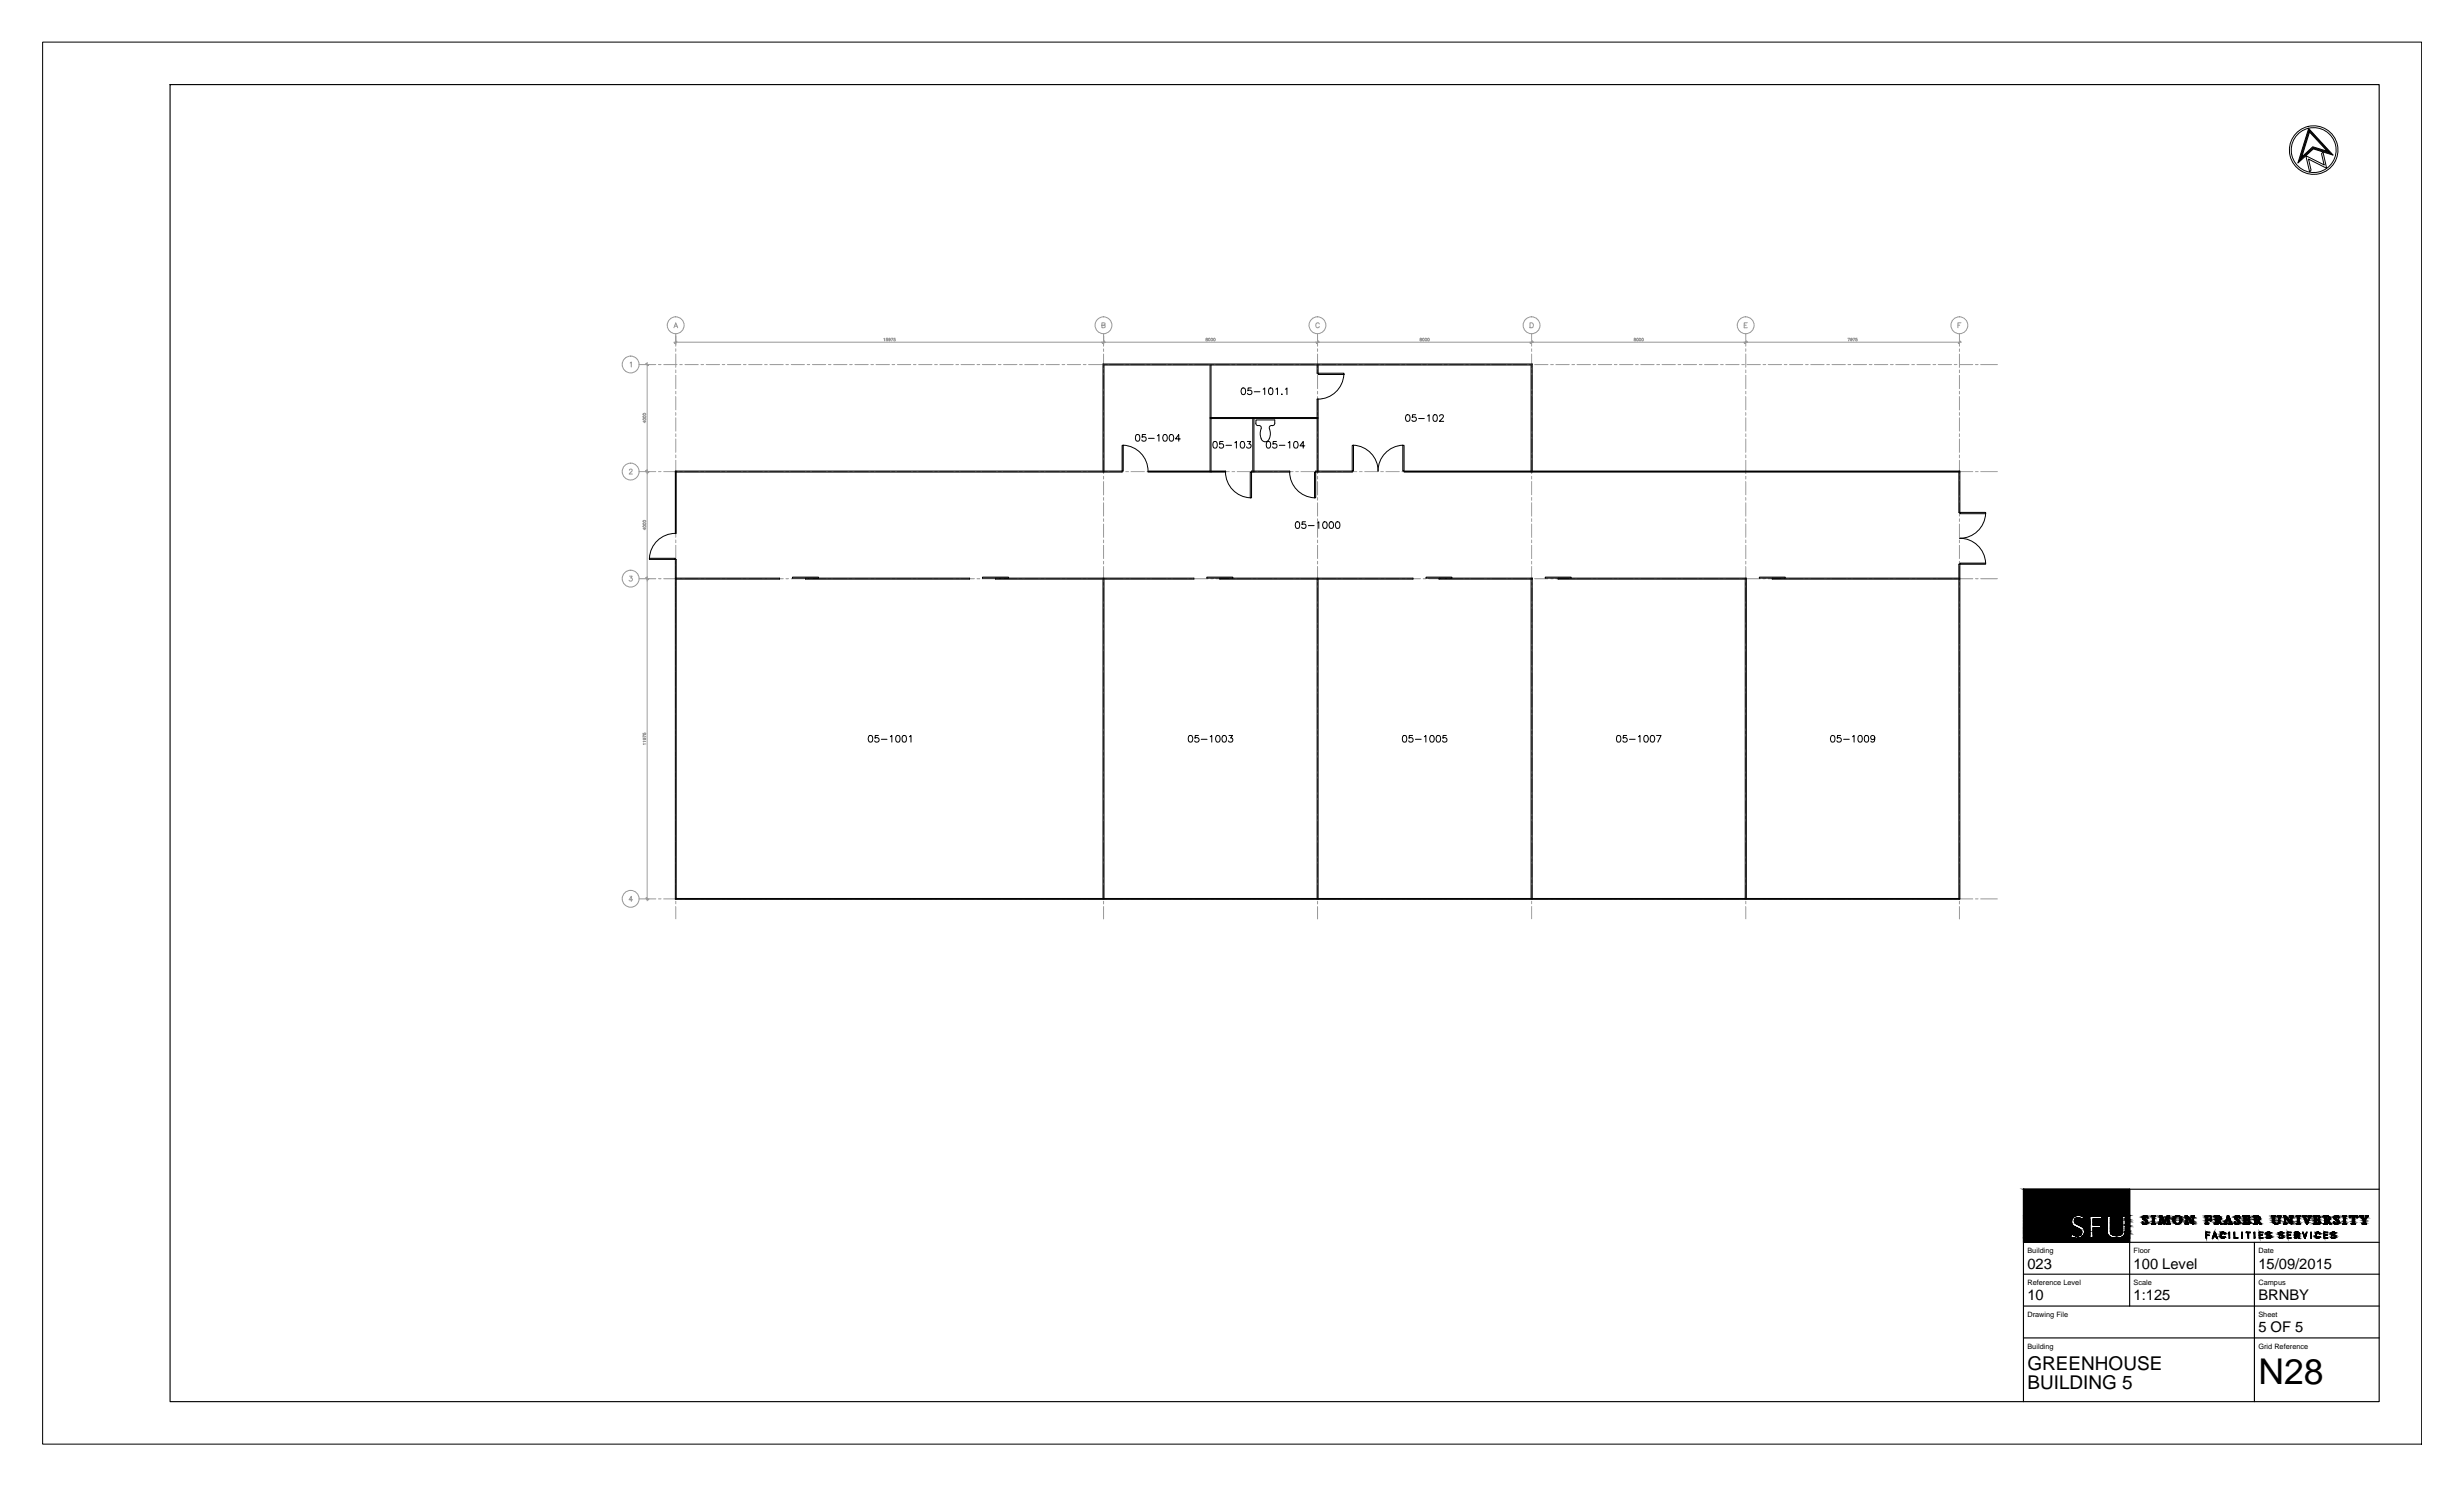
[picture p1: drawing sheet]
<svg xmlns="http://www.w3.org/2000/svg" width="737mm" height="444mm" viewBox="0 0 737 444" stroke-linecap="round" stroke-linejoin="round" font-family="sans-serif">
<defs><g id="words">
<text font-size="10.6" x="675.1" y="413.7">N28</text>
<g font-size="5.7">
<text x="606.1" y="409.5">GREENHOUSE</text>
<text x="606.1" y="415.2">BUILDING 5</text>
</g>
<g font-size="4.4">
<text x="606.1" y="379.2">023</text>
<text x="637.8" y="379.2">100 Level</text>
<text x="675.1" y="379.2">15/09/2015</text>
<text x="606.1" y="388.7">10</text>
<text x="637.8" y="388.7">1:125</text>
<text x="675.1" y="388.7">BRNBY</text>
<text x="675.1" y="398.1">5 OF 5</text>
</g>
<g font-size="2.2">
<text x="606.1" y="374.5">Building</text>
<text x="637.8" y="374.5">Floor</text>
<text x="675.1" y="374.5">Date</text>
<text x="606.1" y="384.1">Reference Level</text>
<text x="637.8" y="384.1">Scale</text>
<text x="675.1" y="384.1">Campus</text>
<text x="606.1" y="393.6">Drawing File</text>
<text x="675.1" y="393.6">Sheet</text>
<text x="606.1" y="403.1">Building</text>
<text x="675.1" y="403.1">Grid Reference</text>
</g>
</g></defs>
<!-- layer: FP023_5|SGRID -->
<g fill="none" stroke="#989898" stroke-width=".3">
<path d="M201.5 98l.5-1.5 .6 1.5M201.7 97.5h.7M329.4 97.2l.8-.1 .1-.5-.9-.1v1.5l.9-.2v-.5l-.3-.1M394.4 96.8a.55 .55 0 0 0-.6-.3 .55 .55 0 0 0-.4 .5v.4a.55 .55 0 0 0 .4 .6 .55 .55 0 0 0 .6-.4M457.4 96.5h.5a.78 .78 0 0 1 .5 .7 .78 .78 0 0 1-.5 .8h-.5zM521.4 97.2h.6M522.4 96.5h-1v1.5h1M585.3 97.2h.6M586.2 96.5h-.9v1.5M188.4 108.5l.3-.3v1.5M188.1 140.6l.2-.3 .4-.1 .3 .4-1 1.1h1.1M188.2 172.2h.8l-.4 .6a.51 .51 0 0 1 .3 .8 .51 .51 0 0 1-.9-.1"/>
<path d="M189.1 269h-1.1l.7-1.1v1.6"/>
<circle cx="202" cy="97.2" r="2.52"/>
<circle cx="329.9" cy="97.2" r="2.52"/>
<circle cx="393.8" cy="97.2" r="2.52"/>
<circle cx="457.9" cy="97.2" r="2.52"/>
<circle cx="521.9" cy="97.2" r="2.52"/>
<circle cx="585.7" cy="97.2" r="2.52"/>
<circle cx="188.5" cy="109" r="2.52"/>
<circle cx="188.5" cy="141" r="2.52"/>
<circle cx="188.5" cy="173" r="2.52"/>
<circle cx="188.5" cy="268.7" r="2.52"/>
</g>
<!-- layer: FP023_5|SGR -->
<g fill="none" stroke="#989898" stroke-width=".3">
<path d="M202 99.8v3.7M329.9 99.8v3.7M393.9 99.8v3.7M457.9 99.8v3.7M521.9 99.8v3.7M585.8 99.8v3.7M191.1 109h4.9M196.9 109h.7M198.4 109h4M202 104.3v.7M202 105.8v4M202 110.6v.8"/>
<path d="M202 112.2v4M202 117v.7M202 118.5v4M203.2 109h.8M204.8 109h3.9M209.6 109h.7M211.1 109h4M215.9 109h.8M217.5 109h3.9M222.3 109h.7M223.8 109h4M228.6 109h.8"/>
<path d="M230.2 109h3.9M235 109h.7M236.5 109h4M241.3 109h.8M242.9 109h3.9M247.7 109h.7M249.2 109h4M254 109h.8M255.6 109h3.9M260.4 109h.7M261.9 109h4M266.7 109h.8"/>
<path d="M268.3 109h3.9M273.1 109h.7M274.6 109h4M279.4 109h.8M281 109h3.9M285.8 109h.8M287.3 109h4M292.1 109h.8M293.7 109h3.9M298.5 109h.8M300 109h4M304.8 109h.8"/>
<path d="M306.4 109h3.9M311.2 109h.8M312.7 109h4M317.5 109h.8M319.1 109h3.9M323.9 109h.8M325.4 109h4M329.9 104.3v.7M329.9 105.8v4M329.9 110.6v.8M329.9 112.2v4M329.9 117v.7"/>
<path d="M329.9 118.5v4M330.2 109h.8M331.8 109h3.9M336.6 109h.8M338.1 109h4M342.9 109h.8M344.5 109h3.9M349.3 109h.8M350.8 109h4M355.6 109h.8M357.2 109h3.9M362 109h.8"/>
<path d="M363.5 109h4M368.3 109h.8M369.9 109h3.9M374.7 109h.8M376.2 109h4M381 109h.8M382.6 109h3.9M387.4 109h.8M388.9 109h4M393.7 109h.8M393.9 104.3v.7M393.9 105.8v4"/>
<path d="M393.9 110.6v.8M393.9 112.2v4M393.9 117v.7M393.9 118.5v4M395.3 109h3.9M400.1 109h.8M401.6 109h4M406.4 109h.8M408 109h3.9M412.8 109h.8M414.3 109h4M419.1 109h.8"/>
<path d="M420.7 109h3.9M425.5 109h.8M427 109h4M431.8 109h.8M433.4 109h3.9M438.2 109h.8M439.7 109h4M444.5 109h.8M446.1 109h3.9M450.9 109h.8M452.4 109h4M457.2 109h.8"/>
<path d="M457.9 104.3v.7M457.9 105.8v4M457.9 110.6v.8M457.9 112.2v4M457.9 117v.7M457.9 118.5v4M458.8 109h3.9M463.6 109h.8M465.1 109h4M469.9 109h.8M471.5 109h3.9M476.3 109h.8"/>
<path d="M477.8 109h4M482.6 109h.8M484.2 109h3.9M489 109h.8M490.5 109h4M495.3 109h.8M496.9 109h3.9M501.7 109h.8M503.2 109h4M508 109h.8M509.6 109h3.9M514.4 109h.8"/>
<path d="M515.9 109h4M520.7 109h.8M521.9 104.3v.7M521.9 105.8v4M521.9 110.6v.8M521.9 112.2v4M521.9 117v.7M521.9 118.5v4M522.3 109h3.9M527.1 109h.8M528.6 109h4M533.4 109h.8"/>
<path d="M535 109h3.9M539.8 109h.8M541.3 109h4M546.1 109h.8M547.7 109h3.9M552.5 109h.8M554 109h4M558.8 109h.8M560.4 109h3.9M565.2 109h.8M566.7 109h4M571.5 109h.8"/>
<path d="M573.1 109h3.9M577.9 109h.8M579.4 109h4M584.2 109h.8M585.8 109h3.9M585.8 104.3v.7M585.8 105.8v4M585.8 110.6v.8M585.8 112.2v4M585.8 117v.7M585.8 118.5v4M590.6 109h.8"/>
<path d="M592.1 109h5M202 123.3v.8M202 124.9v4M202 129.7v.8M202 131.2v4M202 136v.8M202 137.6v4M329.9 123.3v.8M329.9 124.9v4M329.9 129.7v.8M329.9 131.2v4M329.9 136v.8"/>
<path d="M329.9 137.6v4M393.9 123.3v.8M393.9 124.9v4M393.9 129.7v.8M393.9 131.2v4M393.9 136v.8M393.9 137.6v4M457.9 123.3v.8M457.9 124.9v4M457.9 129.7v.8M457.9 131.2v4M457.9 136v.8"/>
<path d="M457.9 137.6v4M521.9 123.3v.8M521.9 124.9v4M521.9 129.7v.8M521.9 131.2v4M521.9 136v.8M521.9 137.6v4M585.8 123.3v.8M585.8 124.9v4M585.8 129.7v.8M585.8 131.2v4M585.8 136v.8"/>
<path d="M585.8 137.6v4M191.1 141h4.9M196.9 141h.7M198.4 141h4M202 142.4v.8M202 143.9v4M202 148.7v.8M202 150.3v4M202 155.1v.8M202 156.6v4M203.2 141h.8M204.8 141h3.9"/>
<path d="M209.6 141h.7M211.1 141h4M215.9 141h.8M217.5 141h3.9M222.3 141h.7M223.8 141h4M228.6 141h.8M230.2 141h3.9M235 141h.7M236.5 141h4M241.3 141h.8M242.9 141h3.9"/>
<path d="M247.7 141h.7M249.2 141h4M254 141h.8M255.6 141h3.9M260.4 141h.7M261.9 141h4M266.7 141h.8M268.3 141h3.9M273.1 141h.7M274.6 141h4M279.4 141h.8M281 141h3.9"/>
<path d="M285.8 141h.8M287.3 141h4M292.1 141h.8M293.7 141h3.9M298.5 141h.8M300 141h4M304.8 141h.8M306.4 141h3.9M311.2 141h.8M312.7 141h4M317.5 141h.8M319.1 141h3.9"/>
<path d="M323.9 141h.8M325.4 141h4M329.9 142.4v.8M329.9 143.9v4M329.9 148.7v.8M329.9 150.3v4M329.9 155.1v.8M329.9 156.6v4M330.2 141h.8M331.8 141h3.9M336.6 141h.8M338.1 141h4"/>
<path d="M342.9 141h.8M344.5 141h3.9M349.3 141h.8M350.8 141h4M355.6 141h.8M357.2 141h3.9M362 141h.8M363.5 141h4M368.3 141h.8M369.9 141h3.9M374.7 141h.8M376.2 141h4"/>
<path d="M381 141h.8M382.6 141h3.9M387.4 141h.8M388.9 141h4M393.7 141h.8M393.9 142.4v.8M393.9 143.9v4M393.9 148.7v.8M393.9 150.3v4M393.9 155.1v.8M393.9 156.6v4M395.3 141h3.9"/>
<path d="M400.1 141h.8M401.6 141h4M406.4 141h.8M408 141h3.9M412.8 141h.8M414.3 141h4M419.1 141h.8M420.7 141h3.9M425.5 141h.8M427 141h4M431.8 141h.8M433.4 141h3.9"/>
<path d="M438.2 141h.8M439.7 141h4M444.5 141h.8M446.1 141h3.9M450.9 141h.8M452.4 141h4M457.2 141h.8M457.9 142.4v.8M457.9 143.9v4M457.9 148.7v.8M457.9 150.3v4M457.9 155.1v.8"/>
<path d="M457.9 156.6v4M458.8 141h3.9M463.6 141h.8M465.1 141h4M469.9 141h.8M471.5 141h3.9M476.3 141h.8M477.8 141h4M482.6 141h.8M484.2 141h3.9M489 141h.8M490.5 141h4"/>
<path d="M495.3 141h.8M496.9 141h3.9M501.7 141h.8M503.2 141h4M508 141h.8M509.6 141h3.9M514.4 141h.8M515.9 141h4M520.7 141h.8M521.9 142.4v.8M521.9 143.9v4M521.9 148.7v.8"/>
<path d="M521.9 150.3v4M521.9 155.1v.8M521.9 156.6v4M522.3 141h3.9M527.1 141h.8M528.6 141h4M533.4 141h.8M535 141h3.9M539.8 141h.8M541.3 141h4M546.1 141h.8M547.7 141h3.9"/>
<path d="M552.5 141h.8M554 141h4M558.8 141h.8M560.4 141h3.9M565.2 141h.8M566.7 141h4M571.5 141h.8M573.1 141h3.9M577.9 141h.8M579.4 141h4M584.2 141h.8M585.8 142.4v.8"/>
<path d="M585.8 143.9v4M585.8 148.7v.8M585.8 150.3v4M585.8 155.1v.8M585.8 156.6v4M585.8 141h3.9M590.6 141h.8M592.1 141h5M191.1 173h4.9M196.9 173h.7M198.4 173h4M202 161.4v.8"/>
<path d="M202 163v4M202 167.8v.8M202 169.3v4M202 174.1v.8M202 175.7v4M203.2 173h.8M204.8 173h3.9M209.6 173h.7M211.1 173h4M215.9 173h.8M217.5 173h3.9M222.3 173h.7"/>
<path d="M223.8 173h4M228.6 173h.8M230.2 173h3.9M235 173h.7M236.5 173h4M241.3 173h.8M242.9 173h3.9M247.7 173h.7M249.2 173h4M254 173h.8M255.6 173h3.9M260.4 173h.7"/>
<path d="M261.9 173h4M266.7 173h.8M268.3 173h3.9M273.1 173h.7M274.6 173h4M279.4 173h.8M281 173h3.9M285.8 173h.8M287.3 173h4M292.1 173h.8M293.7 173h3.9M298.5 173h.8"/>
<path d="M300 173h4M304.8 173h.8M306.4 173h3.9M311.2 173h.8M312.7 173h4M317.5 173h.8M319.1 173h3.9M323.9 173h.8M325.4 173h4M329.9 161.4v.8M329.9 163v4M329.9 167.8v.8"/>
<path d="M329.9 169.3v4M329.9 174.1v.8M329.9 175.7v4M330.2 173h.8M331.8 173h3.9M336.6 173h.8M338.1 173h4M342.9 173h.8M344.5 173h3.9M349.3 173h.8M350.8 173h4M355.6 173h.8"/>
<path d="M357.2 173h3.9M362 173h.8M363.5 173h4M368.3 173h.8M369.9 173h3.9M374.7 173h.8M376.2 173h4M381 173h.8M382.6 173h3.9M387.4 173h.8M388.9 173h4M393.7 173h.8"/>
<path d="M393.9 161.4v.8M393.9 163v4M393.9 167.8v.8M393.9 169.3v4M393.9 174.1v.8M393.9 175.7v4M395.3 173h3.9M400.1 173h.8M401.6 173h4M406.4 173h.8M408 173h3.9M412.8 173h.8"/>
<path d="M414.3 173h4M419.1 173h.8M420.7 173h3.9M425.5 173h.8M427 173h4M431.8 173h.8M433.4 173h3.9M438.2 173h.8M439.7 173h4M444.5 173h.8M446.1 173h3.9M450.9 173h.8"/>
<path d="M452.4 173h4M457.2 173h.8M457.9 161.4v.8M457.9 163v4M457.9 167.8v.8M457.9 169.3v4M457.9 174.1v.8M457.9 175.7v4M458.8 173h3.9M463.6 173h.8M465.1 173h4M469.9 173h.8"/>
<path d="M471.5 173h3.9M476.3 173h.8M477.8 173h4M482.6 173h.8M484.2 173h3.9M489 173h.8M490.5 173h4M495.3 173h.8M496.9 173h3.9M501.7 173h.8M503.2 173h4M508 173h.8"/>
<path d="M509.6 173h3.9M514.4 173h.8M515.9 173h4M520.7 173h.8M521.9 161.4v.8M521.9 163v4M521.9 167.8v.8M521.9 169.3v4M521.9 174.1v.8M521.9 175.7v4M522.3 173h3.9M527.1 173h.8"/>
<path d="M528.6 173h4M533.4 173h.8M535 173h3.9M539.8 173h.8M541.3 173h4M546.1 173h.8M547.7 173h3.9M552.5 173h.8M554 173h4M558.8 173h.8M560.4 173h3.9M565.2 173h.8"/>
<path d="M566.7 173h4M571.5 173h.8M573.1 173h3.9M577.9 173h.8M579.4 173h4M584.2 173h.8M585.8 161.4v.8M585.8 163v4M585.8 167.8v.8M585.8 169.3v4M585.8 174.1v.8M585.8 175.7v4"/>
<path d="M585.8 173h3.9M590.6 173h.8M592.1 173h5M202 180.5v.8M202 182v4M202 186.8v.8M202 188.4v4M202 193.2v.8M202 194.7v4M202 199.5v.8M329.9 180.5v.8M329.9 182v4"/>
<path d="M329.9 186.8v.8M329.9 188.4v4M329.9 193.2v.8M329.9 194.7v4M329.9 199.5v.8M393.9 180.5v.8M393.9 182v4M393.9 186.8v.8M393.9 188.4v4M393.9 193.2v.8M393.9 194.7v4M393.9 199.5v.8"/>
<path d="M457.9 180.5v.8M457.9 182v4M457.9 186.8v.8M457.9 188.4v4M457.9 193.2v.8M457.9 194.7v4M457.9 199.5v.8M521.9 180.5v.8M521.9 182v4M521.9 186.8v.8M521.9 188.4v4M521.9 193.2v.8"/>
<path d="M521.9 194.7v4M521.9 199.5v.8M585.8 180.5v.8M585.8 182v4M585.8 186.8v.8M585.8 188.4v4M585.8 193.2v.8M585.8 194.7v4M585.8 199.5v.8M202 201.1v4M202 205.9v.8M202 207.4v4"/>
<path d="M202 212.2v.8M202 213.8v4M202 218.6v.8M329.9 201.1v4M329.9 205.9v.8M329.9 207.4v4M329.9 212.2v.8M329.9 213.8v4M329.9 218.6v.8M393.9 201.1v4M393.9 205.9v.8M393.9 207.4v4"/>
<path d="M393.9 212.2v.8M393.9 213.8v4M393.9 218.6v.8M457.9 201.1v4M457.9 205.9v.8M457.9 207.4v4M457.9 212.2v.8M457.9 213.8v4M457.9 218.6v.8M521.9 201.1v4M521.9 205.9v.8M521.9 207.4v4"/>
<path d="M521.9 212.2v.8M521.9 213.8v4M521.9 218.6v.8M585.8 201.1v4M585.8 205.9v.8M585.8 207.4v4M585.8 212.2v.8M585.8 213.8v4M585.8 218.6v.8M202 220.1v4M202 224.9v.8M202 226.5v4"/>
<path d="M202 231.3v.8M202 232.9v3.9M202 237.6v.8M202 239.2v4M329.9 220.1v4M329.9 224.9v.8M329.9 226.5v4M329.9 231.3v.8M329.9 232.9v3.9M329.9 237.6v.8M329.9 239.2v4M393.9 220.1v4"/>
<path d="M393.9 224.9v.8M393.9 226.5v4M393.9 231.3v.8M393.9 232.9v3.9M393.9 237.6v.8M393.9 239.2v4M457.9 220.1v4M457.9 224.9v.8M457.9 226.5v4M457.9 231.3v.8M457.9 232.9v3.9M457.9 237.6v.8"/>
<path d="M457.9 239.2v4M521.9 220.1v4M521.9 224.9v.8M521.9 226.5v4M521.9 231.3v.8M521.9 232.9v3.9M521.9 237.6v.8M521.9 239.2v4M585.8 220.1v4M585.8 224.9v.8M585.8 226.5v4M585.8 231.3v.8"/>
<path d="M585.8 232.9v3.9M585.8 237.6v.8M585.8 239.2v4M202 244v.8M202 245.6v3.9M202 250.3v.8M202 251.9v4M202 256.7v.8M202 258.3v3.9M329.9 244v.8M329.9 245.6v3.9M329.9 250.3v.8"/>
<path d="M329.9 251.9v4M329.9 256.7v.8M329.9 258.3v3.9M393.9 244v.8M393.9 245.6v3.9M393.9 250.3v.8M393.9 251.9v4M393.9 256.7v.8M393.9 258.3v3.9M457.9 244v.8M457.9 245.6v3.9M457.9 250.3v.8"/>
<path d="M457.9 251.9v4M457.9 256.7v.8M457.9 258.3v3.9M521.9 244v.8M521.9 245.6v3.9M521.9 250.3v.8M521.9 251.9v4M521.9 256.7v.8M521.9 258.3v3.9M585.8 244v.8M585.8 245.6v3.9M585.8 250.3v.8"/>
<path d="M585.8 251.9v4M585.8 256.7v.8M585.8 258.3v3.9M191.1 268.7h4.9M196.9 268.7h.7M198.4 268.7h4M202 263v.8M202 264.6v4M202 269.4v.8M202 271v3.7M203.2 268.7h.8M204.8 268.7h3.9"/>
<path d="M209.6 268.7h.7M211.1 268.7h4M215.9 268.7h.8M217.5 268.7h3.9M222.3 268.7h.7M223.8 268.7h4M228.6 268.7h.8M230.2 268.7h3.9M235 268.7h.7M236.5 268.7h4M241.3 268.7h.8M242.9 268.7h3.9"/>
<path d="M247.7 268.7h.7M249.2 268.7h4M254 268.7h.8M255.6 268.7h3.9M260.4 268.7h.7M261.9 268.7h4M266.7 268.7h.8M268.3 268.7h3.9M273.1 268.7h.7M274.6 268.7h4M279.4 268.7h.8M281 268.7h3.9"/>
<path d="M285.8 268.7h.8M287.3 268.7h4M292.1 268.7h.8M293.7 268.7h3.9M298.5 268.7h.8M300 268.7h4M304.8 268.7h.8M306.4 268.7h3.9M311.2 268.7h.8M312.7 268.7h4M317.5 268.7h.8M319.1 268.7h3.9"/>
<path d="M323.9 268.7h.8M325.4 268.7h4M329.9 263v.8M329.9 264.6v4M329.9 269.4v.8M329.9 271v3.7M330.2 268.7h.8M331.8 268.7h3.9M336.6 268.7h.8M338.1 268.7h4M342.9 268.7h.8M344.5 268.7h3.9"/>
<path d="M349.3 268.7h.8M350.8 268.7h4M355.6 268.7h.8M357.2 268.7h3.9M362 268.7h.8M363.5 268.7h4M368.3 268.7h.8M369.9 268.7h3.9M374.7 268.7h.8M376.2 268.7h4M381 268.7h.8M382.6 268.7h3.9"/>
<path d="M387.4 268.7h.8M388.9 268.7h4M393.7 268.7h.8M393.9 263v.8M393.9 264.6v4M393.9 269.4v.8M393.9 271v3.7M395.3 268.7h3.9M400.1 268.7h.8M401.6 268.7h4M406.4 268.7h.8M408 268.7h3.9"/>
<path d="M412.8 268.7h.8M414.3 268.7h4M419.1 268.7h.8M420.7 268.7h3.9M425.5 268.7h.8M427 268.7h4M431.8 268.7h.8M433.4 268.7h3.9M438.2 268.7h.8M439.7 268.7h4M444.5 268.7h.8M446.1 268.7h3.9"/>
<path d="M450.9 268.7h.8M452.4 268.7h4M457.2 268.7h.8M457.9 263v.8M457.9 264.6v4M457.9 269.4v.8M457.9 271v3.7M458.8 268.7h3.9M463.6 268.7h.8M465.1 268.7h4M469.9 268.7h.8M471.5 268.7h3.9"/>
<path d="M476.3 268.7h.8M477.8 268.7h4M482.6 268.7h.8M484.2 268.7h3.9M489 268.7h.8M490.5 268.7h4M495.3 268.7h.8M496.9 268.7h3.9M501.7 268.7h.8M503.2 268.7h4M508 268.7h.8M509.6 268.7h3.9"/>
<path d="M514.4 268.7h.8M515.9 268.7h4M520.7 268.7h.8M521.9 263v.8M521.9 264.6v4M521.9 269.4v.8M521.9 271v3.7M522.3 268.7h3.9M527.1 268.7h.8M528.6 268.7h4M533.4 268.7h.8M535 268.7h3.9"/>
<path d="M539.8 268.7h.8M541.3 268.7h4M546.1 268.7h.8M547.7 268.7h3.9M552.5 268.7h.8M554 268.7h4M558.8 268.7h.8M560.4 268.7h3.9M565.2 268.7h.8M566.7 268.7h4M571.5 268.7h.8M573.1 268.7h3.9"/>
<path d="M577.9 268.7h.8M579.4 268.7h4M584.2 268.7h.8M585.8 268.7h3.9M585.8 263v.8M585.8 264.6v4M585.8 269.4v.8M585.8 271v3.7M590.6 268.7h.8M592.1 268.7h5"/>
</g>
<!-- layer: FP023_5|SGRDI -->
<g fill="none" stroke="#989898" stroke-width=".3">
<path d="M193 109h1.1M193.5 108.3v161M201.4 102.3h385M202 100.4v2.5M264.2 101.3l.2-.2v.8M265.3 101.1h-.3l-.1 .3a.27 .27 0 0 1 .4 0 .27 .27 0 0 1 0 .5 .27 .27 0 0 1-.4-.2M266.1 101.4v.1a.25 .25 0 0 1-.4 .1 .25 .25 0 0 1 0-.4 .25 .25 0 0 1 .4 0l-.1 .7-.3-.1M266.4 101.1h.5l-.4 .8M267.6 101.1h-.3l-.1 .3a.27 .27 0 0 1 .4 0 .27 .27 0 0 1 0 .5 .27 .27 0 0 1-.4-.2M329.9 100.4v2.5M360.6 101.1v.3a.3 .3 0 0 1 .4 .1 .3 .3 0 0 1-.2 .4 .24 .24 0 0 1-.3-.2 .24 .24 0 0 1 .2-.3l.2-.3zM424.6 101.1v.3a.3 .3 0 0 1 .4 .1 .3 .3 0 0 1-.2 .4 .24 .24 0 0 1-.3-.1 .24 .24 0 0 1 .2-.4l.3-.2z"/>
<path d="M488.6 101.1v.3a.3 .3 0 0 1 .4 .1 .3 .3 0 0 1-.2 .4l-.3-.2 .5-.5zM552.4 101.1h.6l-.4 .8M553.7 101.4a.25 .25 0 0 1-.3 .2 .25 .25 0 0 1-.2-.4 .25 .25 0 0 1 .4 0v.7l-.4-.1M553.9 101.1h.6l-.4 .8M555.2 101.1h-.4l-.1 .3a.29 .29 0 0 1 .5 0 .29 .29 0 0 1-.1 .5 .29 .29 0 0 1-.4-.2M192.8 125.8v.6l-.6-.4h.8M192.8 157.8v.6l-.6-.4h.8M193 141h1.1M193.3 173h.8M192.2 219.2v.4h.4a.29 .29 0 0 1 0-.4 .29 .29 0 0 1 .4 0 .29 .29 0 0 1-.1 .4M192.5 220.7a.26 .26 0 0 1 .2 .3 .26 .26 0 0 1-.4 .1 .26 .26 0 0 1 .1-.4h.5l.1 .4M193 222.4h-.8l.2 .2"/>
<path d="M193 221.6h-.8l.2 .2M193 220.2l-.8-.3v.5M193.3 268.7h.8"/>
<circle cx="361.5" cy="101.5" r=".36"/>
<circle cx="362.3" cy="101.5" r=".36"/>
<circle cx="363" cy="101.5" r=".36"/>
<circle cx="425.5" cy="101.5" r=".36"/>
<circle cx="426.3" cy="101.5" r=".36"/>
<circle cx="427" cy="101.5" r=".36"/>
<circle cx="489.5" cy="101.5" r=".36"/>
<circle cx="490.3" cy="101.5" r=".36"/>
<circle cx="491" cy="101.5" r=".36"/>
<circle cx="192.6" cy="125.3" r=".38"/>
<circle cx="192.6" cy="123.8" r=".38"/>
<circle cx="192.6" cy="124.6" r=".38"/>
<circle cx="192.6" cy="155.8" r=".38"/>
<circle cx="192.6" cy="157.3" r=".38"/>
<circle cx="192.6" cy="156.6" r=".38"/>
</g>
<!-- layer: FP023_5 Data|X-REF1 -->
<g fill="#989898" stroke="#989898" stroke-width=".3">
<path d="M193.2 140.6l.6 .6zM193.1 140.7l.7 .5z"/>
<path d="M193.1 108.7l.7 .5zM193.1 108.7l.7 .5z"/>
<path d="M202.3 102l-.5 .6zM201.7 102.6l.6-.6z"/>
<path d="M329.6 102.6l.6-.6zM330.2 102l-.6 .6z"/>
<path d="M330.2 102l-.6 .6zM330.2 102l-.6 .6z"/>
<path d="M393.6 102.6l.6-.6zM394.2 102l-.6 .6z"/>
<path d="M394.2 102l-.6 .6zM394.2 102l-.6 .6z"/>
<path d="M457.5 102.6l.7-.6zM458.2 102l-.6 .6z"/>
<path d="M458.2 102l-.6 .6zM457.5 102.6l.7-.6z"/>
<path d="M522.1 102l-.6 .6zM522.1 102l-.5 .6z"/>
<path d="M522.1 102l-.5 .6zM522.1 102l-.6 .6z"/>
<path d="M585.4 102.6l.6-.6zM586 102l-.5 .6z"/>
<path d="M193.1 172.7l.7 .5zM193.1 172.7l.7 .5z"/>
<path d="M193.2 268.4l.6 .6zM193.1 268.4l.7 .6z"/>
<path d="M193.1 140.7l.7 .5zM193.1 140.7l.7 .5z"/>
<path d="M193.2 172.6l.6 .6zM193.1 172.7l.7 .5z"/>
</g>
<!-- layer: FP023_5|AWA -->
<g fill="none" stroke="#000" stroke-width=".3">
<path d="M361.7 109.1v32M362 109.1v32M393.7 109.1v2.5h.3v-2.5M361.7 124.8h32.3M361.7 125.1h32.3M374.5 124.8v16.3M374.9 124.8v16.3M202.1 140.8v18.7h-.2v-18.7h133.5v.3h-133.5M329.7 141.1v-32.3h128.3v32.3M330 141.1v-32h127.7v32M343.2 140.8h23.2v.3h-23.2zM374.1 140.8h11.5v.3h-11.5z"/>
<path d="M393.3 140.8h10.9v.3h-10.9zM393.7 141.1v-21.8h.3v21.8M585.6 140.8v12.4h.3v-12.4h-166.2v.3h166.2M201.9 172.8h31.1v.3h-31.1M240.8 172.8h49.1v.3h-49.1zM297.6 172.8h59.3v.3h-59.3zM329.7 172.8v96M330 172.8v96M364.7 172.8h57.7v.3h-57.7zM393.7 172.8v96M394 172.8v96M457.7 172.8v96"/>
<path d="M458 173.1h-27.8v-.3h27.8v96M521.7 172.8v96M522.1 173.1h-56.3v-.3h56.3v96M585.9 172.8h-56.1v.3h56.1M201.9 268.6h384M202.1 268.8v-101.6h-.2v101.6h384v-100.1h-.3v100.1"/>
</g>
<!-- layer: FP023_5|AFLSP -->
<path d="M375.4 126.5a.98 .98 0 0 0 1.3 .8l.3 .4a5.4 5.4 0 0 0 0 3.3M375.5 126.5v-1h5.6v1M379.5 131a1.25 1.25 0 0 1-1.3 1.1 1.25 1.25 0 0 1-1.2-1.1M381.1 126.5a.98 .98 0 0 1-1.3 .8l-.3 .4a5.4 5.4 0 0 1 0 3.3" fill="none" stroke="#000" stroke-width=".3"/>
<!-- layer: FP023_5|ADO -->
<g fill="none" stroke="#000" stroke-width=".3">
<path d="M394 111.6h7.8v.3h-7.8zM401.7 111.9a7.8 7.8 0 0 1-7.7 7.4M335.4 133.1h.4v7.7h-.4zM335.8 133.1a7.8 7.8 0 0 1 7.4 7.7M404.2 133.1h.4v7.7h-.4zM404.6 133.1a7.8 7.8 0 0 1 7.4 7.7M419.3 133.1a7.8 7.8 0 0 0-7.4 7.7M419.4 133.1h.3v7.7h-.3zM201.9 159.4a7.8 7.8 0 0 0-7.8 7.4M366.4 141a7.8 7.8 0 0 0 7.3 7.8M373.8 141.1h.3v7.7h-.3zM385.5 141a7.8 7.8 0 0 0 7.4 7.8"/>
<path d="M393 141.1h.3v7.7h-.3zM585.9 153.2h7.7v.4h-7.7zM593.6 153.5a7.8 7.8 0 0 1-7.8 7.4 7.7 7.7 0 0 1 7.8 7.4M194.1 166.9h7.8v.3h-7.8zM585.9 168.3h7.7v.4h-7.7z"/>
</g>
<!-- layer: FP023_5|AGL -->
<path d="M236.9 172.5h7.8v.3h-7.8zM293.7 172.5h7.8v.3h-7.8zM360.8 172.5h7.8v.3h-7.8zM426.3 172.5h7.7v.3h-7.7zM461.9 172.5h7.8v.3h-7.8zM525.9 172.5h7.8v.3h-7.8z" fill="none" stroke="#000" stroke-width=".3"/>
<!-- layer: FP023_5 Data|RM$TXT -->
<g fill="none" stroke="#000" stroke-width=".3">
<path d="M371.3 116h.3a1.03 1.03 0 0 1 .8 1 1.03 1.03 0 0 1-.8 1 1.25 1.25 0 0 1-.3-2zM374.1 116h-1l-.1 .8a.71 .71 0 0 1 1.1 0 .71 .71 0 0 1-.2 1.1 .71 .71 0 0 1-1-.3M374.9 117.1h1.7M377.6 116.3l.5-.3v2M379.5 116a.64 .64 0 0 1 .9 .3l.1 .5a.85 .85 0 0 1-.7 1.2 1.28 1.28 0 0 1-.3-2zM381.4 116.3l.5-.3v2M383.1 117.9h.2zM384.3 116.3l.4-.3v2M339.7 130a.64 .64 0 0 1 1 .3v.4a.85 .85 0 0 1-.7 1.2 1.28 1.28 0 0 1-.3-1.9zM342.5 129.9h-1l-.1 .8a.7 .7 0 0 1 1.1 0 .7 .7 0 0 1-.1 1.1 .7 .7 0 0 1-1.1-.3M343.3 131h1.8M346 130.3l.5-.4v2"/>
<path d="M347.9 130l.3-.1a1.03 1.03 0 0 1 .8 1 1.03 1.03 0 0 1-.8 1 1.25 1.25 0 0 1-.3-1.9zM349.8 130l.3-.1a1.03 1.03 0 0 1 .8 1 1.03 1.03 0 0 1-.8 1 1.25 1.25 0 0 1-.3-1.9zM352.8 131.2h-1.4l1-1.3v2M362.8 132.1a.68 .68 0 0 1 1 .2l.1 .5a.85 .85 0 0 1-.8 1.2 1.33 1.33 0 0 1-.3-1.9zM365.6 132h-.9l-.1 .8a.7 .7 0 0 1 1 0 .7 .7 0 0 1-.1 1 .7 .7 0 0 1-1-.2M366.5 133.1h1.7M369.1 132.3l.5-.3v2M371.1 132.1a.64 .64 0 0 1 .9 .2l.1 .5a.9 .9 0 0 1-.8 1.2 1.25 1.25 0 0 1-.2-1.9zM372.9 132h1l-.6 .7a.66 .66 0 0 1 .5 1.1 .66 .66 0 0 1-1.1-.2M378.8 132.1a.68 .68 0 0 1 1 .2l.1 .5a.85 .85 0 0 1-.8 1.2 1.33 1.33 0 0 1-.3-1.9zM381.6 132h-1l-.1 .8a.7 .7 0 0 1 1.1 0 .7 .7 0 0 1-.1 1 .7 .7 0 0 1-1.1-.2M382.4 133.1h1.7"/>
<path d="M385.1 132.3l.5-.3v2M387 132.1a.64 .64 0 0 1 .9 .2l.2 .5a.9 .9 0 0 1-.8 1.2 1.25 1.25 0 0 1-.3-1.9zM390.1 133.3h-1.5l1-1.3v2M420.5 124.1l.3-.1a1.03 1.03 0 0 1 .7 1 1.03 1.03 0 0 1-.7 1 1.25 1.25 0 0 1-.3-1.9zM423.2 124h-.9l-.1 .8a.71 .71 0 0 1 1.1 0 .71 .71 0 0 1-.2 1.1 .71 .71 0 0 1-1-.3M424.1 125.1h1.7M426.8 124.3l.4-.3v2M428.7 124.1a.64 .64 0 0 1 .9 .2l.1 .5a.85 .85 0 0 1-.8 1.2 1.28 1.28 0 0 1-.2-1.9zM430.4 124.4l.3-.4 .6 .1 .2 .2-.3 .7-.9 1h1.3M387.5 156.1a.64 .64 0 0 1 1 .3v.4a.85 .85 0 0 1-.7 1.2 1.28 1.28 0 0 1-.3-1.9zM390.3 156h-1l-.1 .8a.7 .7 0 0 1 1.1 0 .7 .7 0 0 1-.1 1 .7 .7 0 0 1-1.1-.2M391.1 157.1h1.8"/>
<path d="M393.8 156.4l.5-.4v2M395.7 156.1l.3-.1a1.03 1.03 0 0 1 .8 1 1.03 1.03 0 0 1-.8 1 1.25 1.25 0 0 1-.3-1.9zM397.6 156.1l.3-.1a1.03 1.03 0 0 1 .8 1 1.03 1.03 0 0 1-.8 1 1.25 1.25 0 0 1-.3-1.9zM399.5 156.1l.3-.1a1.03 1.03 0 0 1 .8 1 1.03 1.03 0 0 1-.8 1 1.25 1.25 0 0 1-.3-1.9zM259.8 219.9h.3a1.03 1.03 0 0 1 .8 .9 1.03 1.03 0 0 1-.8 1 1.25 1.25 0 0 1-.3-1.9zM262.6 219.9h-.9l-.1 .8a.71 .71 0 0 1 1 0 .71 .71 0 0 1-.1 1.1 .71 .71 0 0 1-1-.3M268.1 219.9a.64 .64 0 0 1 .9 .3l.1 .5a.85 .85 0 0 1-.8 1.1 1.28 1.28 0 0 1-.2-1.9zM270 219.9a.64 .64 0 0 1 .9 .3l.1 .5a.85 .85 0 0 1-.8 1.1 1.28 1.28 0 0 1-.2-1.9zM355.5 219.9a.64 .64 0 0 1 .9 .3l.2 .5a.9 .9 0 0 1-.8 1.1 1.25 1.25 0 0 1-.3-1.9zM358.3 219.9h-1l-.1 .8a.72 .72 0 0 1 1.1 0 .72 .72 0 0 1-.1 1 .72 .72 0 0 1-1.1-.2M363.7 219.9h.3a1.03 1.03 0 0 1 .8 .9 1.03 1.03 0 0 1-.8 1 1.25 1.25 0 0 1-.3-1.9zM365.6 219.9h.3a1.03 1.03 0 0 1 .8 .9 1.03 1.03 0 0 1-.8 1 1.25 1.25 0 0 1-.3-1.9z"/>
<path d="M367.4 219.9h1.1l-.6 .7a.67 .67 0 0 1 .6 .6 .67 .67 0 0 1-.5 .7 .67 .67 0 0 1-.8-.4M419.5 219.9a.64 .64 0 0 1 1 .3v.5a.85 .85 0 0 1-.7 1.1 1.28 1.28 0 0 1-.3-1.9zM422.3 219.9h-1l-.1 .8a.7 .7 0 0 1 1.1 0 .7 .7 0 0 1-.1 1 .7 .7 0 0 1-1.1-.2M427.7 219.9h.3a1.03 1.03 0 0 1 .8 .9 1.03 1.03 0 0 1-.8 1 1.25 1.25 0 0 1-.3-1.9zM429.6 219.9h.3a1.03 1.03 0 0 1 .8 .9 1.03 1.03 0 0 1-.8 1 1.25 1.25 0 0 1-.3-1.9zM432.4 219.9h-1l-.1 .8a.71 .71 0 0 1 1.1 0 .71 .71 0 0 1-.2 1.1 .71 .71 0 0 1-1-.3M483.5 219.9a.68 .68 0 0 1 1 .3v.5a.85 .85 0 0 1-.7 1.1 1.33 1.33 0 0 1-.3-1.9zM486.3 219.9h-1l-.1 .8a.7 .7 0 0 1 1.1 0 .7 .7 0 0 1-.1 1 .7 .7 0 0 1-1.1-.2M491.7 219.9a.64 .64 0 0 1 .9 .3l.2 .5a.9 .9 0 0 1-.8 1.1 1.25 1.25 0 0 1-.3-1.9zM493.6 219.9a.64 .64 0 0 1 .9 .3l.2 .5a.9 .9 0 0 1-.8 1.1 1.25 1.25 0 0 1-.3-1.9zM495.2 219.9h1.4l-1 1.9M547.5 219.9h.3a1.03 1.03 0 0 1 .8 .9 1.03 1.03 0 0 1-.8 1 1.25 1.25 0 0 1-.3-1.9z"/>
<path d="M550.2 219.9h-.9l-.1 .8a.71 .71 0 0 1 1.1 0 .71 .71 0 0 1-.2 1.1 .71 .71 0 0 1-1-.3M555.7 219.9a.64 .64 0 0 1 .9 .3l.1 .5a.85 .85 0 0 1-.7 1.1 1.28 1.28 0 0 1-.3-1.9zM557.6 219.9a.64 .64 0 0 1 .9 .3l.1 .5a.85 .85 0 0 1-.7 1.1 1.28 1.28 0 0 1-.3-1.9zM263.5 221h1.7M266.1 220.2l.5-.3v1.9M271.9 220.2l.4-.3v1.9M359.1 221h1.7M361.8 220.2l.4-.3v1.9M423.1 221h1.8M425.8 220.2l.5-.3v1.9M487.1 221h1.7M489.8 220.2l.5-.3v1.9"/>
<path d="M551.1 221h1.7M553.8 220.2l.5-.3v1.9M560.5 220.5a.62 .62 0 0 1-.9 .5 .62 .62 0 0 1-.2-1 .62 .62 0 0 1 1 .1l.1 .4a.94 .94 0 0 1-.8 1.3l-.4-.3"/>
</g>
<!-- layer: 0 -->
<g fill="#000" stroke="#000" stroke-width=".3">
<path d="M620.4 365.5h4.4zM620.9 369.5h.2zM621.5 366.2h3.3zM625 370h.4zM625.6 363.4h2.3zM632.5 369.4h.6zM640.6 365.8h.2zM641.1 365.9h.3zM641.1 363.4h.2zM641.1 365.9h.2zM641.4 363.6h.4zM641.6 365.2h.4z"/>
<path d="M641.7 363.9h.2zM645.7 363.6h.6zM647.8 363.6h.8zM650.5 363.5h.9zM650.5 365.9h.9zM650.7 363.4h.5zM651.1 365.8h.4zM653.4 365.7h.6zM655.3 363.6h.5zM659.2 365.9h1.1zM659.3 363.6h1.6zM660.6 364.5h.3z"/>
<path d="M661.9 363.6h.8zM662.1 365.7h.8zM662.1 363.7h.6zM662.6 363.4h.3zM664 365.9h.2zM664.3 370.1h.4zM666.3 365.7h1.1zM666.5 365.1h.4zM668.1 365.8h.2zM668.7 365.9h.2zM668.7 365.9h.3zM668.7 363.4h.1z"/>
<path d="M668.8 364.8h.6zM669.2 365.2h.3zM669.2 363.9h.2zM670.5 365.9h2zM670.8 365.7h1.7zM670.9 365.6h.4zM672 364.6h.3zM672.4 365.4h.1zM673.6 363.6h.8zM673.9 363.7h.5zM674.4 363.4h.3zM674.7 364.7h.5z"/>
<path d="M674.8 364.7h.4zM674.8 364.9h.4zM675 365.4h.5zM675.1 364.6h.4zM678 370.1h.4zM678.1 369.3h.6zM678.1 368.3h.2zM678.3 369.3h.4zM678.3 370h.4zM678.5 369.4h.3zM679.5 363.7h.5zM680 365.9h.9z"/>
<path d="M681.1 365.6h.2zM681.4 369.8h.1zM681.7 370.1h.4zM681.8 368.3h.3zM682 369.3h.5zM682 370h.4zM682.1 368.5h.4zM682.3 369.5h.2zM682.6 365.9h1zM686.1 370.1h.2zM691.8 365.7h1.7zM691.9 363.7h.4z"/>
<path d="M692.7 370.1h.4zM692.9 364.7h.4zM693 370h.3zM693 364.6h.3zM694.5 363.6h.8zM694.8 363.7h.5zM695.3 363.4h.3zM695.6 364.7h.5zM697 369.8h.1zM697.3 370.1h.4zM697.6 369.3h.5zM697.7 370h.3z"/>
<path d="M697.9 369.5h.3zM697.8 365.8h.2zM698.3 365.9h.4zM698.3 363.4h.2zM698.3 365.9h.2zM698.6 363.6h.5zM698.8 365.2h.4zM698.9 363.9h.2zM704.4 363.5h.2zM705.7 363.6h.6zM706.4 365.7h.8zM706.5 364.8h.5z"/>
<path d="M706.5 365.7h.6zM707 364.5h.2zM707.4 363.6h.4z"/>
<path d="M604.9 355.5v7.8h31.8zM604.9 355.5h31.8v7.8z"/>
<path d="M604.9 363.3l16 .1zM604.9 363.3h16.5z"/>
<path d="M604.9 363.4h15.6zM604.9 363.4h16z"/>
<path d="M604.9 363.4v.2h15.2zM604.9 363.4h15.6l-.4 .2z"/>
<path d="M604.9 363.6v.3h14.9zM604.9 363.6h15.2l-.3 .3z"/>
<path d="M604.9 363.9v.3h14.7zM604.9 363.9h14.9l-.2 .3z"/>
<path d="M604.9 364.2v.3h14.5zM604.9 364.2h14.7l-.2 .3z"/>
<path d="M604.9 364.5v.3h14.4zM604.9 364.5h14.5l-.1 .3z"/>
<path d="M604.9 364.8v.4h14.4zM604.9 364.8h14.4v.4z"/>
<path d="M604.9 365.2v.4h14.4zM604.9 365.2h14.4v.4z"/>
<path d="M604.9 365.6v.3h14.6zM604.9 365.6h14.4l.2 .3z"/>
<path d="M604.9 365.9v.4h14.8zM604.9 365.9h14.6l.2 .4z"/>
<path d="M604.9 366.3v.2h15.1zM604.9 366.3h14.8l.3 .2z"/>
<path d="M604.9 366.5v.2h15.5zM604.9 366.5h15.1l.4 .2z"/>
<path d="M604.9 366.7l15.7 .2zM604.9 366.7l15.7 .2z"/>
<path d="M604.9 366.9v.1h16zM604.9 366.9h15.7l.3 .1z"/>
<path d="M604.9 367l16.3 .2zM604.9 367l16.3 .2z"/>
<path d="M604.9 367.2l16.6 .1zM604.9 367.2l16.6 .1z"/>
<path d="M604.9 367.3v.2h16.9zM604.9 367.3h16.6l.3 .2z"/>
<path d="M604.9 367.5l17.1 .1zM604.9 367.5l17.1 .1z"/>
<path d="M604.9 367.6v.2h17.2zM604.9 367.6h17.1l.1 .2z"/>
<path d="M604.9 367.8l17.3 .1zM604.9 367.8l17.3 .1z"/>
<path d="M604.9 367.9v.2h17.4zM604.9 367.9h17.3l.1 .2z"/>
<path d="M604.9 368.1v.2h17.4zM604.9 368.1h17.4v.2z"/>
<path d="M604.9 368.3h17.4zM604.9 368.3h17.4z"/>
<path d="M604.9 368.3l17.4 .1zM604.9 368.3h17.4z"/>
<path d="M604.9 368.4v.2h17.4zM604.9 368.4h17.4v.2z"/>
<path d="M604.9 368.6v.1h17.3zM604.9 368.6h17.4l-.1 .1z"/>
<path d="M604.9 368.7l14.4 .1zM604.9 368.7l14.4 .1z"/>
<path d="M604.9 368.8v.2h14.3zM604.9 368.8h14.4l-.1 .2z"/>
<path d="M604.9 369v.3h14.3zM604.9 369h14.3v.3z"/>
<path d="M604.9 369.3v.2h14.2zM604.9 369.3h14.3l-.1 .2z"/>
<path d="M604.9 369.5v.3h14.1zM604.9 369.5h14.2l-.1 .3z"/>
<path d="M604.9 369.8l14.4 .1zM604.9 369.8l14.4 .1z"/>
<path d="M604.9 369.9l14.6 .1zM604.9 369.9l14.6 .1z"/>
<path d="M604.9 370h14.9zM604.9 370h14.9z"/>
<path d="M604.9 370l15.2 .1zM604.9 370l15.2 .1z"/>
<path d="M604.9 370.1h15.5zM604.9 370.1h15.5z"/>
<path d="M604.9 370.1l15.9 .1zM604.9 370.1l15.9 .1z"/>
<path d="M604.9 370.2v1.2h31.8zM604.9 370.2h31.8v1.2z"/>
<path d="M619.3 368.7l2.9 .1zM619.3 368.7l2.9 .1z"/>
<path d="M619.3 368.8l2.9 .1zM619.3 368.8h2.9z"/>
<path d="M619.5 368.9h2.7zM619.5 368.9h2.7z"/>
<path d="M619.5 368.9l2.5 .1zM619.5 368.9h2.7z"/>
<path d="M619.6 369l2.4 .2zM619.6 369h2.4z"/>
<path d="M619.8 369.2h2zM619.8 369.2h2.2z"/>
<path d="M620.2 364.5l-.1 .2h4.7zM620.2 364.5h4.6v.2z"/>
<path d="M620.1 364.7v.2h4.7zM620.1 364.7h4.7v.2z"/>
<path d="M620.1 364.9l4.7 .1zM620.1 364.9l4.7 .1z"/>
<path d="M620.1 365l4.7 .1zM620.1 365l4.7 .1z"/>
<path d="M620.1 365.1h4.7zM620.1 365.1h4.7z"/>
<path d="M620.2 364.5h2.4zM620.3 364.5h2.3z"/>
<path d="M620.2 364.5h2.5zM620.2 364.5h2.5z"/>
<path d="M620.2 365.1l4.6 .2zM620.2 365.1l4.6 .2z"/>
<path d="M620.3 364.4l2.3 .1zM620.3 364.4l2.3 .1z"/>
<path d="M619.9 369.2l1.8 .1zM619.9 369.2h1.9z"/>
<path d="M620.4 364.3l-.1 .1h2.1zM620.4 364.3l2 .1z"/>
<path d="M620.2 365.3l.1 .1h4.5zM620.2 365.3h4.6v.1z"/>
<path d="M620.3 365.4h4.5zM620.3 365.4h4.5z"/>
<path d="M620.3 369.3l1.2 .1zM620.3 369.3h1.4z"/>
<path d="M620.4 364.3h1.8zM620.4 364.3h1.8z"/>
<path d="M620.4 365.5h4.4zM620.3 365.4l4.5 .1zM620.3 365.4l4.5 .1z"/>
<path d="M620.4 365.5l4.4 .1zM620.4 365.5l4.4 .1z"/>
<path d="M620.4 364.3h1.8l-1.6-.2zM620.6 364.1l1.6 .2z"/>
<path d="M620.4 365.6h4.4zM620.4 365.6h4.4z"/>
<path d="M620.5 365.6l4.3 .1zM620.5 365.6l4.3 .1z"/>
<path d="M620.5 365.7l4.3 .1zM620.5 365.7l4.3 .1z"/>
<path d="M620.3 369.4l1 .1zM620.3 369.4h1.2z"/>
<path d="M620.7 369.5h.5zM620.7 369.5h.6z"/>
<path d="M620.8 370.2h15.9zM620.9 370.1l15.8 .1z"/>
<path d="M620.7 365.8l4.1 .1zM620.7 365.8l4.1 .1z"/>
<path d="M620.8 365.9h4zM620.8 365.9h4z"/>
<path d="M620.7 369.5h.4zM620.7 369.5h.5z"/>
<path d="M620.9 364h.4zM621 364h.3z"/>
<path d="M620.9 370.1h15.8zM621 370.1h15.7z"/>
<path d="M621 364h.3zM621.1 364h.2z"/>
<path d="M621 370.1h11.7zM621.1 370.1h11.6z"/>
<path d="M620.9 365.9l3.9 .1zM620.9 365.9l3.9 .1z"/>
<path d="M621.1 370.1h11.2zM621.3 370.1h11z"/>
<path d="M621.1 366l3.7 .1zM621.1 366l3.7 .1z"/>
<path d="M621.3 370.1h10.7zM621.4 370.1h10.6z"/>
<path d="M621.4 370.1h10.6zM621.5 370l10.5 .1z"/>
<path d="M621.5 366.2h3.3zM621.2 366.1l3.6 .1zM621.2 366.1l3.6 .1z"/>
<path d="M621.5 370h4.3zM621.6 370h4.2z"/>
<path d="M621.6 370h3.1zM622 370h2.7z"/>
<path d="M621.6 370h3.1zM621.6 370h3.1z"/>
<path d="M620.6 364.1h1.2zM620.6 364.1h1.2zM620.6 364.1h1.2zM620.9 364l.9 .1z"/>
<path d="M621.5 366.2l.3 .2h3zM621.5 366.2h3.3v.2z"/>
<path d="M621.4 363.3l15.3 .1zM621.4 363.3l15.3 .1z"/>
<path d="M622 370h2.7l-2.4-.2zM622.3 369.8h2.4v.2z"/>
<path d="M621.9 363.4h14.8zM621.9 363.4h14.8z"/>
<path d="M622 363.4h6.1zM622 363.4h6.3z"/>
<path d="M622.1 363.4h2.6zM622.1 363.4h2.6z"/>
<path d="M622.3 369.8h2.4zM622.4 369.7h2.3z"/>
<path d="M622.1 363.4h2.6zM622.1 363.4h2.6z"/>
<path d="M622.4 369.7h2.3l-2.1-.2zM622.6 369.5h2.1v.2z"/>
<path d="M622.3 366.6l.3 .2h2.2zM622.3 366.6h2.5v.2z"/>
<path d="M622.6 369.5h2.1l-1.9-.2zM622.8 369.3h1.9v.2z"/>
<path d="M622.3 363.4l2.4 .1zM622.3 363.4l2.4 .1z"/>
<path d="M622.7 364.3v.2h2.1zM622.7 364.3h2l.1 .2z"/>
<path d="M622.7 364.5h2.1zM622.7 364.5h2.1z"/>
<path d="M622.8 364l-.1 .3h2zM622.8 364h1.9v.3z"/>
<path d="M622.9 369.1l-.1 .2h1.9zM622.9 369.1h1.9l-.1 .2z"/>
<path d="M622.8 369.3h1.9zM622.8 369.3h1.9z"/>
<path d="M622.6 363.5l2.1 .1zM622.6 363.5l2.1 .1z"/>
<path d="M622.9 363.9l1.8 .1zM622.9 363.9l1.8 .1z"/>
<path d="M622.9 363.8l1.8 .1zM622.9 363.8l1.8 .1z"/>
<path d="M623 363.7l-.1 .1h1.8zM623 363.7h1.7v.1z"/>
<path d="M622.9 369l1.9 .1zM622.9 369l1.9 .1z"/>
<path d="M623 368.9l1.8 .1zM623 368.9l1.8 .1z"/>
<path d="M622.8 363.6l1.9 .1zM622.8 363.6l1.9 .1z"/>
<path d="M623 363.7h1.7zM623 363.7h1.7z"/>
<path d="M622.8 367l.2 .3h1.8zM622.8 367h2v.3z"/>
<path d="M623.1 368.7l-.1 .2h1.8zM623.1 368.7h1.7v.2z"/>
<path d="M623 367.3l1.8 .1zM623 367.3l1.8 .1z"/>
<path d="M623 367.4h1.8zM623 367.4h1.8z"/>
<path d="M623.1 368.6l1.7 .1zM623.1 368.6l1.7 .1z"/>
<path d="M623.1 367.4v.2h1.7zM623.1 367.4h1.7v.2z"/>
<path d="M623.1 368.4v.2h1.7zM623.1 368.4h1.7v.2z"/>
<path d="M623.1 367.6h1.7zM623.1 367.6h1.7z"/>
<path d="M623.1 367.6l1.7 .1zM623.1 367.6l1.7 .1z"/>
<path d="M623.1 367.7h1.7zM623.1 367.7h1.7z"/>
<path d="M623.2 368.2l-.1 .2h1.7zM623.2 368.2h1.6v.2z"/>
<path d="M623.1 367.7l.1 .4h1.6zM623.1 367.7h1.7v.4z"/>
<path d="M623.2 368.1l1.6 .1zM623.2 368.1l1.6 .1z"/>
<path d="M624.7 370h1zM624.7 370h1z"/>
<path d="M624.7 363.4h3.4zM624.7 363.4h3.4z"/>
<path d="M624.7 370h.9zM624.9 370h.7z"/>
<path d="M620.1 365h4.7zM620.1 365h4.7zM620.1 365h4.7zM620.1 365h4.7z"/>
<path d="M622.3 366.6h2.5zM622.3 366.6h2.5zM621.8 366.4l.5 .2h2.5zM621.8 366.4h3v.2z"/>
<path d="M622.8 367h2zM622.8 367h2zM622.6 366.8l.2 .2h2zM622.6 366.8h2.2v.2z"/>
<path d="M624.7 363.4h3.4zM624.7 363.4h3.4z"/>
<path d="M624.9 370h.5zM625 370h.4z"/>
<path d="M625 363.4h3zM625 363.4h3.1z"/>
<path d="M625.3 363.4h2.6zM625.3 363.4h2.6z"/>
<path d="M625.7 364.5l4.2 .1zM625.7 364.5l4.2 .1z"/>
<path d="M625.7 364.7l4.2 .1zM625.7 364.7l4.2 .1z"/>
<path d="M625.7 364.8h4.2zM625.7 364.8h4.2z"/>
<path d="M625.7 364.8l4.2 .2zM625.7 364.8l4.2 .2z"/>
<path d="M625.7 365v.1h4.2zM625.7 365h4.2v.1z"/>
<path d="M625.7 365.1l4.2 .1zM625.7 365.1l4.2 .1z"/>
<path d="M625.7 365.2l4.2 .1zM625.7 365.2l4.2 .1z"/>
<path d="M625.7 365.3v.3h4.2zM625.7 365.3h4.2v.3z"/>
<path d="M625.7 365.6h4.2zM625.7 365.6h4.2z"/>
<path d="M625.7 365.6l4.2 .1zM625.7 365.6l4.2 .1z"/>
<path d="M625.7 365.7l4.2 .1zM625.7 365.7l4.2 .1z"/>
<path d="M625.7 365.8l4.2 .1zM625.7 365.8l4.2 .1z"/>
<path d="M625.7 365.9h4.2zM625.7 365.9h4.2z"/>
<path d="M625.7 365.9l4.2 .1zM625.7 365.9l4.2 .1z"/>
<path d="M625.7 366l4.2 .1zM625.7 366l4.2 .1z"/>
<path d="M625.7 366.1l2.2 .1zM625.7 366.1h2.4z"/>
<path d="M625.7 366.2h2.1zM625.7 366.2h2.2z"/>
<path d="M625.7 366.2h1.2zM625.7 366.2h1.5z"/>
<path d="M625.7 367h1.6zM625.7 367h1.6z"/>
<path d="M625.7 367l2.1 .1zM625.7 367l2.1 .1z"/>
<path d="M625.7 367.1h2.4zM625.7 367.1h2.4z"/>
<path d="M625.7 367.1h4.2zM625.7 367.1h4.2z"/>
<path d="M625.7 367.1l4.2 .1zM625.7 367.1l4.2 .1z"/>
<path d="M625.7 367.2v.2h4.2zM625.7 367.2h4.2v.2z"/>
<path d="M625.7 367.4l4.2 .1zM625.7 367.4l4.2 .1z"/>
<path d="M625.7 367.6v.1h4.2zM625.7 367.6h4.2v.1z"/>
<path d="M625.7 367.7l4.2 .1zM625.7 367.7l4.2 .1z"/>
<path d="M625.7 367.8h4.2zM625.7 367.8h4.2z"/>
<path d="M625.7 367.8l4.2 .1zM625.7 367.8l4.2 .1z"/>
<path d="M625.7 367.9v.2h4.2zM625.7 367.9h4.2v.2z"/>
<path d="M625.7 368.1l4.2 .2zM625.7 368.1l4.2 .2z"/>
<path d="M625.7 368.3l4.2 .1zM625.7 368.3l4.2 .1z"/>
<path d="M625.7 368.4v.1h4.3zM625.7 368.4h4.2l.1 .1z"/>
<path d="M625.7 368.5l4.3 .1zM625.7 368.5l4.3 .1z"/>
<path d="M625.7 368.6v.2h4.3zM625.7 368.6h4.3v.2z"/>
<path d="M625.7 368.8l4.3 .1zM625.7 368.8l4.3 .1z"/>
<path d="M625.7 368.9v.2h4.5zM625.7 368.9h4.3l.2 .2z"/>
<path d="M625.7 369.1h4.5zM625.7 369.1h4.5z"/>
<path d="M625.6 363.4h2.3zM625.4 363.4h2.5zM625.4 363.4h2.5z"/>
<path d="M625.8 364.3h2.3zM625.8 364.3h2.3z"/>
<path d="M625.7 369.1l.1 .3h4.6zM625.7 369.1h4.5l.2 .3z"/>
<path d="M625.8 369.4l4.8 .1zM625.8 369.4l4.8 .1z"/>
<path d="M625.8 369.5v.2h5zM625.8 369.5h4.8l.2 .2z"/>
<path d="M625.8 369.7l5.1 .1zM625.8 369.7l5.1 .1z"/>
<path d="M625.8 369.8v.1h5.3zM625.8 369.8h5.1l.2 .1z"/>
<path d="M625.8 369.9l5.7 .1zM625.8 369.9l5.7 .1z"/>
<path d="M625.8 363.4h2zM625.8 363.4h2.1z"/>
<path d="M625.9 363.4h1.7zM625.9 363.4h1.9z"/>
<path d="M626.4 363.4h1.2zM626.4 363.4h1.2z"/>
<path d="M626.5 363.4h1zM626.5 363.4h1.1z"/>
<path d="M625.8 364.3h1.2zM625.8 364.3h1.2z"/>
<path d="M625.7 366.2h1.5zM625.7 366.2h1.8z"/>
<path d="M625.8 364.3h1.5zM625.8 364.3h1.5z"/>
<path d="M625.7 366.2h1.8zM625.7 366.2h2.1z"/>
<path d="M625.7 367h1.8zM625.7 367h1.8z"/>
<path d="M625.7 367h2zM625.7 367h2z"/>
<path d="M625.8 364.3h2.1zM625.8 364.3h2.1zM625.8 364.3h2.1zM625.8 364.3h2.1z"/>
<path d="M625.3 363.4h2.6zM625.3 363.4h2.6zM625.3 363.4h2.6zM625.3 363.4h2.7z"/>
<path d="M625 363.4h3.1zM625 363.4h3.1zM624.8 363.4h3.3zM624.8 363.4h3.3z"/>
<path d="M628.1 366.1v.2h1.8zM628.1 366.1h1.8v.2z"/>
<path d="M628.1 366.3l1.8 .1zM628.1 366.3l1.8 .1z"/>
<path d="M628.1 366.4l1.8 .1zM628.1 366.4l1.8 .1z"/>
<path d="M628.1 366.5v.1h1.8zM628.1 366.5h1.8v.1z"/>
<path d="M628.1 366.6v.2h1.8zM628.1 366.6h1.8v.2z"/>
<path d="M628.1 366.8h1.8zM628.1 366.8h1.8z"/>
<path d="M628.1 366.8v.3h1.8zM628.1 366.8h1.8v.3z"/>
<path d="M628.1 367.1h1.8zM628.1 367.1h1.8z"/>
<path d="M625.8 364.3h2.4zM625.8 364.3h2.4z"/>
<path d="M628.3 363.4v.1h1.6zM628.3 363.4h1.5l.1 .1z"/>
<path d="M628.3 363.5l1.6 .1zM628.3 363.5l1.6 .1z"/>
<path d="M628.3 363.6l1.6 .1zM628.3 363.6l1.6 .1z"/>
<path d="M628.3 363.7v.1h1.6zM628.3 363.7h1.6v.1z"/>
<path d="M628.3 363.8l1.6 .1zM628.3 363.8l1.6 .1z"/>
<path d="M628.3 363.9v.2h1.6zM628.3 363.9h1.6v.2z"/>
<path d="M628.3 364.2l1.6 .1zM628.3 364.2l1.6 .1z"/>
<path d="M628.3 364.3h1.6zM628.3 364.3h1.6z"/>
<path d="M628.3 364.3h1.6zM628.3 364.3h1.6z"/>
<path d="M625.8 364.3h2.5zM625.8 364.3h2.5z"/>
<path d="M629.8 363.4h6.9zM629.8 363.4h6.9z"/>
<path d="M628.3 364.2h1.6zM628.3 364.2h1.6zM628.3 364.1l1.6 .1zM628.3 364.1l1.6 .1z"/>
<path d="M625.7 364.5h4.2zM625.7 364.5h4.2zM625.8 364.3l4.1 .2zM625.8 364.3l4.1 .2z"/>
<path d="M625.7 364.6h4.2zM625.7 364.6h4.2zM625.7 364.6h4.2zM625.7 364.6h4.2z"/>
<path d="M625.7 364.7h4.2zM625.7 364.7h4.2zM625.7 364.6l4.2 .1zM625.7 364.6l4.2 .1z"/>
<path d="M625.7 364.7h4.2zM625.7 364.7h4.2zM625.7 364.7h4.2zM625.7 364.7h4.2z"/>
<path d="M625.7 365.2h4.2zM625.7 365.2h4.2zM625.7 365.2h4.2zM625.7 365.2h4.2zM625.7 365.2h4.2zM625.7 365.2h4.2z"/>
<path d="M625.7 367.6h4.2zM625.7 367.6h4.2zM625.7 367.5l4.2 .1zM625.7 367.5l4.2 .1z"/>
<path d="M629.9 363.4h1zM629.9 363.4h1.1z"/>
<path d="M630 363.4h.7zM630 363.4h.9z"/>
<path d="M630.2 363.4h.4zM630.2 363.4h.5z"/>
<path d="M630.3 363.4h.1zM630.3 363.4h.3z"/>
<path d="M630.9 363.8v.4h3.6zM630.9 363.8h3.6v.4z"/>
<path d="M630.9 364.2l3.6 .1zM630.9 364.2l3.6 .1z"/>
<path d="M630.9 364.3h3.6zM630.9 364.3h3.6z"/>
<path d="M630.9 364.3l3.6 .1zM630.9 364.3l3.6 .1z"/>
<path d="M630.9 364.4v.4h3.6zM630.9 364.4h3.6v.4z"/>
<path d="M630.9 364.8h3.6zM630.9 364.8h3.6z"/>
<path d="M630.9 364.8v.3h3.6zM630.9 364.8h3.6v.3z"/>
<path d="M630.9 365.1v.2h3.6zM630.9 365.1h3.6v.2z"/>
<path d="M630.9 365.3h3.6zM630.9 365.3h3.6z"/>
<path d="M630.9 365.3l3.6 .1zM630.9 365.3l3.6 .1z"/>
<path d="M630.9 365.4v.2h3.6zM630.9 365.4h3.6v.2z"/>
<path d="M630.9 365.6h3.6zM630.9 365.6h3.6z"/>
<path d="M630.9 365.6h3.6zM630.9 365.6h3.6z"/>
<path d="M630.9 365.6v.2h3.6zM630.9 365.6h3.6v.2z"/>
<path d="M630.9 365.8l3.6 .1zM630.9 365.8l3.6 .1z"/>
<path d="M630.9 365.9l3.6 .2zM630.9 365.9l3.6 .2z"/>
<path d="M630.9 366.1v.2h3.6zM630.9 366.1h3.6v.2z"/>
<path d="M630.9 366.3l3.6 .1zM630.9 366.3l3.6 .1z"/>
<path d="M630.9 366.4v.2h3.6zM630.9 366.4h3.6v.2z"/>
<path d="M630.9 366.6l3.6 .1zM630.9 366.6l3.6 .1z"/>
<path d="M630.9 366.7v.2h3.6zM630.9 366.7h3.6v.2z"/>
<path d="M630.9 366.9l3.6 .1zM630.9 366.9l3.6 .1z"/>
<path d="M630.9 367h3.6zM630.9 367h3.6z"/>
<path d="M630.9 367l3.6 .1zM630.9 367l3.6 .1z"/>
<path d="M630.9 367.1l3.6 .1zM630.9 367.1l3.6 .1z"/>
<path d="M630.9 367.2l3.6 .1zM630.9 367.2l3.6 .1z"/>
<path d="M630.9 367.3h3.6zM630.9 367.3h3.6z"/>
<path d="M630.9 367.3v.2h3.6zM630.9 367.3h3.6v.2z"/>
<path d="M630.9 367.5v.2h3.6zM630.9 367.5h3.6v.2z"/>
<path d="M630.9 367.7l3.6 .1zM630.9 367.7l3.6 .1z"/>
<path d="M630.9 367.8l3.6 .1zM630.9 367.8l3.6 .1z"/>
<path d="M630.9 367.9l3.6 .2zM630.9 367.9l3.6 .2z"/>
<path d="M630.9 368.1h3.6zM630.9 368.1h3.6z"/>
<path d="M630.9 368.1l3.6 .1zM630.9 368.1l3.6 .1z"/>
<path d="M630.9 363.7h3.5zM631 363.6l3.4 .1z"/>
<path d="M630.9 363.7l3.6 .1zM630.9 363.7l3.6 .1z"/>
<path d="M630.9 363.8h3.6zM630.9 363.8h3.6z"/>
<path d="M630.9 368.2l3.6 .1zM630.9 368.2l3.6 .1z"/>
<path d="M631 363.4h3.4zM631 363.4h3.4z"/>
<path d="M631 363.4v.2h3.4zM631 363.4h3.4v.2z"/>
<path d="M630.9 368.3l.1 .2h3.4zM630.9 368.3h3.6l-.1 .2z"/>
<path d="M631 368.5l3.4 .1zM631 368.5h3.4z"/>
<path d="M631 368.6l.1 .2h3.2zM631 368.6h3.4l-.1 .2z"/>
<path d="M631.1 368.8l3.1 .1zM631.1 368.8h3.2z"/>
<path d="M631.2 368.9h3zM631.2 368.9h3z"/>
<path d="M631.2 368.9l2.8 .1zM631.2 368.9h3z"/>
<path d="M631.4 369l2.5 .1zM631.4 369h2.6z"/>
<path d="M625.8 370h5.8zM625.8 370h5.8z"/>
<path d="M625.8 370h5.9zM625.8 370h5.9z"/>
<path d="M631.5 369.1l2.2 .1zM631.5 369.1h2.4z"/>
<path d="M631.7 369.2h1.9zM631.7 369.2h2z"/>
<path d="M631.8 369.2l1.5 .1zM631.8 369.2h1.8z"/>
<path d="M632.1 369.3h1.1zM632.1 369.3h1.2z"/>
<path d="M632.2 369.3l.9 .1zM632.2 369.3h1z"/>
<path d="M632.5 369.4h.3zM632.6 369.4h.2z"/>
<path d="M632.7 370.1h4zM632.8 370.1h3.9z"/>
<path d="M632.8 370.1h3.9zM633.3 370.1h3.4z"/>
<path d="M633.3 370.1h3.4zM633.7 370l3 .1z"/>
<path d="M633.7 370h3l-2.5-.1zM634.2 369.9h2.5v.1z"/>
<path d="M634.2 369.9h2.5l-2.2-.2zM634.5 369.7h2.2v.2z"/>
<path d="M634.5 369.7h2.2l-1.9-.2zM634.8 369.5h1.9v.2z"/>
<path d="M634.4 363.4h.7zM634.4 363.4h1z"/>
<path d="M635 369.3l-.2 .2h1.9zM635 369.3h1.7v.2z"/>
<path d="M635.1 369.1l-.1 .2h1.7zM635.1 369.1h1.6v.2z"/>
<path d="M635.2 368.8l-.1 .3h1.6zM635.2 368.8h1.5v.3z"/>
<path d="M634.7 363.4h.4zM634.7 363.4h.2z"/>
<path d="M635.3 368.5l-.1 .3h1.5zM635.3 368.5h1.4v.3z"/>
<path d="M635.3 368.1v.4h1.4zM635.3 368.1h1.4v.4z"/>
<path d="M635.4 367.7l-.1 .4h1.4zM635.4 367.7h1.3v.4z"/>
<path d="M635.4 363.7l1.3 .1zM635.4 363.7l1.3 .1z"/>
<path d="M635.4 363.8v.2h1.3zM635.4 363.8h1.3v.2z"/>
<path d="M635.4 364v.3h1.3zM635.4 364h1.3v.3z"/>
<path d="M635.4 364.3v.3h1.3zM635.4 364.3h1.3v.3z"/>
<path d="M635.4 364.6v.3h1.3zM635.4 364.6h1.3v.3z"/>
<path d="M635.4 364.9v.3h1.3zM635.4 364.9h1.3v.3z"/>
<path d="M635.4 365.2v.2h1.3zM635.4 365.2h1.3v.2z"/>
<path d="M635.4 365.4v.2h1.3zM635.4 365.4h1.3v.2z"/>
<path d="M635.4 365.6h1.3zM635.4 365.6h1.3z"/>
<path d="M635.4 365.6v.2h1.3zM635.4 365.6h1.3v.2z"/>
<path d="M635.4 365.8v.3h1.3zM635.4 365.8h1.3v.3z"/>
<path d="M635.4 366.1v.3h1.3zM635.4 366.1h1.3v.3z"/>
<path d="M635.4 366.4v.3h1.3zM635.4 366.4h1.3v.3z"/>
<path d="M635.4 366.7v.2h1.3zM635.4 366.7h1.3v.2z"/>
<path d="M635.4 366.9v.2h1.3zM635.4 366.9h1.3v.2z"/>
<path d="M635.4 367.1h1.3zM635.4 367.1h1.3z"/>
<path d="M635.4 367.1v.6h1.3zM635.4 367.1h1.3v.6z"/>
<path d="M635.4 363.4v.2h1.3zM635.4 363.4h1.3v.2z"/>
<path d="M635.4 363.6l1.3 .1zM635.4 363.6l1.3 .1z"/>
<path d="M640.5 364h.4zM640.5 364h.4z"/>
<path d="M640.5 364l.4 .1zM640.5 364l.4 .1z"/>
<path d="M640.6 363.8l.2 .1zM640.6 363.8h.3z"/>
<path d="M640.5 364.1l.5 .1zM640.5 364.1l.5 .1z"/>
<path d="M640.5 365.4l.3 .2zM640.5 365.4l.3 .2z"/>
<path d="M640.5 365.6h.3zM640.5 365.6h.3z"/>
<path d="M640.5 365.6l.4 .1zM640.5 365.6l.4 .1z"/>
<path d="M640.6 363.7l.3 .1zM640.6 363.7l.3 .1z"/>
<path d="M640.5 364.2l.6 .1zM640.5 364.2l.6 .1z"/>
<path d="M640.6 364.3h.6zM640.6 364.3h.6z"/>
<path d="M640.5 365.7l.6 .1zM640.5 365.7l.6 .1z"/>
<path d="M640.6 365.8h.6zM640.6 365.8h.6z"/>
<path d="M640.6 365.8h1.1zM640.6 365.8h1.1zM640.6 365.8h1.1zM640.6 365.8h1.1z"/>
<path d="M640.6 363.7h.3zM640.7 363.6h.3z"/>
<path d="M640.7 363.6h.3zM640.8 363.6h.3z"/>
<path d="M640.6 364.3l.7 .1zM640.6 364.3l.7 .1z"/>
<path d="M640.5 365.3l.2 .1zM640.5 365.3l.2 .1z"/>
<path d="M640.7 364.4l.7 .1zM640.7 364.4l.7 .1z"/>
<path d="M640.8 363.6h.3zM640.8 363.5h.4z"/>
<path d="M640.7 364.5h.7zM640.7 364.5h.7z"/>
<path d="M640.8 363.5h1zM640.8 363.5h1z"/>
<path d="M640.8 364.5h.7zM640.8 364.5h.7z"/>
<path d="M640.8 365.8h.8zM640.8 365.8h.9z"/>
<path d="M640.8 365.8h.8zM640.8 365.8h.8zM640.8 365.8h.8zM640.8 365.8h.8zM640.8 365.8h.8zM640.8 365.8h.8z"/>
<path d="M640.8 363.5h.8zM640.9 363.5h.7z"/>
<path d="M640.5 364h.3zM640.5 364h.3zM640.5 363.9l.3 .1zM640.5 363.9l.3 .1z"/>
<path d="M640.8 364.5h.8zM640.8 364.5h.8z"/>
<path d="M640.9 363.5h.6zM641 363.4l.5 .1z"/>
<path d="M640.8 364.5l.8 .1zM640.8 364.5l.8 .1z"/>
<path d="M640.8 365.8l.8 .1zM640.8 365.8h.8z"/>
<path d="M640.5 365.7h.5zM640.5 365.7h.5z"/>
<path d="M640.9 364.6l.8 .1zM640.9 364.6l.8 .1z"/>
<path d="M640.9 365.9h.6zM640.9 365.9h.7z"/>
<path d="M641.1 364.7l.7 .1zM641.1 364.7l.7 .1z"/>
<path d="M641.2 365.8h.5zM641.4 365.8h.3z"/>
<path d="M640.6 365.8h.6zM640.6 365.8h.6z"/>
<path d="M641.2 363.5h.6zM641.2 363.5h.6z"/>
<path d="M641 363.4h.4zM641 363.4h.4zM641 363.4h.4zM641.1 363.4h.3z"/>
<path d="M641.4 363.6h.4zM641.3 363.5l.5 .1zM641.3 363.5l.5 .1z"/>
<path d="M641.3 364.8l.6 .2zM641.3 364.8l.6 .2z"/>
<path d="M641.4 365.8h.3zM641.6 365.7h.2z"/>
<path d="M641.1 365.9h.3zM641.1 365.9h.4z"/>
<path d="M641.4 365h.5zM641.4 365h.5z"/>
<path d="M641.4 363.6l.5 .1zM641.4 363.6l.5 .1z"/>
<path d="M641.5 365l.5 .1zM641.5 365l.5 .1z"/>
<path d="M640.8 363.5h.8zM640.8 363.5h.8zM640.8 363.5h.8zM640.8 363.5h.8z"/>
<path d="M641.5 363.7l.4 .1zM641.5 363.7l.4 .1z"/>
<path d="M641.6 365.2h.4zM641.6 365.1l.4 .1zM641.6 365.1l.4 .1z"/>
<path d="M641.7 365.5l.2 .1zM641.7 365.5l.2 .1z"/>
<path d="M641.6 365.6h.3zM641.6 365.6h.3z"/>
<path d="M640.8 363.5h.9zM640.8 363.5h.9z"/>
<path d="M641.6 365.2l.4 .1zM641.6 365.2l.4 .1z"/>
<path d="M641.7 365.3l.3 .1zM641.7 365.3l.3 .1z"/>
<path d="M641.7 365.4l.2 .1zM641.7 365.4h.3z"/>
<path d="M641.7 363.9h.2zM641.6 363.8l.3 .1zM641.6 363.8l.3 .1z"/>
<path d="M641.7 363.9l.2 .1zM641.7 363.9l.2 .1z"/>
<path d="M641.6 365.7h.2zM641.6 365.7h.2zM641.6 365.7h.2zM641.6 365.6h.3z"/>
<path d="M641.3 364.8h.6zM641.3 364.8h.6zM641.1 364.8h.8zM641.1 364.8h.8z"/>
<path d="M643.1 363.5l1.2 .1zM643.1 363.5l1.2 .1z"/>
<path d="M643.2 365.7h1.2zM643.3 365.7h1.1z"/>
<path d="M643.2 365.7l1.2 .1zM643.2 365.7l1.2 .1z"/>
<path d="M643.3 365.7h.9zM643.4 365.7h.8z"/>
<path d="M643.4 365.7h.7zM643.5 365.6l.6 .1z"/>
<path d="M643.6 365.3h.3zM643.6 365.3h.3z"/>
<path d="M643.6 363.8h.3zM643.6 363.8h.3zM643.5 363.7l.4 .1zM643.5 363.7h.5z"/>
<path d="M643.6 364h.3zM643.6 364h.3zM643.6 363.8v.2h.3zM643.6 363.8h.3v.2z"/>
<path d="M643.6 364h.3zM643.6 364h.3zM643.6 364h.3zM643.6 364h.3z"/>
<path d="M643.6 364h.3zM643.6 364h.3zM643.6 364h.3zM643.6 364h.3z"/>
<path d="M643.6 364.2h.3zM643.6 364.2h.3zM643.6 364l.3 .2zM643.6 364l.3 .2z"/>
<path d="M643.6 364.3h.3zM643.6 364.3h.3zM643.6 364.2l.3 .1zM643.6 364.2l.3 .1z"/>
<path d="M643.6 364.7h.3zM643.6 364.7h.3zM643.6 364.3v.4h.3zM643.6 364.3h.3v.4z"/>
<path d="M643.6 365h.3zM643.6 365h.3zM643.6 364.7v.3h.3zM643.6 364.7h.3v.3z"/>
<path d="M643.6 365.2h.3zM643.6 365.2h.3zM643.6 365v.2h.3zM643.6 365h.3v.2z"/>
<path d="M643.6 365.3h.3zM643.6 365.3h.3zM643.6 365.2l.3 .1zM643.6 365.2l.3 .1z"/>
<path d="M643.6 365.4h.3zM643.6 365.4h.3zM643.6 365.3l.3 .1zM643.6 365.3l.3 .1z"/>
<path d="M643.6 365.4h.3zM643.6 365.4h.3zM643.6 365.4h.3zM643.6 365.4h.3z"/>
<path d="M643.5 363.7h.5zM643.5 363.7h.5zM643.4 363.6l.6 .1zM643.4 363.6h.7z"/>
<path d="M643.6 365.6h.4zM643.6 365.6h.4zM643.6 365.4v.2h.4zM643.6 365.4l.4 .2z"/>
<path d="M643.5 365.6h.5zM643.5 365.6h.5zM643.6 365.6h.4zM643.6 365.6h.4z"/>
<path d="M643.4 363.6h.7zM643.4 363.6h.7zM643.3 363.6h.8zM643.3 363.6h.8z"/>
<path d="M643.4 365.7h.7zM643.4 365.7h.7z"/>
<path d="M643.3 363.6h.8zM643.3 363.6h.8zM643.1 363.6h1zM643.1 363.6h1.2z"/>
<path d="M643.3 365.7h.9zM643.3 365.7h.9z"/>
<path d="M643.1 363.5h1.2zM643.1 363.5h1.2zM643.1 363.5h1.2zM643.2 363.5h1.1z"/>
<path d="M643.2 365.9h1.2zM643.2 365.9h1.2zM643.2 365.8l1.2 .1zM643.2 365.8l1.2 .1z"/>
<path d="M645.3 365.7h.9zM645.3 365.7h.9z"/>
<path d="M645.3 365.7l.9 .1zM645.3 365.7l.9 .1z"/>
<path d="M645.3 365.8h.9zM645.3 365.8h.9z"/>
<path d="M645.3 365.7h.9zM645.4 365.7h.8z"/>
<path d="M645.3 365.9h.9zM645.3 365.9h.9z"/>
<path d="M645.4 365.7h.7zM645.4 365.7h.7z"/>
<path d="M645.4 365.7h.7zM645.5 365.7h.6z"/>
<path d="M645.5 365.7h.6zM645.6 365.7h.5z"/>
<path d="M645.5 363.5h.8zM645.5 363.5h.8z"/>
<path d="M645.5 363.5h.8zM645.5 363.5h.8z"/>
<path d="M645.5 363.5h.8zM645.5 363.5h.8z"/>
<path d="M645.5 363.5l.8 .1zM645.5 363.5l.8 .1z"/>
<path d="M645.7 365.6l.2 .1zM645.7 365.6l.2 .1z"/>
<path d="M645.7 365.6h.2zM645.7 365.6h.2z"/>
<path d="M645.7 365.4l.2 .1zM645.7 365.4l.2 .1z"/>
<path d="M645.7 365.5l.2 .1zM645.7 365.5l.2 .1z"/>
<path d="M645.7 365.6h.2zM645.7 365.6h.2z"/>
<path d="M645.8 364.7l.1 .2zM645.8 364.7l.1 .2z"/>
<path d="M645.8 365.1l.1 .2zM645.8 365.1l.1 .2z"/>
<path d="M645.7 363.6h.6zM645.5 363.6h.8zM645.5 363.6h.8z"/>
<path d="M645.8 363.6h.5zM645.8 363.6h.5z"/>
<path d="M645.8 364.3v.3h.2zM645.8 364.3h.2v.3z"/>
<path d="M645.8 364.6l.2 .1zM645.8 364.6l.2 .1z"/>
<path d="M645.8 363.6l.6 .1zM645.8 363.6l.6 .1z"/>
<path d="M645.8 363.8h.6zM645.9 363.8h.5z"/>
<path d="M645.8 363.8h.2zM645.8 363.8h.2z"/>
<path d="M645.8 363.9l.2 .1zM645.8 363.9l.2 .1z"/>
<path d="M645.8 364l.2 .1zM645.8 364l.2 .1z"/>
<path d="M645.8 364.1l.2 .2zM645.8 364.1l.2 .2z"/>
<path d="M645.8 363.7l.6 .1zM645.8 363.7l.6 .1z"/>
<path d="M645.7 365.4h.2zM645.7 365.4h.2zM645.8 365.3l.1 .1zM645.8 365.3h.1z"/>
<path d="M645.8 365.1h.1zM645.8 365.1h.1zM645.8 364.9l.1 .2zM645.8 364.9l.1 .2z"/>
<path d="M645.8 365.3h.1zM645.8 365.3h.1zM645.8 365.3h.1zM645.8 365.3h.1z"/>
<path d="M645.6 365.7h.4zM645.6 365.7h.4z"/>
<path d="M645.8 363.9h.2zM645.8 363.9h.2zM645.8 363.8l.2 .1zM645.8 363.8h.2z"/>
<path d="M646 363.8l.5 .2zM646 363.8l.5 .2z"/>
<path d="M646.1 364l.1 .2h.4zM646.1 364h.4l.1 .2z"/>
<path d="M645.3 365.9h.9zM645.3 365.9h.9zM645.3 365.8l.9 .1zM645.3 365.8l.9 .1z"/>
<path d="M646.2 364.2l.1 .2h.4zM646.2 364.2h.4l.1 .2z"/>
<path d="M646.3 364.4l.4 .1zM646.3 364.4l.4 .1z"/>
<path d="M646 363.8h.4zM646 363.8h.4zM646 363.8h.4zM646 363.8h.4z"/>
<path d="M646.3 364.5l.5 .2zM646.3 364.5l.5 .2z"/>
<path d="M646.4 364.7l.1 .3h.4zM646.4 364.7h.4l.1 .3z"/>
<path d="M646.5 365l.1 .2h.4zM646.5 365h.4l.1 .2z"/>
<path d="M646.6 365.2h.4zM646.6 365.2h.4z"/>
<path d="M646.6 365.2l.5 .1zM646.6 365.2l.5 .1z"/>
<path d="M646.6 365.3h.6zM646.6 365.3h.6z"/>
<path d="M646.7 365.3l.1 .2h.3zM646.7 365.3h.5l-.1 .2z"/>
<path d="M646.8 365.5l.3 .1zM646.8 365.5h.3z"/>
<path d="M646.8 365.6l.3 .1zM646.8 365.6h.3z"/>
<path d="M646.9 365.7l.1 .1zM646.9 365.7h.2z"/>
<path d="M646.9 365.8h.1zM646.9 365.8h.1z"/>
<path d="M647.1 365.1v.2h.2zM647.1 365.1l.2 .2z"/>
<path d="M647.2 365l.1 .1zM647.2 365l.1 .1z"/>
<path d="M647.2 364.9l.2 .1zM647.2 364.9h.2z"/>
<path d="M647.4 364.6l-.2 .3h.2zM647.4 364.6h.1l-.1 .3z"/>
<path d="M647.1 365.3h.1zM647.1 365.3h.2z"/>
<path d="M647.5 364.3l-.1 .3h.1zM647.5 364.3h.2l-.2 .3z"/>
<path d="M647.6 364l-.1 .3h.2zM647.6 364h.2l-.1 .3z"/>
<path d="M647.7 363.9l-.1 .1h.2zM647.7 363.9h.2l-.1 .1z"/>
<path d="M647.6 364h.2zM647.6 364h.2z"/>
<path d="M647.6 365.7h1.1zM647.7 365.7h1z"/>
<path d="M647.6 365.7h1.1zM647.6 365.7h1.1z"/>
<path d="M647.6 365.7l1.1 .1zM647.6 365.7l1.1 .1z"/>
<path d="M647.6 365.8h1.2zM647.6 365.8h1.2z"/>
<path d="M647.6 365.8l1.2 .1zM647.6 365.8l1.2 .1z"/>
<path d="M647.7 365.7h1zM647.7 365.7h1z"/>
<path d="M647.7 363.7l.6 .1zM647.7 363.7l.6 .1z"/>
<path d="M647.7 363.8h.6zM647.7 363.8h.6z"/>
<path d="M647.7 363.8h.2zM647.7 363.8h.2z"/>
<path d="M647.7 363.8h.2zM647.7 363.8h.2z"/>
<path d="M647.7 363.8l.2 .1zM647.7 363.8l.2 .1z"/>
<path d="M647.7 365.7h.9zM647.7 365.7h.9z"/>
<path d="M647.8 363.6l.5 .1zM647.8 363.6l.5 .1z"/>
<path d="M647.7 363.7h.6zM647.7 363.7h.6z"/>
<path d="M647.7 365.7h.8zM647.8 365.7h.7z"/>
<path d="M647.8 363.6h.8zM647.8 363.5l.8 .1zM647.8 363.5l.8 .1z"/>
<path d="M647.8 363.6h.8zM647.8 363.6h.8z"/>
<path d="M647.8 363.6h.6zM647.8 363.6h.7z"/>
<path d="M647.8 363.5h.8zM647.9 363.5h.7z"/>
<path d="M647.8 365.7h.7zM648 365.7h.5z"/>
<path d="M647.9 363.8h.4zM647.9 363.8h.4z"/>
<path d="M647.9 363.8l.4 .1zM647.9 363.8l.4 .1z"/>
<path d="M647.9 363.9l.4 .1zM647.9 363.9l.4 .1z"/>
<path d="M647.9 364h.4zM647.9 364h.4z"/>
<path d="M647.9 364h.4zM647.9 364h.4z"/>
<path d="M647.9 364l.4 .1zM647.9 364l.4 .1z"/>
<path d="M647.9 364.1l.4 .1zM647.9 364.1l.4 .1z"/>
<path d="M647.9 364.2h.4zM647.9 364.2h.4z"/>
<path d="M647.9 364.2l.4 .1zM647.9 364.2l.4 .1z"/>
<path d="M647.9 364.3l.1 .2h.3zM647.9 364.3h.4v.2z"/>
<path d="M648 364.5v.2h.3zM648 364.5h.3v.2z"/>
<path d="M648 364.7v.2h.3zM648 364.7h.3v.2z"/>
<path d="M648 364.9l.3 .1zM648 364.9l.3 .1z"/>
<path d="M648 365.6l.4 .1zM648 365.6l.4 .1z"/>
<path d="M648 365l.3 .1zM648 365h.3v.1z"/>
<path d="M648 365.1h.3zM648 365.1h.3z"/>
<path d="M648 365.1l.3 .2zM648 365.1l.3 .2z"/>
<path d="M648 365.3h.3zM648 365.3h.3z"/>
<path d="M648 365.3h.4zM648 365.3h.4z"/>
<path d="M648 365.4h.4zM648 365.4h.4z"/>
<path d="M648 365.4l.4 .1zM648 365.4l.4 .1z"/>
<path d="M648 365.5l.4 .1zM648 365.5l.4 .1z"/>
<path d="M648 365.6h.4zM648 365.6h.4z"/>
<path d="M647.8 363.6h.5zM647.8 363.6h.6z"/>
<path d="M648 365.4h.4zM648 365.4h.4zM648 365.3l.4 .1zM648 365.3l.4 .1z"/>
<path d="M648 365.7h.5zM648 365.7h.5z"/>
<path d="M647.8 363.6h.7zM647.8 363.6h.8z"/>
<path d="M647.6 365.8h1.2zM647.6 365.8h1.2z"/>
<path d="M647.6 365.9h1.2zM647.6 365.9h1.2zM647.6 365.9h1.2zM647.6 365.9h1.2z"/>
<path d="M649.7 364.3l-.1 .2h.5zM649.7 364.3h.4v.2z"/>
<path d="M649.6 364.5l.5 .1zM649.6 364.5l.5 .1z"/>
<path d="M649.6 364.6l.5 .2zM649.6 364.6l.5 .2z"/>
<path d="M649.7 364.3h.4zM649.7 364.3h.4z"/>
<path d="M649.8 364.1l-.1 .2h.4zM649.8 364.1h.4l-.1 .2z"/>
<path d="M649.7 365v.2h.4zM649.7 365h.4v.2z"/>
<path d="M649.8 364l.4 .1zM649.8 364h.4z"/>
<path d="M649.7 365.2h.5zM649.7 365.2h.5z"/>
<path d="M649.9 363.9l-.1 .1h.4zM649.9 363.9h.3z"/>
<path d="M649.8 365.2l.4 .1zM649.8 365.2l.4 .1z"/>
<path d="M649.9 363.9h.3zM650 363.8h.3z"/>
<path d="M649.8 365.3l.4 .1zM649.8 365.3l.4 .1z"/>
<path d="M650.1 363.7l.2 .1zM650.1 363.7h.3z"/>
<path d="M649.9 365.4l.4 .1zM649.9 365.4l.4 .1z"/>
<path d="M650.1 363.7h.3zM650.2 363.6h.3z"/>
<path d="M649.7 365h.4zM649.7 365h.4zM649.6 364.8l.1 .2h.4zM649.6 364.8h.5v.2z"/>
<path d="M650 365.5l.4 .1zM650 365.5l.4 .1z"/>
<path d="M650.2 363.6h.3zM650.3 363.6h.3z"/>
<path d="M650.1 365.6h.4zM650.1 365.6h.4z"/>
<path d="M650.3 363.6h.3zM650.4 363.5h.3z"/>
<path d="M650.2 365.6l.4 .1zM650.2 365.6l.4 .1z"/>
<path d="M650.3 365.7l.3 .1zM650.3 365.7l.3 .1z"/>
<path d="M650.4 363.5h.3zM650.4 363.5h.3z"/>
<path d="M650.4 363.5h.3zM650.5 363.5h.4z"/>
<path d="M650.3 365.8h.5zM650.3 365.8h.5z"/>
<path d="M650.5 363.5h.9zM650.5 363.5h.9zM650.7 363.4l.7 .1z"/>
<path d="M650.4 365.8h.5zM650.4 365.8h.5z"/>
<path d="M650.5 365.8l.9 .1zM650.5 365.8h.9z"/>
<path d="M650.5 365.9h.7zM650.7 365.9h.5z"/>
<path d="M650.9 365.8h.5zM651 365.8h.5z"/>
<path d="M651 365.8h.5zM651.1 365.8h.4zM651.3 365.7h.3z"/>
<path d="M650.9 363.5h.6zM650.9 363.5h.6z"/>
<path d="M651.3 365.7h.3zM651.3 365.7h.3z"/>
<path d="M651.1 363.5l.5 .1zM651.1 363.5l.5 .1z"/>
<path d="M651.3 365.7h.3zM651.5 365.6h.3z"/>
<path d="M651.3 363.6h.3zM651.3 363.6h.3z"/>
<path d="M651.6 365.4l-.1 .2h.3zM651.6 365.4h.4l-.2 .2z"/>
<path d="M651.5 365.6h.3zM651.5 365.6h.3z"/>
<path d="M651.3 363.6l.5 .1zM651.3 363.6l.5 .1z"/>
<path d="M651.5 363.7l.5 .2zM651.5 363.7l.5 .2z"/>
<path d="M651.6 363.9h.4zM651.6 363.9h.4z"/>
<path d="M651.6 363.9l.5 .2zM651.6 363.9l.5 .2z"/>
<path d="M651.8 365l-.1 .2h.4zM651.8 365h.4l-.1 .2z"/>
<path d="M651.7 365.2h.4zM651.7 365.2h.4z"/>
<path d="M651.7 364.1l.4 .1zM651.7 364.1l.4 .1z"/>
<path d="M651.8 364.2v.1h.4zM651.8 364.2l.4 .1z"/>
<path d="M651.8 364.9l.4 .1zM651.8 364.9l.4 .1z"/>
<path d="M651.8 364.3l.4 .2zM651.8 364.3l.4 .2z"/>
<path d="M651.8 364.5l.4 .1zM651.8 364.5l.4 .1z"/>
<path d="M651.8 364.6v.3h.4zM651.8 364.6h.4v.3z"/>
<path d="M651.5 363.7h.3zM651.5 363.7h.3z"/>
<path d="M651.6 365.4h.4zM651.6 365.4h.4zM651.7 365.2l-.1 .2h.4zM651.7 365.2h.4l-.1 .2z"/>
<path d="M653.2 363.5l.8 .1zM653.2 363.5l.8 .1z"/>
<path d="M653.2 365.7h1zM653.2 365.7h1zM653.2 365.7h1zM653.2 365.7h1z"/>
<path d="M653.2 365.7l1 .1zM653.2 365.7l1 .1z"/>
<path d="M653.2 365.8h1zM653.2 365.8h1z"/>
<path d="M653.2 365.9h1zM653.2 365.9h1z"/>
<path d="M653.3 365.7h.9zM653.4 365.7h.8z"/>
<path d="M653.3 365.7h.9zM653.3 365.7h.9zM653.3 365.7h.9zM653.3 365.7h.9z"/>
<path d="M653.4 365.7h.6zM653.4 365.7h.6zM653.5 365.7h.5z"/>
<path d="M653.5 365.7h.4zM653.5 365.7h.4z"/>
<path d="M653.6 365.6l.2 .1zM653.6 365.6l.2 .1z"/>
<path d="M653.4 363.6l.7 .1zM653.4 363.6l.7 .1z"/>
<path d="M653.6 363.7l.6 .2zM653.6 363.7l.6 .2z"/>
<path d="M653.6 363.9h.7zM653.6 363.9h.7z"/>
<path d="M653.6 364h.2zM653.6 364h.2z"/>
<path d="M653.6 364h.2zM653.6 364h.2z"/>
<path d="M653.6 364l.2 .1zM653.6 364l.2 .1z"/>
<path d="M653.6 364.1l.2 .1zM653.6 364.1l.2 .1z"/>
<path d="M653.6 364.2l.2 .1zM653.6 364.2l.2 .1z"/>
<path d="M653.6 364.3v.3h.2zM653.6 364.3h.2v.3z"/>
<path d="M653.6 364.6v.3h.2zM653.6 364.6h.2v.3z"/>
<path d="M653.6 364.9l.2 .1zM653.6 364.9l.2 .1z"/>
<path d="M653.6 365.2l.2 .1zM653.6 365.2l.2 .1z"/>
<path d="M653.6 365.3l.2 .1zM653.6 365.3l.2 .1z"/>
<path d="M653.6 365.4h.2zM653.6 365.4h.2z"/>
<path d="M653.6 365.4h.2zM653.6 365.4h.2z"/>
<path d="M653.6 365.4l.2 .1zM653.6 365.4l.2 .1z"/>
<path d="M653.6 364h.2zM653.6 364h.2zM653.6 363.9l.2 .1zM653.6 363.9l.2 .1z"/>
<path d="M653.6 365.2h.2zM653.6 365.2h.2zM653.6 365l.2 .2zM653.6 365l.2 .2z"/>
<path d="M653.8 363.9l.5 .1zM653.8 363.9l.5 .1z"/>
<path d="M653.8 364h.5zM653.8 364h.5z"/>
<path d="M653.6 365.6h.2zM653.6 365.6h.2zM653.6 365.5l.2 .1zM653.6 365.5l.2 .1z"/>
<path d="M653.5 365.7h.4zM653.5 365.7h.4z"/>
<path d="M653.2 363.5h.7zM653.2 363.5h.7zM653.2 363.5h.7zM653.2 363.5h.7z"/>
<path d="M653.8 364l.6 .1zM653.8 364l.6 .1z"/>
<path d="M653.4 363.6h.6zM653.4 363.6h.6zM653.2 363.6h.8zM653.2 363.6h.8z"/>
<path d="M653.9 364.1l.7 .2zM653.9 364.1l.7 .2z"/>
<path d="M653.6 363.7h.5zM653.6 363.7h.5zM653.5 363.7h.6zM653.5 363.7h.6z"/>
<path d="M654.1 364.3l.6 .1zM654.1 364.3l.6 .1z"/>
<path d="M653.3 365.7h.9zM653.3 365.7h.9z"/>
<path d="M653.2 365.9h1zM653.2 365.9h1zM653.2 365.8l1 .1zM653.2 365.8l1 .1z"/>
<path d="M654.2 364.4l.4 .4h.4zM654.2 364.4h.5l.3 .4z"/>
<path d="M654.6 364.8l.6 .1zM654.6 364.8l.6 .1z"/>
<path d="M654.6 364.9l.6 .1zM654.6 364.9l.6 .1z"/>
<path d="M654.7 365l.6 .1zM654.7 365l.6 .1z"/>
<path d="M654.9 365.1l.5 .1zM654.9 365.1l.5 .1z"/>
<path d="M654.9 365.2h.5zM654.9 365.2h.5z"/>
<path d="M654.9 365.2l.6 .1zM654.9 365.2l.6 .1z"/>
<path d="M655.1 363.5h.9zM655.1 363.5h.9z"/>
<path d="M655.1 363.6h.9zM655.1 363.6h.9z"/>
<path d="M655 365.3l.7 .1zM655 365.3l.7 .1z"/>
<path d="M655.1 365.4h.6zM655.1 365.4h.6z"/>
<path d="M655.1 363.6h.8zM655.1 363.6h.9z"/>
<path d="M655.1 365.4l.6 .2zM655.1 365.4l.6 .2z"/>
<path d="M655.2 365.6h.5zM655.2 365.6h.5z"/>
<path d="M655.3 363.6h.5zM655.2 363.6h.6zM655.2 363.6h.7z"/>
<path d="M655.3 363.6h.4zM655.3 363.6h.5z"/>
<path d="M655.3 365.6l.4 .1zM655.3 365.6l.4 .1z"/>
<path d="M655.4 365.7l.3 .1zM655.4 365.7l.3 .1z"/>
<path d="M655.4 363.7l.3 .1zM655.4 363.7h.3z"/>
<path d="M655.5 363.8h.2zM655.5 363.8h.2z"/>
<path d="M655.5 363.9l.2 .1zM655.5 363.9l.2 .1z"/>
<path d="M655.5 364h.2zM655.5 364h.2z"/>
<path d="M655.5 364h.2zM655.5 364h.2z"/>
<path d="M655.5 364l.2 .1zM655.5 364l.2 .1z"/>
<path d="M655.5 364.1l.2 .2zM655.5 364.1l.2 .2z"/>
<path d="M655.5 364.3l.2 .2zM655.5 364.3l.2 .2z"/>
<path d="M655.5 364.5v.4h.2zM655.5 364.5h.2v.4z"/>
<path d="M655.5 364.9l.2 .1zM655.5 364.9l.2 .1z"/>
<path d="M655.5 365l.2 .2zM655.5 365l.2 .2z"/>
<path d="M655.5 365.2h.2zM655.5 365.2h.2z"/>
<path d="M655.5 365.2l.2 .1zM655.5 365.2l.2 .1z"/>
<path d="M655.4 365.8h.3zM655.4 365.8h.3z"/>
<path d="M655.5 365.8l.2 .1zM655.5 365.8l.2 .1z"/>
<path d="M655.5 363.9h.2zM655.5 363.9h.2zM655.5 363.8l.2 .1zM655.5 363.8l.2 .1z"/>
<path d="M655.5 365.9h.2zM655.5 365.9h.2z"/>
<path d="M655.4 363.7h.3zM655.4 363.7h.3zM655.4 363.6l.3 .1zM655.4 363.6h.3z"/>
<path d="M655.1 363.6h.9zM655.1 363.6h.9z"/>
<path d="M655.1 363.5h.9zM655.1 363.5h.9z"/>
<path d="M655.1 363.5h.9zM655.1 363.5h.9zM655.1 363.5h.9zM655.1 363.5h.9z"/>
<path d="M655.1 363.6h.9zM655.1 363.6h.9zM655.1 363.5l.9 .1zM655.1 363.5l.9 .1z"/>
<path d="M659.2 363.5h1.7zM659.2 363.5h1.7z"/>
<path d="M659.3 365.7h.9zM659.4 365.7h.8z"/>
<path d="M659.2 365.9h1.1zM659.2 365.8l1.1 .1zM659.2 365.8l1.1 .1z"/>
<path d="M659.3 363.6h1.6zM659.2 363.6h1.7zM659.2 363.6h1.7z"/>
<path d="M659.4 365.7h.7zM659.4 365.7h.7z"/>
<path d="M659.4 368.3v.2h1.2zM659.4 368.3h1.2v.2z"/>
<path d="M659.4 368.5v.7h.2zM659.4 368.5h.2v.7z"/>
<path d="M659.4 369.2v.1h1zM659.4 369.2h1v.1z"/>
<path d="M659.4 369.3v.8h.2zM659.4 369.3h.2v.8z"/>
<path d="M659.4 363.6h.5zM659.4 363.6h.5z"/>
<path d="M659.4 365.7h.6zM659.5 365.7h.5z"/>
<path d="M659.5 365.7h.5zM659.5 365.6l.5 .1z"/>
<path d="M659.4 363.6l.5 .1zM659.4 363.6l.5 .1z"/>
<path d="M659.5 363.7h.4zM659.5 363.7h.4z"/>
<path d="M659.5 363.7h.4zM659.5 363.7h.4z"/>
<path d="M659.6 365.5l.3 .1zM659.6 365.5l.3 .1z"/>
<path d="M659.5 365.6h.4zM659.5 365.6h.4z"/>
<path d="M659.5 363.7l.4 .1zM659.5 363.7l.4 .1z"/>
<path d="M659.6 363.8l.3 .1zM659.6 363.8l.3 .1z"/>
<path d="M659.6 363.9l.3 .1zM659.6 363.9l.3 .1z"/>
<path d="M659.6 364l.3 .1zM659.6 364l.3 .1z"/>
<path d="M659.6 364.1v.3h.3zM659.6 364.1h.3v.3z"/>
<path d="M659.6 364.5h.3zM659.6 364.5h.3z"/>
<path d="M659.6 364.5l1.3 .2zM659.6 364.5l1.3 .2z"/>
<path d="M659.6 364.7h.3zM659.6 364.7h.3z"/>
<path d="M659.6 364.7v.1h.3zM659.6 364.7h.3v.1z"/>
<path d="M659.6 364.8l.3 .1zM659.6 364.8l.3 .1z"/>
<path d="M659.6 365.3l.3 .1zM659.6 365.3l.3 .1z"/>
<path d="M659.6 365.4h.3zM659.6 365.4h.3z"/>
<path d="M659.4 363.6h.5zM659.4 363.6h.6z"/>
<path d="M659.6 363.9h.3zM659.6 363.9h.3zM659.6 363.9h.3zM659.6 363.9h.3z"/>
<path d="M659.6 364.5h.3zM659.6 364.5h.3zM659.6 364.4l.3 .1zM659.6 364.4l.3 .1z"/>
<path d="M659.6 365.3h.3zM659.6 365.3h.3zM659.6 364.9v.4h.3zM659.6 364.9h.3v.4z"/>
<path d="M659.6 365.5h.3zM659.6 365.5h.3zM659.6 365.4l.3 .1zM659.6 365.4l.3 .1z"/>
<path d="M659.3 365.7h1zM659.3 365.7h1z"/>
<path d="M659.2 365.7h1.1zM659.2 365.7h1.1zM659.2 365.7h1.1zM659.3 365.7h1z"/>
<path d="M659.2 365.8h1.1zM659.2 365.8h1.1zM659.2 365.7l1.1 .1zM659.2 365.7l1.1 .1z"/>
<path d="M660.4 363.6h.5zM660.4 363.6h.5z"/>
<path d="M660.5 364.5h.4zM660.6 364.5h.3zM660.8 364.5h.1z"/>
<path d="M660.5 363.6h.4zM660.5 363.6h.4z"/>
<path d="M660.5 364.7h.4zM660.5 364.7h.4z"/>
<path d="M660.6 363.6h.3zM660.6 363.6h.3z"/>
<path d="M660.7 363.6l.2 .1zM660.7 363.6l.2 .1z"/>
<path d="M660.7 363.7h.2zM660.7 363.7h.2z"/>
<path d="M660.6 364.7h.3zM660.6 364.7h.3z"/>
<path d="M660.7 363.7h.2zM660.7 363.7h.2z"/>
<path d="M660.7 364.7l.2 .1zM660.7 364.7l.2 .1z"/>
<path d="M659.2 363.5h1.7zM659.2 363.5h1.7zM659.2 363.5h1.7zM659.2 363.5h1.7z"/>
<path d="M659.2 363.6h1.7zM659.2 363.6h1.7zM659.2 363.5l1.7 .1zM659.2 363.5l1.7 .1z"/>
<path d="M660.8 363.7l.1 .2zM660.8 363.7l.1 .2z"/>
<path d="M660.8 364.3l.1 .2zM660.8 364.3l.1 .2z"/>
<path d="M661.5 369.7l-.2 .4h.2zM661.5 369.7h.2l-.2 .4z"/>
<path d="M661.5 369.5v.2h1.2zM661.5 369.5h1.1l.1 .2z"/>
<path d="M661.9 368.6l-.4 .9h.3zM661.9 368.6h.2l-.3 .9z"/>
<path d="M661.9 363.5h1.5zM662 363.5h1.4z"/>
<path d="M662 368.3l-.1 .3h.4zM662 368.3l.3 .3z"/>
<path d="M661.9 365.7l1.2 .1zM661.9 365.7l1.2 .1z"/>
<path d="M661.9 365.8h1.2zM661.9 365.8h1.2z"/>
<path d="M662 363.5h1.3zM662.1 363.5h1.2z"/>
<path d="M661.9 363.6h.8zM661.9 363.6h.8zM661.9 363.6h.8zM661.9 363.6h.8zM661.9 363.6h.8zM661.9 363.6h.8zM661.9 363.6h.8z"/>
<path d="M662 365.7h.9zM662.1 365.7h.8zM662.1 365.7h.8z"/>
<path d="M662.1 363.5h1.2zM662.3 363.5h1z"/>
<path d="M662.1 365.7h.8zM662.2 365.7h.7z"/>
<path d="M662.3 365.6l.5 .1zM662.3 365.6l.5 .1z"/>
<path d="M662.1 363.7h.6zM662 363.6l.7 .1zM662 363.6l.7 .1z"/>
<path d="M662.2 363.7h.5zM662.2 363.7h.5z"/>
<path d="M662.3 363.7l.4 .1zM662.3 363.7l.4 .1z"/>
<path d="M662.3 365.5l.4 .1zM662.3 365.5l.4 .1z"/>
<path d="M662.3 365.6h.4zM662.3 365.6h.4z"/>
<path d="M662.3 363.5h.9zM662.6 363.5h.6z"/>
<path d="M662.3 363.8l.4 .1zM662.3 363.8l.4 .1z"/>
<path d="M662.3 364l.4 .1zM662.3 364l.4 .1z"/>
<path d="M662.3 364.1l.4 .1zM662.3 364.1l.4 .1z"/>
<path d="M662.3 364.2v.3h.4zM662.3 364.2h.4v.3z"/>
<path d="M662.3 364.5h.4zM662.3 364.5h.4z"/>
<path d="M662.3 364.5l.4 .1zM662.3 364.5l.4 .1z"/>
<path d="M662.3 364.6l.4 .1zM662.3 364.6l.4 .1z"/>
<path d="M662.3 364.7h.4zM662.3 364.7h.4z"/>
<path d="M662.3 364.8h1.1zM662.3 364.8h1.1z"/>
<path d="M662.3 364.8h1.1zM662.3 364.8h1.1z"/>
<path d="M662.3 364.8h.4zM662.3 364.8h.4z"/>
<path d="M662.3 364.8l.4 .1zM662.3 364.8l.4 .1z"/>
<path d="M662.3 364.9h.4zM662.3 364.9h.4z"/>
<path d="M662.3 364.9l.4 .1zM662.3 364.9l.4 .1z"/>
<path d="M662.3 365v.2h.4zM662.3 365h.4v.2z"/>
<path d="M662.3 365.2l.4 .1zM662.3 365.2l.4 .1z"/>
<path d="M662.3 365.3h.4zM662.3 365.3h.4z"/>
<path d="M662.3 365.4h.4zM662.3 365.4h.4z"/>
<path d="M662.3 365.4l.4 .1zM662.3 365.4l.4 .1z"/>
<path d="M662.3 365.5h.4zM662.3 365.5h.4z"/>
<path d="M662.1 368.6l.3 .9h.2zM662.1 368.6h.2l.3 .9z"/>
<path d="M662.6 363.5h.5zM662.6 363.4l.5 .1z"/>
<path d="M662.5 369.7l.1 .4h.3zM662.5 369.7h.2l.2 .4z"/>
<path d="M662.3 363.9h.4zM662.3 363.9h.4zM662.3 363.9h.4zM662.3 363.9h.4z"/>
<path d="M662.3 364h.4zM662.3 364h.4zM662.3 363.9l.4 .1zM662.3 363.9l.4 .1z"/>
<path d="M662.3 365.4h.4zM662.3 365.4h.4zM662.3 365.3l.4 .1zM662.3 365.3l.4 .1z"/>
<path d="M661.9 363.6h.8zM661.9 363.6h.9z"/>
<path d="M661.9 363.6h.9zM661.9 363.6h1z"/>
<path d="M662.9 363.6h.6zM662.9 363.6h.6z"/>
<path d="M662.9 364.7h.6zM663 364.7h.5zM663.1 364.7h.4z"/>
<path d="M662 365.7h1zM662 365.7h1z"/>
<path d="M663 364.7h.5zM662.9 364.7h.6zM662.9 364.7h.6z"/>
<path d="M662.9 363.6h.6zM662.9 363.6h.6z"/>
<path d="M663.1 364.7h.4zM663.2 364.7h.3z"/>
<path d="M661.9 365.9h1.2zM661.9 365.9h1.2zM661.9 365.8l1.2 .1zM661.9 365.8l1.2 .1z"/>
<path d="M663.2 364.7h.3zM663.4 364.6h.3z"/>
<path d="M663.1 365l.5 .1zM663.1 365l.5 .1z"/>
<path d="M663.2 365.1l.5 .1zM663.2 365.1l.5 .1z"/>
<path d="M663.2 365.2l.5 .1zM663.2 365.2l.5 .1z"/>
<path d="M661.9 363.5h1.5zM661.9 363.5h1.5z"/>
<path d="M663.3 363.7l.5 .1zM663.3 363.7l.5 .1z"/>
<path d="M663.4 363.8h.4zM663.4 363.8h.4z"/>
<path d="M662.3 364.8h1.1zM662.3 364.8h1.1zM662.3 364.7l1.1 .1zM662.3 364.7h1.2z"/>
<path d="M663.4 365.4l.4 .1zM663.4 365.4l.4 .1z"/>
<path d="M663.4 363.8l.5 .1zM663.4 363.8l.5 .1z"/>
<path d="M663.4 363.9l.5 .2zM663.4 363.9l.5 .2z"/>
<path d="M663.5 364.1h.4zM663.5 364.1h.4z"/>
<path d="M663.1 364.9h.4zM663.1 364.9h.4zM663 364.8l.5 .1zM663 364.8l.5 .1z"/>
<path d="M661.9 363.6h1.6zM661.9 363.6h1.6zM661.9 363.5l1.6 .1zM661.9 363.5l1.6 .1z"/>
<path d="M663.1 365h.4zM663.1 365h.4zM663.1 364.9l.4 .1zM663.1 364.9l.4 .1z"/>
<path d="M663.4 365.5l.5 .1zM663.4 365.5l.5 .1z"/>
<path d="M663.5 365.6h.5zM663.5 365.6h.5z"/>
<path d="M663.3 363.7h.4zM663.3 363.7h.4zM663.1 363.6l.6 .1zM663.1 363.6l.6 .1z"/>
<path d="M663.6 365.6l.5 .1zM663.6 365.6l.5 .1z"/>
<path d="M663.4 364.6h.3zM663.4 364.6h.3zM663.4 364.5v.1h.3zM663.4 364.5h.4z"/>
<path d="M663.7 365.7l.5 .1zM663.7 365.7l.5 .1z"/>
<path d="M663.4 365.4h.4zM663.4 365.4h.4zM663.3 365.3l.5 .1zM663.3 365.3l.5 .1z"/>
<path d="M663.4 364.5h.4zM663.4 364.5h.4zM663.5 364.3l-.1 .2h.4zM663.5 364.3h.4l-.1 .2z"/>
<path d="M663.4 365.5h.4zM663.4 365.5h.4zM663.4 365.5h.4zM663.4 365.5h.4z"/>
<path d="M663.9 368.7h.2zM663.9 368.7h.2z"/>
<path d="M663.9 368.7l.2 .1zM663.9 368.7l.2 .1z"/>
<path d="M663.9 368.8h.2zM663.9 368.8h.2z"/>
<path d="M663.9 368.8l.1 .2zM663.9 368.8h.2l-.1 .2z"/>
<path d="M663.9 369h.1zM663.9 369h.1z"/>
<path d="M663.9 369v.4h.1zM663.9 369h.1v.4z"/>
<path d="M663.9 369.4l.1 .1zM663.9 369.4l.1 .1z"/>
<path d="M663.9 369.5l.1 .1zM663.9 369.5l.1 .1z"/>
<path d="M663.9 369.6l.2 .1zM663.9 369.6l.2 .1z"/>
<path d="M663.9 369.7h.2zM663.9 369.7h.2z"/>
<path d="M663.5 364.3h.4zM663.5 364.3h.4zM663.5 364.1v.2h.4zM663.5 364.1h.4v.2z"/>
<path d="M664 368.6l.1 .1zM664 368.6h.2z"/>
<path d="M663.9 369.7l.3 .1zM663.9 369.7l.3 .1z"/>
<path d="M663.9 369.8l.3 .1zM663.9 369.8l.3 .1z"/>
<path d="M664 369.9h.3zM664 369.9h.3z"/>
<path d="M664 369.9l.3 .1zM664 369.9l.3 .1z"/>
<path d="M664 368.4l.4 .1zM664 368.4h.5z"/>
<path d="M664 370h.5zM664 370h.5z"/>
<path d="M664 370h.9zM664 370h.9z"/>
<path d="M664.1 370h.8zM664.1 370h.8z"/>
<path d="M664 365.9h.2zM663.8 365.8l.4 .1zM663.8 365.8l.4 .1z"/>
<path d="M664.2 368.4h.6zM664.3 368.3l.5 .1z"/>
<path d="M664 368.6h.2zM664 368.6h.2zM664 368.6h.2zM664 368.5h.3z"/>
<path d="M663.7 365.8h.5zM663.7 365.8h.5zM663.7 365.8h.5zM663.7 365.8h.5z"/>
<path d="M663.8 365.8h.4zM663.8 365.8h.4zM663.7 365.8h.5zM663.7 365.8h.5z"/>
<path d="M664.3 368.3h.5zM664.4 368.3h.4z"/>
<path d="M664.1 370l.6 .1zM664.1 370h.8z"/>
<path d="M664.3 370.1h.4zM664.3 370.1h.4z"/>
<path d="M664 368.5h.3zM664 368.5h.4z"/>
<path d="M664.4 368.3h.2zM664.5 368.3h.1z"/>
<path d="M664.5 370h.4zM664.6 370h.4z"/>
<path d="M664.6 370h.4zM664.7 369.9h.3z"/>
<path d="M664.5 368.4l.5 .1zM664.5 368.4l.5 .1z"/>
<path d="M664.6 368.5h.4zM664.6 368.5h.4z"/>
<path d="M664.7 369.9h.3zM664.8 369.9h.2z"/>
<path d="M664.6 368.5h.4zM664.6 368.5h.4z"/>
<path d="M664.8 369.9h.2zM664.8 369.8h.3z"/>
<path d="M664.8 365.8h.9zM664.8 365.8h.9z"/>
<path d="M664.8 365.8h.9zM664.8 365.8h.9z"/>
<path d="M664.8 365.8l.9 .1zM664.8 365.8l.9 .1z"/>
<path d="M664.8 368.5l.3 .1zM664.8 368.5l.3 .1z"/>
<path d="M664.8 368.6l.3 .1zM664.8 368.6l.3 .1z"/>
<path d="M664.9 369.8h.2zM664.9 369.8h.2z"/>
<path d="M664.8 365.7h.8zM664.9 365.7h.7z"/>
<path d="M664.9 369.6l.2 .1zM664.9 369.6h.2z"/>
<path d="M664.9 369.7l.2 .1zM664.9 369.7l.2 .1z"/>
<path d="M664 368.4h.9zM664 368.4h.9zM664 368.4h.9zM664.2 368.4h.7z"/>
<path d="M664.9 368.8h.2zM664.9 368.8h.2z"/>
<path d="M664.9 369.6h.2zM664.9 369.6h.2z"/>
<path d="M664.9 365.7h.6zM665.1 365.6l.4 .1z"/>
<path d="M664.9 368.7h.2zM664.9 368.7h.2zM664.8 368.7h.3zM664.8 368.7h.3z"/>
<path d="M664.9 368.8h.2zM664.9 368.8h.2zM664.9 368.7l.2 .1zM664.9 368.7l.2 .1z"/>
<path d="M665.2 365.4l.2 .1zM665.2 365.4h.2z"/>
<path d="M665.1 365.5h.3zM665.1 365.5h.3z"/>
<path d="M665.2 365.3l.2 .1zM665.2 365.3h.2z"/>
<path d="M665.3 365.2l.1 .1zM665.3 365.2l.1 .1z"/>
<path d="M665.3 365.2h.1zM665.3 365.1h.2z"/>
<path d="M665.3 365.2h.1zM665.3 365.2h.1z"/>
<path d="M665.4 365l.1 .1zM665.4 365l.1 .1z"/>
<path d="M665.3 365.1h.2zM665.3 365.1h.2z"/>
<path d="M665.4 364.9l.1 .1zM665.4 364.9h.2z"/>
<path d="M665.4 364.8h.2zM665.4 364.8h.2z"/>
<path d="M665.4 364.8l.2 .1zM665.4 364.8h.2z"/>
<path d="M665.1 365.6h.3zM665.1 365.6h.3zM665.1 365.5v.1h.3zM665.1 365.5l.3 .1z"/>
<path d="M665.5 364.7l1.3 .1zM665.5 364.7l1.3 .1z"/>
<path d="M665.7 364.1l-.2 .6h.1zM665.7 364.1h.2l-.3 .6z"/>
<path d="M665.5 364.7h1.2zM665.5 364.7h1.2z"/>
<path d="M664.9 365.7h.7zM664.9 365.7h.7z"/>
<path d="M665.8 363.8l-.1 .3h.2zM665.8 363.8h.2l-.1 .3z"/>
<path d="M664.8 365.7h.9zM664.8 365.7h.9zM664.8 365.7h.9zM664.8 365.7h.9z"/>
<path d="M664.8 365.8h.9zM664.8 365.8h.9zM664.8 365.7l.9 .1zM664.8 365.7l.9 .1z"/>
<path d="M665.9 363.7l.5 .1zM665.9 363.7l.5 .1z"/>
<path d="M665.8 363.8h.2zM665.8 363.8h.2z"/>
<path d="M665.9 363.7h.4zM665.9 363.6l.4 .1z"/>
<path d="M665.9 363.7h.4zM665.9 363.7h.4z"/>
<path d="M665.9 363.4l.4 .1zM665.9 363.4l.4 .1z"/>
<path d="M665.9 363.5l.4 .1zM665.9 363.5l.4 .1z"/>
<path d="M665.9 363.6h.4zM665.9 363.6h.4z"/>
<path d="M666 363.8h.4zM666 363.8h.4z"/>
<path d="M666 363.8l.2 .5h.4zM666 363.8h.4l.2 .5z"/>
<path d="M665.9 363.4h.3zM665.9 363.4h.3zM665.9 363.4h.3zM665.9 363.4h.3z"/>
<path d="M666.2 365.7h1.2zM666.3 365.7h1.1zM666.3 365.7h1.1z"/>
<path d="M666.2 365.7h1.2zM666.2 365.7h1.2zM666.2 365.7h1.2zM666.2 365.7h1.2zM666.2 365.7h1.2zM666.2 365.7h1.2z"/>
<path d="M665.9 363.6h.4zM665.9 363.6h.4z"/>
<path d="M666.2 364.3l.1 .4h.4zM666.2 364.3h.4l.1 .4z"/>
<path d="M666.3 365.7h1zM666.5 365.7h.8z"/>
<path d="M666.4 368.3v1.8h.1zM666.4 368.3h.1v1.8z"/>
<path d="M666.4 364.8h.4zM666.4 364.8h.4z"/>
<path d="M666.4 364.8l.4 .1zM666.4 364.8l.4 .1z"/>
<path d="M666.5 365.7h.7zM666.5 365.7h.7z"/>
<path d="M666.5 365.1h.4zM666.4 364.9l.5 .2zM666.4 364.9l.5 .2z"/>
<path d="M666.5 365.7h.7zM666.6 365.7h.6z"/>
<path d="M666.5 365.3l.5 .1zM666.5 365.3l.5 .1z"/>
<path d="M666.6 365.4h.4zM666.6 365.4h.4z"/>
<path d="M666.6 365.6l.5 .1zM666.6 365.6l.5 .1z"/>
<path d="M666.6 365.4l.4 .2zM666.6 365.4l.4 .2z"/>
<path d="M666.6 365.6h.5zM666.6 365.6h.5z"/>
<path d="M666.5 365.3h.4zM666.5 365.3h.4zM666.5 365.1l.4 .2zM666.5 365.1l.4 .2z"/>
<path d="M666.5 365.7h.8zM666.5 365.7h.8z"/>
<path d="M666.2 365.9h1.1zM666.2 365.9h1.2z"/>
<path d="M666.2 365.8h1.2zM666.2 365.8h1.2zM666.2 365.7l1.2 .1zM666.2 365.7l1.2 .1z"/>
<path d="M666.2 365.9h1.2zM666.2 365.9h1.2zM666.2 365.8l1.2 .1zM666.2 365.8l1.2 .1z"/>
<path d="M667.9 368.3v1.7h.2zM667.9 368.3h.2v1.7z"/>
<path d="M667.9 370v.1h1.1zM667.9 370h1.1v.1z"/>
<path d="M668.1 363.8l.3 .1zM668.1 363.8h.3z"/>
<path d="M668.1 364h.3zM668.1 364h.3z"/>
<path d="M668.1 364l.4 .1zM668.1 364l.4 .1z"/>
<path d="M668.1 364.1l.4 .1zM668.1 364.1l.4 .1z"/>
<path d="M668.1 365.4l.3 .2zM668.1 365.4l.3 .2z"/>
<path d="M668.1 365.6h.3zM668.1 365.6h.3z"/>
<path d="M668.1 365.6l.4 .1zM668.1 365.6l.4 .1z"/>
<path d="M668.2 363.7l.2 .1zM668.2 363.7h.3z"/>
<path d="M668.1 364.2l.6 .1zM668.1 364.2l.6 .1z"/>
<path d="M668.1 365.7l.5 .1zM668.1 365.7l.5 .1z"/>
<path d="M668.1 365.8h.6zM668.1 365.8h.6z"/>
<path d="M668.1 365.8h1.1zM668.1 365.8h1.1zM668.1 365.8h1.1zM668.1 365.8h1.1z"/>
<path d="M668.2 363.7h.3zM668.2 363.6h.3z"/>
<path d="M668.1 364.3h.6zM668.1 364.3h.6z"/>
<path d="M668.2 363.6h.3zM668.3 363.6h.3z"/>
<path d="M668.2 364.3l.7 .1zM668.2 364.3l.7 .1z"/>
<path d="M668.1 365.3l.1 .1zM668.1 365.3l.1 .1z"/>
<path d="M668.2 364.4l.8 .1zM668.2 364.4l.8 .1z"/>
<path d="M668.4 363.5l.2 .1zM668.4 363.5h.3z"/>
<path d="M668.3 364.5h.7zM668.3 364.5h.7z"/>
<path d="M668.4 363.5h1zM668.4 363.5h1z"/>
<path d="M668.3 364.5h.8zM668.3 364.5h.8z"/>
<path d="M668.3 365.8h.9zM668.3 365.8h.9z"/>
<path d="M668.4 365.8h.8zM668.4 365.8h.8zM668.4 365.8h.8zM668.4 365.8h.8zM668.4 365.8h.8zM668.4 365.8h.8z"/>
<path d="M668.4 363.5h.7zM668.4 363.5h.7z"/>
<path d="M668.1 364h.3zM668.1 364h.3zM668.1 363.9l.3 .1zM668.1 363.9l.3 .1z"/>
<path d="M668.4 364.5h.7zM668.4 364.5h.7z"/>
<path d="M668.4 363.5h.7zM668.5 363.4l.6 .1z"/>
<path d="M668.4 364.5l.7 .1zM668.4 364.5l.7 .1z"/>
<path d="M668.4 365.8l.8 .1zM668.4 365.8h.8z"/>
<path d="M668.1 365.7h.4zM668.1 365.7h.4z"/>
<path d="M668.4 364.6l.9 .1zM668.4 364.6l.9 .1z"/>
<path d="M668.4 365.9h.6zM668.4 365.9h.8z"/>
<path d="M668.6 364.7l.7 .1zM668.6 364.7l.7 .1z"/>
<path d="M668.6 365.9h.4zM668.6 365.9h.4z"/>
<path d="M668.8 365.8h.4zM669 365.8h.3z"/>
<path d="M668.1 365.8h.7zM668.1 365.8h.7z"/>
<path d="M668.7 363.5h.7zM668.7 363.5h.7z"/>
<path d="M668.8 364.8h.6zM668.7 364.8h.7zM668.7 364.8h.7z"/>
<path d="M668.5 363.4h.5zM668.5 363.4h.5zM668.5 363.4h.5zM668.7 363.4h.3z"/>
<path d="M668.8 363.5l.6 .1zM668.8 363.5l.6 .1z"/>
<path d="M669 363.6h.4zM669 363.6h.4z"/>
<path d="M668.9 364.8l.6 .2zM668.9 364.8l.6 .2z"/>
<path d="M669 365.8h.3zM669.1 365.7h.3z"/>
<path d="M669 365h.5zM669 365h.5z"/>
<path d="M669 363.6l.4 .1zM669 363.6l.4 .1z"/>
<path d="M669 365l.5 .1zM669 365l.5 .1z"/>
<path d="M668.4 363.5h.8zM668.4 363.5h.8zM668.4 363.5h.8zM668.4 363.5h.8z"/>
<path d="M669.1 363.7l.3 .1zM669.1 363.7l.3 .1z"/>
<path d="M669.2 365.2h.3zM669.1 365.1l.4 .1zM669.1 365.1l.4 .1z"/>
<path d="M669.2 365.5l.3 .1zM669.2 365.5l.3 .1z"/>
<path d="M669.2 365.6h.3zM669.2 365.6h.3z"/>
<path d="M668.4 363.5h.8zM668.4 363.5h.8z"/>
<path d="M669.2 365.2l.3 .1zM669.2 365.2l.3 .1z"/>
<path d="M669.2 365.3l.3 .1zM669.2 365.3l.3 .1z"/>
<path d="M669.2 365.4l.3 .1zM669.2 365.4h.3z"/>
<path d="M669.2 363.9h.2zM669.2 363.8l.2 .1zM669.2 363.8l.2 .1z"/>
<path d="M669.3 363.9l.1 .1zM669.3 363.9l.1 .1z"/>
<path d="M669.1 365.7h.3zM669.1 365.7h.3zM669.1 365.7h.3zM669.2 365.6h.3z"/>
<path d="M670.1 368.3v1.8h.2zM670.1 368.3h.2v1.8z"/>
<path d="M670.5 363.5h1.9zM670.5 363.5h1.9zM670.5 363.5h1.9zM670.5 363.5h1.9zM670.5 363.5h1.9zM670.5 363.5h1.9zM670.5 363.5h1.9zM670.6 363.5h1.8z"/>
<path d="M670.5 363.6h1.9zM670.5 363.6h1.9z"/>
<path d="M670.5 365.8h2zM670.5 365.8h2zM670.5 365.8h2zM670.5 365.8h2z"/>
<path d="M670.5 365.8h2zM670.5 365.8h2z"/>
<path d="M670.6 365.8h1.9zM670.7 365.7l1.8 .1z"/>
<path d="M670.5 365.9h2zM670.5 365.8l2 .1zM670.5 365.8l2 .1z"/>
<path d="M670.6 363.6h1.8zM670.6 363.6h1.8z"/>
<path d="M670.7 365.7h1.8zM670.8 365.7h1.7zM670.8 365.7h1.7z"/>
<path d="M670.7 363.6h1.7zM670.7 363.6h1.7z"/>
<path d="M670.8 363.6h.5zM670.8 363.6h.5z"/>
<path d="M670.8 365.7h.6zM670.9 365.7h.5z"/>
<path d="M670.9 365.6h.4zM670.9 365.6h.4zM670.9 365.6h.4z"/>
<path d="M670.9 365.6l.5 .1zM670.9 365.6l.5 .1z"/>
<path d="M670.9 363.7h.4zM670.9 363.7h.4z"/>
<path d="M670.9 363.7l.4 .1zM670.9 363.7l.4 .1z"/>
<path d="M670.9 365.4v.2h.4zM670.9 365.4h.4v.2z"/>
<path d="M670.9 363.8l.4 .1zM670.9 363.8l.4 .1z"/>
<path d="M670.9 364l.4 .1zM670.9 364l.4 .1z"/>
<path d="M670.9 364.3v.1h.4zM670.9 364.3h.4v.1z"/>
<path d="M670.9 364.4l.4 .1zM670.9 364.4l.4 .1z"/>
<path d="M670.9 364.5h.4zM670.9 364.5h.4z"/>
<path d="M670.9 364.5l.4 .1zM670.9 364.5l.4 .1z"/>
<path d="M670.9 364.6l1.4 .1zM670.9 364.6l1.4 .1z"/>
<path d="M670.9 364.7h1.4zM670.9 364.7h1.4z"/>
<path d="M670.9 364.7l.4 .1zM670.9 364.7l.4 .1z"/>
<path d="M670.9 364.8l.4 .1zM670.9 364.8l.4 .1z"/>
<path d="M670.9 364.9l.4 .1zM670.9 364.9l.4 .1z"/>
<path d="M670.9 365v.2h.4zM670.9 365h.4v.2z"/>
<path d="M670.9 365.2l.4 .1zM670.9 365.2l.4 .1z"/>
<path d="M670.9 365.3l.4 .1zM670.9 365.3l.4 .1z"/>
<path d="M670.9 365.4h.4zM670.9 365.4h.4z"/>
<path d="M670.9 365.4h.4zM670.9 365.4h.4z"/>
<path d="M670.8 363.6h.5zM670.8 363.6h.6z"/>
<path d="M670.9 363.7h.4zM670.9 363.7h.4zM670.8 363.6l.5 .1zM670.8 363.6l.5 .1z"/>
<path d="M670.9 364h.4zM670.9 364h.4zM670.9 363.9l.4 .1zM670.9 363.9l.4 .1z"/>
<path d="M670.9 364.3h.4zM670.9 364.3h.4zM670.9 364.1v.2h.4zM670.9 364.1h.4v.2z"/>
<path d="M670.9 364.7h.4zM670.9 364.7h.5z"/>
<path d="M671.4 368.3v.2h1.3zM671.4 368.3h1.3v.2z"/>
<path d="M670.8 365.7h.6zM670.8 365.7h.6z"/>
<path d="M670.8 365.7h.7zM670.8 365.7h.7z"/>
<path d="M671.8 364.6h.5zM672 364.6h.3zM672.1 364.5l.2 .1z"/>
<path d="M671.9 363.6h.5zM671.9 363.6h.5z"/>
<path d="M672 365.7h.5zM672.1 365.7h.4z"/>
<path d="M672 368.5v1.6h.2zM672 368.5h.2v1.6z"/>
<path d="M672 364.7h.3zM672 364.7h.3z"/>
<path d="M672.1 365.7h.4zM672.2 365.7h.3z"/>
<path d="M671.9 363.6h.5zM671.9 363.6h.5z"/>
<path d="M672.1 364.5h.2zM672.2 364.3l.1 .2zM672.2 364.3l.1 .2z"/>
<path d="M672.1 364.5h.2zM672.1 364.5h.2z"/>
<path d="M672 364.7l.3 .1zM672 364.7l.3 .1z"/>
<path d="M672.1 364.8h.2zM672.1 364.8h.2z"/>
<path d="M672.2 364.9l.1 .1zM672.2 364.9l.1 .1z"/>
<path d="M672.2 365.7h.3zM672.3 365.6l.2 .1z"/>
<path d="M672.1 363.6l.3 .1zM672.1 363.6l.3 .1z"/>
<path d="M672.2 363.7l.2 .1zM672.2 363.7l.2 .1z"/>
<path d="M672.3 363.8l.1 .1zM672.3 363.8l.1 .1z"/>
<path d="M671.9 364.7h.4zM671.9 364.7h.4zM671.9 364.7h.4zM671.9 364.7h.4z"/>
<path d="M672.3 365.6h.2zM672.3 365.6h.2z"/>
<path d="M672.4 365.4l.1 .1zM672.4 365.4l.1 .1z"/>
<path d="M672.3 365.5l.2 .1zM672.3 365.5l.2 .1z"/>
<path d="M670.5 363.6h1.9zM670.5 363.6h1.9zM670.5 363.6h1.9zM670.5 363.6h1.9zM670.5 363.5l1.9 .1zM670.5 363.5l1.9 .1z"/>
<path d="M670.6 365.9h1.9zM670.6 365.9h1.9z"/>
<path d="M673.6 363.5h1.5zM673.7 363.5h1.4z"/>
<path d="M673.6 365.8h1.2zM673.7 365.7l1.1 .1z"/>
<path d="M673.6 365.8h1.2zM673.6 365.8h1.2z"/>
<path d="M673.7 365.7h1zM673.7 365.7h1z"/>
<path d="M673.7 363.5h1.3zM673.9 363.5h1.1z"/>
<path d="M673.6 363.6h.8zM673.6 363.6h.8zM673.6 363.6h.8zM673.6 363.6h.8zM673.6 363.6h.8zM673.6 363.6h.8zM673.6 363.6h.9z"/>
<path d="M673.7 365.7h.9zM673.9 365.7h.7z"/>
<path d="M673.9 368.3v1.8h.2zM673.9 368.3h.2v1.8z"/>
<path d="M673.9 363.5h1.1zM674 363.5h1z"/>
<path d="M673.9 365.7h.6zM673.9 365.6l.6 .1z"/>
<path d="M673.9 363.7h.5zM673.7 363.6l.7 .1zM673.7 363.6l.7 .1z"/>
<path d="M673.9 363.7h.5zM673.9 363.7h.5z"/>
<path d="M673.9 365.6h.6zM674 365.6h.5z"/>
<path d="M673.9 363.7l.5 .1zM673.9 363.7l.5 .1z"/>
<path d="M674 363.8l.4 .1zM674 363.8l.4 .1z"/>
<path d="M674 364l.4 .1zM674 364l.4 .1z"/>
<path d="M674 364.1l.4 .1zM674 364.1l.4 .1z"/>
<path d="M674 364.2v.3h.4zM674 364.2h.4v.3z"/>
<path d="M674 364.5h.4zM674 364.5h.4z"/>
<path d="M674 364.5l.4 .1zM674 364.5l.4 .1z"/>
<path d="M674 364.6l.4 .1zM674 364.6l.4 .1z"/>
<path d="M674 364.7h.4zM674 364.7h.4z"/>
<path d="M674 364.7l1.1 .1zM674 364.7h1.2z"/>
<path d="M674 364.8h1.1zM674 364.8h1.1z"/>
<path d="M674 364.8h1.2zM674 364.8h1.2z"/>
<path d="M674 364.8l.4 .1zM674 364.8l.4 .1z"/>
<path d="M674 364.9h.4zM674 364.9h.4z"/>
<path d="M674 364.9l.4 .1zM674 364.9l.4 .1z"/>
<path d="M674 365v.2h.4zM674 365h.4v.2z"/>
<path d="M674 365.2l.4 .1zM674 365.2l.4 .1z"/>
<path d="M674 365.3h.4zM674 365.3h.4z"/>
<path d="M674 365.4h.4zM674 365.4h.4z"/>
<path d="M674 365.4l.4 .1zM674 365.4l.4 .1z"/>
<path d="M674 365.5h.4zM674 365.5h.4z"/>
<path d="M674 365.5l.4 .1zM674 365.5l.4 .1z"/>
<path d="M674 363.5h.9zM674.3 363.5h.6z"/>
<path d="M674.3 363.5h.5zM674.4 363.4l.4 .1z"/>
<path d="M674 363.9h.4zM674 363.9h.4zM674 363.9h.4zM674 363.9h.4z"/>
<path d="M674 364h.4zM674 364h.4zM674 363.9l.4 .1zM674 363.9l.4 .1z"/>
<path d="M674 364.8h.4zM674 364.8h.4z"/>
<path d="M674 365.4h.4zM674 365.4h.4zM674 365.3l.4 .1zM674 365.3l.4 .1z"/>
<path d="M673.6 363.6h.9zM673.6 363.6h.9zM673.6 363.6h.9zM673.6 363.6h1z"/>
<path d="M673.9 365.7h.6zM673.9 365.7h.6z"/>
<path d="M674.6 364.7h.6zM674.7 364.7h.5zM674.7 364.7h.5z"/>
<path d="M674.6 363.6h.6zM674.6 363.6h.6z"/>
<path d="M674.7 364.7h.5zM674.8 364.7h.4zM674.8 364.7h.5z"/>
<path d="M673.7 365.7h1zM673.7 365.7h1z"/>
<path d="M674.7 363.6h.6zM674.7 363.6h.6z"/>
<path d="M674.8 364.9h.4zM674.8 364.8l.4 .1zM674.8 364.8l.4 .1z"/>
<path d="M673.7 365.9h1.1zM673.7 365.9h1.1zM673.6 365.8l1.2 .1zM673.6 365.8l1.2 .1z"/>
<path d="M674.8 364.7h.5zM675 364.6h.5z"/>
<path d="M674.8 365l.5 .1zM674.8 365l.5 .1z"/>
<path d="M674.9 365.1l.5 .1zM674.9 365.1l.5 .1z"/>
<path d="M675 365.2l.4 .1zM675 365.2l.4 .1z"/>
<path d="M675 364.6h.5zM675.1 364.5l.4 .1zM675.1 364.5h.5z"/>
<path d="M675 363.7l.5 .1zM675 363.7l.5 .1z"/>
<path d="M674 364.8h1.1zM674 364.8h1.1z"/>
<path d="M675 365.4h.5zM675 365.3l.5 .1zM675 365.3l.5 .1z"/>
<path d="M675.1 365.4l.4 .1zM675.1 365.4l.4 .1z"/>
<path d="M673.6 363.5h1.5zM673.6 363.5h1.5z"/>
<path d="M675.1 363.8h.5zM675.1 363.8h.5z"/>
<path d="M675.1 363.8l.5 .1zM675.1 363.8l.5 .1z"/>
<path d="M673.6 363.6h1.6zM673.6 363.6h1.6zM673.6 363.5l1.6 .1zM673.6 363.5l1.6 .1z"/>
<path d="M675.2 363.9l.4 .2zM675.2 363.9l.4 .2z"/>
<path d="M675.2 364.1h.4zM675.2 364.1h.4z"/>
<path d="M674.8 365h.5zM674.8 365h.5zM674.8 364.9l.5 .1zM674.8 364.9l.5 .1z"/>
<path d="M675.2 365.5l.4 .1zM675.2 365.5l.4 .1z"/>
<path d="M675.4 368.3v.2h1.1zM675.4 368.3h1.1v.2z"/>
<path d="M675.4 368.5v.6h.2zM675.4 368.5h.2v.6z"/>
<path d="M675.4 369.1v.2h1zM675.4 369.1h1v.2z"/>
<path d="M675.4 369.3v.7h.2zM675.4 369.3h.2v.7z"/>
<path d="M675.4 370v.1h1.1zM675.4 370h1.1v.1z"/>
<path d="M675 363.7h.4zM675 363.7h.4zM674.8 363.6l.6 .1zM674.8 363.6l.6 .1z"/>
<path d="M675.3 365.6l.5 .1zM675.3 365.6l.5 .1z"/>
<path d="M675.4 365.7l.5 .1zM675.4 365.7l.5 .1z"/>
<path d="M675.1 364.5h.5zM675.1 364.5h.5zM675.2 364.3l-.1 .2h.5zM675.2 364.3h.4v.2z"/>
<path d="M675.2 365.5h.4zM675.2 365.5h.4zM675.1 365.5h.5zM675.1 365.5h.5z"/>
<path d="M675.2 364.3h.4zM675.2 364.3h.4zM675.2 364.1v.2h.4zM675.2 364.1h.4v.2z"/>
<path d="M675.3 365.6h.4zM675.3 365.6h.4z"/>
<path d="M675.5 365.8l.4 .1zM675.5 365.8l.4 .1z"/>
<path d="M675.5 365.8h.4zM675.5 365.8h.4zM675.5 365.8h.4zM675.5 365.8h.4z"/>
<path d="M675.5 365.8h.4zM675.5 365.8h.4zM675.5 365.8h.4zM675.5 365.8h.4z"/>
<path d="M677.5 369.9h.4zM677.6 369.9h.3z"/>
<path d="M677.5 369.9h.4zM677.5 369.9h.4z"/>
<path d="M677.6 368.7h.2zM677.6 368.7h.2z"/>
<path d="M677.6 369.9h.2zM677.6 369.8l.2 .1z"/>
<path d="M677.5 369.9h.4zM677.5 369.9h.4z"/>
<path d="M677.6 369.9l.4 .1zM677.6 369.9l.4 .1z"/>
<path d="M677.7 368.5l.1 .1zM677.7 368.5h.2z"/>
<path d="M677.6 368.6l.2 .1zM677.6 368.6l.2 .1z"/>
<path d="M677.6 370h.5zM677.6 370h.5z"/>
<path d="M677.7 368.5h.2zM677.7 368.5h.3z"/>
<path d="M677.6 368.9l.3 .1zM677.6 368.9l.3 .1z"/>
<path d="M677.7 368.4l.3 .1zM677.7 368.4h.4z"/>
<path d="M677.7 369l.3 .1zM677.7 369l.3 .1z"/>
<path d="M677.7 369.1h.4zM677.7 369.1h.4z"/>
<path d="M677.6 370h1zM677.6 370h1.1z"/>
<path d="M677.7 369.1h.6zM677.7 369.1h.6z"/>
<path d="M677.8 369.1l.5 .1zM677.8 369.1l.5 .1z"/>
<path d="M677.7 370l.9 .1zM677.7 370h.9z"/>
<path d="M677.8 368.4h.8zM677.9 368.4h.7z"/>
<path d="M677.6 368.8h.2zM677.6 368.8h.2zM677.6 368.7l.2 .1zM677.6 368.7l.2 .1z"/>
<path d="M677.6 368.9h.2zM677.6 368.9h.2zM677.6 368.8l.2 .1zM677.6 368.8l.2 .1z"/>
<path d="M677.8 369.2h.7zM677.8 369.2h.7z"/>
<path d="M677.8 370.1h.7zM677.8 370.1h.8z"/>
<path d="M677.9 368.4h.6zM678 368.3l.5 .1z"/>
<path d="M677.8 369.2h.8zM677.8 369.2h.8z"/>
<path d="M677.8 370.1h.6zM677.8 370.1h.7z"/>
<path d="M678 370.1h.3zM678 370.1h.3z"/>
<path d="M678 368.3h.4zM678.1 368.3h.3z"/>
<path d="M677.9 369.2l.7 .1zM677.9 369.2l.7 .1z"/>
<path d="M677.7 368.4h.4zM677.7 368.4h.6z"/>
<path d="M678.1 369.3h.6zM678 369.3h.7zM678 369.3h.7z"/>
<path d="M678.1 370h.6zM678.3 370h.4zM678.4 370h.3z"/>
<path d="M677.7 369.1h.5zM677.7 369.1h.5zM677.7 369.1h.5zM677.7 369.1h.5z"/>
<path d="M678.1 369.3h.6zM678.1 369.3h.6z"/>
<path d="M678.3 369.3h.4zM678.2 369.3h.5zM678.2 369.3h.5z"/>
<path d="M678.4 370h.3zM678.5 369.9l.2 .1z"/>
<path d="M678.4 368.5h.3zM678.4 368.5h.3z"/>
<path d="M678.4 368.5h.3zM678.4 368.5h.3z"/>
<path d="M677.8 369.2h.6zM677.8 369.2h.6z"/>
<path d="M678.3 369.3h.4zM678.3 369.3h.4z"/>
<path d="M678.5 369.9h.2zM678.6 369.8h.2z"/>
<path d="M677.9 368.4h.7zM677.9 368.4h.7z"/>
<path d="M678.4 368.5l.3 .1zM678.4 368.5h.3z"/>
<path d="M678.5 369.4h.3zM678.4 369.3l.4 .1zM678.4 369.3l.4 .1z"/>
<path d="M678.6 369.8h.2zM678.6 369.8h.2z"/>
<path d="M678.6 369.6l.2 .1zM678.6 369.6l.2 .1z"/>
<path d="M678.6 369.7l.2 .1zM678.6 369.7l.2 .1z"/>
<path d="M678.6 369.5l.2 .1zM678.6 369.5l.2 .1z"/>
<path d="M678.6 369.6h.2zM678.6 369.6h.2z"/>
<path d="M678.3 368.4h.4zM678.3 368.4h.4zM677.7 368.4h1zM677.7 368.4h1zM677.7 368.4h1zM677.8 368.4h.9z"/>
<path d="M678.4 368.5h.3zM678.4 368.5h.3zM678.3 368.4l.4 .1zM678.3 368.4l.4 .1z"/>
<path d="M678.6 369.5h.2zM678.6 369.5h.2zM678.6 369.4l.2 .1zM678.6 369.4l.2 .1z"/>
<path d="M679.1 363.5h1.2zM679.1 363.5h1.2z"/>
<path d="M679.1 363.5h1.2zM679.1 363.5h1.2z"/>
<path d="M679.1 363.5l1.2 .1zM679.1 363.5l1.2 .1z"/>
<path d="M679.1 363.6h1.2zM679.1 363.6h1.2z"/>
<path d="M679.1 363.6h1.2zM679.1 363.6h1.2z"/>
<path d="M679.1 363.6h1.2zM679.1 363.6h1.2z"/>
<path d="M679.1 363.6h1.2zM679.1 363.6h1.2z"/>
<path d="M679.1 363.6h1.2zM679.1 363.6h1.2zM679.1 363.6h1.2zM679.1 363.6h1.2z"/>
<path d="M679.1 363.6h1.2zM679.1 363.6h1.2z"/>
<path d="M679.1 363.6h1.2zM679.1 363.6h1.2z"/>
<path d="M679.2 363.6h1.1zM679.2 363.6h1.1z"/>
<path d="M679.2 363.6h.9zM679.2 363.6h1.1z"/>
<path d="M679.3 363.6h.8zM679.3 363.6h.8z"/>
<path d="M679.5 363.7h.5zM679.4 363.7h.6zM679.4 363.7h.6z"/>
<path d="M679.5 363.8l.4 .1zM679.5 363.8l.4 .1z"/>
<path d="M679.5 363.9l.4 .1zM679.5 363.9h.4z"/>
<path d="M679.5 364h.4zM679.5 364h.4zM679.5 364h.4zM679.5 364h.4z"/>
<path d="M679.5 364l.4 .1zM679.5 364l.4 .1z"/>
<path d="M679.5 364.1h.4zM679.5 364.1h.4z"/>
<path d="M679.5 364.1v.2h.4zM679.5 364.1h.4v.2z"/>
<path d="M679.5 364.3l.4 .1zM679.5 364.3l.4 .1z"/>
<path d="M679.5 364.4v.2h.4zM679.5 364.4h.4v.2z"/>
<path d="M679.5 364.6v.2h.4zM679.5 364.6h.4v.2z"/>
<path d="M679.5 364.8l.4 .1zM679.5 364.8l.4 .1z"/>
<path d="M679.5 364.9h.4zM679.5 364.9h.4z"/>
<path d="M679.5 364.9l.4 .1zM679.5 364.9l.4 .1z"/>
<path d="M679.5 365h.4zM679.5 365h.4z"/>
<path d="M679.5 365l.4 .1zM679.5 365l.4 .1z"/>
<path d="M679.5 365.1l.4 .1zM679.5 365.1l.4 .1z"/>
<path d="M679.5 365.2v.2h.4zM679.5 365.2h.4v.2z"/>
<path d="M679.5 365.4h.5zM679.5 365.4h.5z"/>
<path d="M679.5 365.4l.5 .1zM679.5 365.4l.5 .1z"/>
<path d="M679.6 365.5h.4zM679.6 365.5h.4z"/>
<path d="M679.6 365.5l.5 .1zM679.6 365.5l.5 .1z"/>
<path d="M679.7 365.6h.5zM679.7 365.6h.5z"/>
<path d="M679.7 365.6l.7 .1zM679.7 365.6l.7 .1z"/>
<path d="M679.8 365.7h1.4zM679.8 365.7h1.4z"/>
<path d="M679.8 365.7l1.3 .1zM679.8 365.7h1.4z"/>
<path d="M679.5 363.8h.4zM679.5 363.8h.4zM679.5 363.7l.4 .1zM679.5 363.7h.5z"/>
<path d="M679.9 365.8h1.1zM679.9 365.8h1.2z"/>
<path d="M679.4 363.7h.6zM679.4 363.7h.6zM679.3 363.6l.7 .1zM679.3 363.6h.8z"/>
<path d="M680 365.8l.9 .1zM680 365.8h1z"/>
<path d="M680 365.9h.7zM680.3 365.9h.4z"/>
<path d="M679.8 365.7h.7zM679.8 365.7h.7z"/>
<path d="M680.6 365.7h.6zM680.7 365.7h.5z"/>
<path d="M679.8 365.7h.8zM679.8 365.7h.8z"/>
<path d="M680.7 365.7h.5zM680.9 365.7h.4z"/>
<path d="M680.9 363.5h1zM680.9 363.5h1z"/>
<path d="M680.9 363.5h1zM680.9 363.5h1z"/>
<path d="M680.9 363.5l1 .1zM680.9 363.5l1 .1z"/>
<path d="M680.9 363.6h1zM680.9 363.6h1z"/>
<path d="M680.9 363.6h1zM680.9 363.6h1z"/>
<path d="M680.9 363.6h1zM680.9 363.6h1z"/>
<path d="M680.9 363.6h1zM680.9 363.6h1z"/>
<path d="M680.9 363.6h1zM680.9 363.6h1z"/>
<path d="M680.9 363.6h.9zM680.9 363.6h.9z"/>
<path d="M680.9 363.6h.9zM680.9 363.6h.9z"/>
<path d="M680.9 365.7h.4zM681 365.6h.3z"/>
<path d="M680.9 363.6h.9zM680.9 363.6h.9z"/>
<path d="M681 363.6h.7zM681 363.6h.8z"/>
<path d="M681 365.6h.3zM681.1 365.6h.2zM681.2 365.5h.2z"/>
<path d="M681 363.6h.7zM681 363.6h.7z"/>
<path d="M681.1 363.6h.5zM681.1 363.6h.6z"/>
<path d="M681.3 365.4l-.1 .1h.2zM681.3 365.4l.1 .1z"/>
<path d="M681.2 365.5h.2zM681.2 365.5h.2z"/>
<path d="M681.2 363.6l.4 .1zM681.2 363.6l.4 .1z"/>
<path d="M681.3 369.9h.3zM681.3 369.9h.3z"/>
<path d="M681.2 363.7h.3zM681.2 363.7h.4z"/>
<path d="M681.3 363.7h.2zM681.3 363.7h.2z"/>
<path d="M681.3 365.1l.1 .2zM681.3 365.1l.1 .2z"/>
<path d="M681.3 369.9h.3zM681.4 369.8l.2 .1z"/>
<path d="M681.3 369.9h.3zM681.3 369.9h.3z"/>
<path d="M681.3 369.9h.4zM681.3 369.9h.4z"/>
<path d="M681.3 369.9l.4 .1zM681.3 369.9l.4 .1z"/>
<path d="M681.3 363.7h.2zM681.3 363.7h.2z"/>
<path d="M681.3 363.7l.2 .1zM681.3 363.7l.2 .1z"/>
<path d="M681.3 363.8l.2 .1zM681.3 363.8l.2 .1z"/>
<path d="M681.3 363.9l.2 .1zM681.3 363.9l.2 .1z"/>
<path d="M681.3 364l.2 .2zM681.3 364l.2 .2z"/>
<path d="M681.3 364.2l.2 .1zM681.3 364.2l.2 .1z"/>
<path d="M681.3 364.3h.2zM681.3 364.3h.2z"/>
<path d="M681.3 364.8l.2 .1zM681.3 364.8l.2 .1z"/>
<path d="M681.3 364.9h.2zM681.3 364.9h.2z"/>
<path d="M681.3 364.9l.2 .2zM681.3 364.9l.2 .2z"/>
<path d="M681.4 368.5l.2 .1zM681.4 368.5h.3z"/>
<path d="M681.4 368.6l.2 .1zM681.4 368.6h.2z"/>
<path d="M681.4 368.7h.1zM681.4 368.7h.2z"/>
<path d="M681.4 368.8l.1 .1zM681.4 368.8l.1 .1z"/>
<path d="M681.3 370h.5zM681.3 370h.5z"/>
<path d="M681.4 368.5h.3zM681.4 368.5h.3z"/>
<path d="M681.4 368.9l.2 .1zM681.4 368.9l.2 .1z"/>
<path d="M681.4 368.5h.3zM681.5 368.4h.3z"/>
<path d="M681.4 369l.4 .1zM681.4 369l.4 .1z"/>
<path d="M681.4 369.1h.5zM681.4 369.1h.5z"/>
<path d="M681.4 370h1zM681.4 370h1z"/>
<path d="M681.3 365.4h.1zM681.3 365.4h.1zM681.3 365.3l.1 .1zM681.3 365.3l.1 .1z"/>
<path d="M681.4 369.1h.7zM681.4 369.1h.7z"/>
<path d="M681.5 369.1l.6 .1zM681.5 369.1l.6 .1z"/>
<path d="M681.4 370l.9 .1zM681.4 370h1z"/>
<path d="M681.3 364h.2zM681.3 364h.2zM681.3 364h.2zM681.3 364h.2zM681.3 364h.2zM681.3 364h.2z"/>
<path d="M681.3 364.7h.2zM681.3 364.7h.2zM681.3 364.3v.4h.2zM681.3 364.3h.2v.4z"/>
<path d="M681.3 364.8h.2zM681.3 364.8h.2zM681.3 364.7l.2 .1zM681.3 364.7l.2 .1z"/>
<path d="M681.5 368.4h.9zM681.6 368.4h.8z"/>
<path d="M681.4 368.8h.1zM681.4 368.8h.1zM681.4 368.7l.1 .1zM681.4 368.7l.1 .1z"/>
<path d="M681.5 369.2h.7zM681.5 369.2h.7z"/>
<path d="M681.4 368.9h.2zM681.4 368.9h.2z"/>
<path d="M681.5 369.2h.8zM681.5 369.2h.8z"/>
<path d="M681.6 368.4h.7zM681.7 368.4h.6z"/>
<path d="M681.6 369.2h.7zM681.6 369.2h.7z"/>
<path d="M681.5 370.1h.7zM681.5 370.1h.8z"/>
<path d="M681.7 368.4h.5zM681.8 368.3l.4 .1z"/>
<path d="M681.6 370.1h.5zM681.6 370.1h.6z"/>
<path d="M681.7 370.1h.4zM681.8 370.1h.3z"/>
<path d="M681.7 369.3h.7zM681.8 369.3h.6zM681.8 369.3h.6z"/>
<path d="M681.5 368.4h.3zM681.5 368.4h.5z"/>
<path d="M681.7 369.3h.7zM681.6 369.2l.8 .1zM681.6 369.2l.8 .1z"/>
<path d="M681.8 370h.6zM682 370h.4zM682.1 370h.4z"/>
<path d="M681.4 369.1h.5zM681.4 369.1h.5zM681.4 369.1h.5zM681.4 369.1h.5z"/>
<path d="M681.8 369.3h.7zM681.8 369.3h.7z"/>
<path d="M682 369.3h.5zM681.9 369.3h.6zM681.9 369.3h.6z"/>
<path d="M681.8 368.3h.3zM681.8 368.3h.3z"/>
<path d="M682.1 370h.4zM682.2 369.9h.3z"/>
<path d="M682.1 368.5h.4zM682 368.4l.5 .1zM682 368.4l.5 .1z"/>
<path d="M682.1 369.3h.4zM682.1 369.3h.4z"/>
<path d="M682.2 368.5h.3zM682.2 368.5h.3z"/>
<path d="M682.2 369.9h.3zM682.3 369.8h.2z"/>
<path d="M682.2 368.5l.2 .1zM682.2 368.5h.3z"/>
<path d="M682.3 369.8h.2zM682.3 369.8h.2z"/>
<path d="M682.4 369.7l.1 .1zM682.4 369.7l.1 .1z"/>
<path d="M682.3 369.5h.2zM682.3 369.4l.2 .1zM682.3 369.4l.2 .1z"/>
<path d="M682.4 369.5l.2 .1zM682.4 369.5l.2 .1z"/>
<path d="M682.4 369.6h.2zM682.4 369.6h.2z"/>
<path d="M682.4 369.6l.1 .1zM682.4 369.6h.2z"/>
<path d="M682 368.4h.5zM682 368.4h.5zM681.5 368.4h1zM681.5 368.4h1zM681.5 368.4h1zM681.5 368.4h1z"/>
<path d="M682.2 368.5h.3zM682.2 368.5h.3z"/>
<path d="M682.3 369.4h.2zM682.3 369.4h.2zM682.2 369.3l.3 .1zM682.2 369.3l.3 .1z"/>
<path d="M682.6 365.7h1zM682.6 365.7h1zM682.6 365.7h1zM682.6 365.7h1z"/>
<path d="M682.6 365.7l1 .1zM682.6 365.7l1 .1z"/>
<path d="M682.6 365.8h1zM682.6 365.8h1z"/>
<path d="M682.7 363.5l.7 .1zM682.7 363.5l.7 .1z"/>
<path d="M682.6 365.9h1zM682.6 365.8l1 .1zM682.6 365.8l1 .1z"/>
<path d="M682.7 365.7h.9zM682.8 365.7h.8z"/>
<path d="M682.7 365.7h.9zM682.7 365.7h.9zM682.7 365.7h.9zM682.7 365.7h.9z"/>
<path d="M682.8 365.7h.7zM682.8 365.7h.7z"/>
<path d="M682.8 365.7h.6zM682.9 365.7h.5z"/>
<path d="M682.9 365.7h.4zM682.9 365.7h.4z"/>
<path d="M682.9 365.7h.4zM683 365.7h.3z"/>
<path d="M682.8 363.6l.7 .1zM682.8 363.6l.7 .1z"/>
<path d="M683 365.6l.3 .1zM683 365.6l.3 .1z"/>
<path d="M683 363.7l.6 .2zM683 363.7l.6 .2z"/>
<path d="M683 363.9h.7zM683 363.9h.7z"/>
<path d="M683 364h.2zM683 364h.2z"/>
<path d="M683 364h.2zM683 364h.2z"/>
<path d="M683 364l.2 .1zM683 364l.2 .1z"/>
<path d="M683 364.1l.2 .1zM683 364.1l.2 .1z"/>
<path d="M683 364.2l.2 .1zM683 364.2l.2 .1z"/>
<path d="M683 364.3v.3h.2zM683 364.3h.2v.3z"/>
<path d="M683 364.6v.3h.2zM683 364.6h.2v.3z"/>
<path d="M683 364.9l.2 .1zM683 364.9l.2 .1z"/>
<path d="M683 365.2l.2 .1zM683 365.2l.2 .1z"/>
<path d="M683 365.3l.2 .1zM683 365.3l.2 .1z"/>
<path d="M683 365.4h.2zM683 365.4h.2z"/>
<path d="M683 365.4h.2zM683 365.4h.2z"/>
<path d="M683 365.4l.2 .1zM683 365.4l.2 .1z"/>
<path d="M683.2 363.9l.5 .1zM683.2 363.9l.5 .1z"/>
<path d="M683 364h.2zM683 364h.2zM683 363.9l.2 .1zM683 363.9l.2 .1z"/>
<path d="M683.2 364h.5zM683.2 364h.5z"/>
<path d="M683 365.2h.2zM683 365.2h.2zM683 365v.2h.2zM683 365h.2v.2z"/>
<path d="M683 365.6h.2zM683 365.6h.2zM683 365.5l.2 .1zM683 365.5l.2 .1z"/>
<path d="M682.7 363.5h.6zM682.7 363.5h.6zM682.7 363.5h.6zM682.7 363.5h.6z"/>
<path d="M683.2 364l.7 .1zM683.2 364l.7 .1z"/>
<path d="M682.8 363.6h.6zM682.8 363.6h.6zM682.7 363.6h.7zM682.7 363.6h.7z"/>
<path d="M683.3 364.1l.7 .2zM683.3 364.1l.7 .2z"/>
<path d="M683 363.7h.6zM683 363.7h.6zM683 363.7h.6zM683 363.7h.6z"/>
<path d="M682.7 365.9h.9zM682.7 365.9h.9z"/>
<path d="M683.5 364.3l.6 .1zM683.5 364.3l.6 .1z"/>
<path d="M682.7 365.7h.9zM682.7 365.7h.9z"/>
<path d="M683.8 368.3v.2h1.1zM683.8 368.3h1.1v.2z"/>
<path d="M683.8 368.5v.6h.1zM683.8 368.5h.1v.6z"/>
<path d="M683.8 369.1v.2h1zM683.8 369.1h1v.2z"/>
<path d="M683.8 369.3v.7h.1zM683.8 369.3h.1v.7z"/>
<path d="M683.8 370v.1h1.1zM683.8 370h1.1v.1z"/>
<path d="M683.6 364.4l.4 .4h.5zM683.6 364.4h.5l.4 .4z"/>
<path d="M684 364.8l.6 .1zM684 364.8l.6 .1z"/>
<path d="M684.1 364.9l.5 .1zM684.1 364.9l.5 .1z"/>
<path d="M684.1 365l.7 .1zM684.1 365l.7 .1z"/>
<path d="M684.3 365.1l.6 .1zM684.3 365.1l.6 .1z"/>
<path d="M684.4 365.2h.5zM684.4 365.2h.5z"/>
<path d="M684.4 365.2l.5 .1zM684.4 365.2l.5 .1z"/>
<path d="M684.5 363.6h.9zM684.5 363.6h.9z"/>
<path d="M684.4 365.3l.7 .1zM684.4 365.3l.7 .1z"/>
<path d="M684.5 365.4h.6zM684.5 365.4h.6z"/>
<path d="M684.5 363.6h.8zM684.5 363.6h.9z"/>
<path d="M684.6 365.4l.5 .2zM684.6 365.4l.5 .2z"/>
<path d="M684.7 363.6h.6zM684.7 363.6h.6z"/>
<path d="M684.7 363.6h.5zM684.7 363.6h.6z"/>
<path d="M684.7 365.6h.4zM684.7 365.6h.4z"/>
<path d="M684.7 363.6h.5zM684.7 363.6h.5z"/>
<path d="M684.7 365.6l.4 .1zM684.7 365.6l.4 .1z"/>
<path d="M684.8 365.7l.3 .1zM684.8 365.7l.3 .1z"/>
<path d="M684.9 363.7l.2 .1zM684.9 363.7h.2z"/>
<path d="M684.9 363.8h.2zM684.9 363.8h.2z"/>
<path d="M684.9 363.9l.2 .1zM684.9 363.9l.2 .1z"/>
<path d="M684.9 364h.2zM684.9 364h.2z"/>
<path d="M684.9 364h.2zM684.9 364h.2z"/>
<path d="M684.9 364l.2 .1zM684.9 364l.2 .1z"/>
<path d="M684.9 364.1l.2 .2zM684.9 364.1l.2 .2z"/>
<path d="M684.9 364.3l.2 .2zM684.9 364.3l.2 .2z"/>
<path d="M684.9 364.5v.4h.2zM684.9 364.5h.2v.4z"/>
<path d="M684.9 364.9l.2 .1zM684.9 364.9l.2 .1z"/>
<path d="M684.9 365l.2 .2zM684.9 365l.2 .2z"/>
<path d="M684.9 365.2h.2zM684.9 365.2h.2z"/>
<path d="M684.9 365.2l.2 .1zM684.9 365.2l.2 .1z"/>
<path d="M684.9 365.8h.2zM684.9 365.8h.2z"/>
<path d="M684.9 365.8l.2 .1zM684.9 365.8l.2 .1z"/>
<path d="M684.9 363.9h.2zM684.9 363.9h.2zM684.9 363.8l.2 .1zM684.9 363.8l.2 .1z"/>
<path d="M684.9 365.9h.2zM684.9 365.9h.2z"/>
<path d="M684.9 363.7h.2zM684.9 363.7h.2zM684.8 363.6l.3 .1zM684.8 363.6h.4z"/>
<path d="M684.5 363.6h.9zM684.5 363.6h.9z"/>
<path d="M684.5 363.5h1zM684.5 363.5h1zM684.5 363.5h1zM684.5 363.5h1z"/>
<path d="M684.5 363.5h1zM684.5 363.5h1zM684.5 363.5h1zM684.5 363.5h1z"/>
<path d="M684.5 363.6h1zM684.5 363.6h1zM684.5 363.5l1 .1zM684.5 363.5l1 .1z"/>
<path d="M686.1 368.3h.7zM686.1 368.3h.7z"/>
<path d="M686.1 368.3l1.1 .1zM686.1 368.3l1.1 .1z"/>
<path d="M686.1 368.5h.2zM686.1 368.5h.2z"/>
<path d="M686.1 368.5l.2 .1zM686.1 368.5l.2 .1z"/>
<path d="M686.1 368.6h.2zM686.1 368.6h.2z"/>
<path d="M686.1 368.6l.2 .1zM686.1 368.6l.2 .1z"/>
<path d="M686.1 368.7l.2 .2zM686.1 368.7l.2 .2z"/>
<path d="M686.1 368.9l.2 .1zM686.1 368.9l.2 .1z"/>
<path d="M686.1 369l.2 .1zM686.1 369l.2 .1z"/>
<path d="M686.1 369.1l.2 .1zM686.1 369.1l.2 .1z"/>
<path d="M686.1 369.2h1zM686.1 369.2h1.1z"/>
<path d="M686.1 369.2l.9 .1zM686.1 369.2h1z"/>
<path d="M686.1 369.3h.2zM686.1 369.3h.2z"/>
<path d="M686.1 369.3l.2 .1zM686.1 369.3l.2 .1z"/>
<path d="M686.1 369.5v.3h.2zM686.1 369.5h.2v.3z"/>
<path d="M686.1 370l.2 .1zM686.1 370l.2 .1z"/>
<path d="M686.1 370.1h.2zM686.1 370.1h.2z"/>
<path d="M686.1 369.5h.2zM686.1 369.5h.2zM686.1 369.4l.2 .1zM686.1 369.4l.2 .1z"/>
<path d="M686.1 369.9h.2zM686.1 369.9h.2zM686.1 369.8l.2 .1zM686.1 369.8l.2 .1z"/>
<path d="M686.1 370h.2zM686.1 370h.2zM686.1 369.9l.2 .1zM686.1 369.9l.2 .1z"/>
<path d="M686.4 363.5h1.2zM686.4 363.5h1.2zM686.4 363.5h1.2zM686.4 363.5h1.2z"/>
<path d="M686.4 363.5l1.2 .1zM686.4 363.5l1.2 .1z"/>
<path d="M686.4 365.7h1.2zM686.6 365.7h1z"/>
<path d="M686.4 365.7l1.2 .1zM686.4 365.7l1.2 .1z"/>
<path d="M686.6 365.7h.9zM686.6 365.7h.9z"/>
<path d="M686.6 365.7h.9zM686.7 365.7h.8z"/>
<path d="M686.7 365.7h.7zM686.8 365.6l.6 .1z"/>
<path d="M686.8 369.2h.4zM686.9 369.2h.3z"/>
<path d="M686.7 369.3l.3 .1zM686.7 369.3l.3 .1z"/>
<path d="M686.8 369.4l.2 .1zM686.8 369.4l.2 .1z"/>
<path d="M686.8 369.5l.3 .1zM686.8 369.5l.3 .1z"/>
<path d="M686.9 365.3h.3zM686.9 365.3h.3z"/>
<path d="M686.1 368.3h.8zM686.1 368.3h.8z"/>
<path d="M686.9 369.6l.2 .1zM686.9 369.6l.2 .1z"/>
<path d="M686.1 369.3h.8zM686.1 369.3h.8zM686.1 369.3h.8zM686.1 369.3h.9z"/>
<path d="M686.8 368.5h.5zM686.8 368.5h.5z"/>
<path d="M686.7 369.3h.3zM686.7 369.3h.3zM686.7 369.3h.3zM686.7 369.3h.3z"/>
<path d="M686.1 368.3h.9zM686.1 368.3h.9zM686.1 368.3h.9zM686.1 368.3h.9z"/>
<path d="M687.1 368.9l-.1 .2h.3zM687.1 368.9l.2 .2z"/>
<path d="M687 368.5l.3 .1zM687 368.5l.3 .1z"/>
<path d="M686.9 369.7l.4 .3zM686.9 369.7l.4 .3z"/>
<path d="M687.1 368.6h.2zM687.1 368.6h.2z"/>
<path d="M687.1 368.6l.3 .1zM687.1 368.6l.3 .1z"/>
<path d="M687.1 370h.2zM687.1 370h.2z"/>
<path d="M687.1 370l.3 .1zM687.1 370l.3 .1z"/>
<path d="M687.1 368.7l.2 .1zM687.1 368.7h.3z"/>
<path d="M687.1 370.1h.3zM687.1 370.1h.3z"/>
<path d="M686.1 368.5h1.1zM686.1 368.5h1.1zM686.1 368.4l1.1 .1zM686.1 368.4l1.1 .1z"/>
<path d="M686.9 369.2h.3zM686.9 369.2h.3zM686.9 369.2h.3zM687 369.1h.3z"/>
<path d="M686.8 363.8h.4zM686.8 363.8h.4zM686.8 363.7l.4 .1zM686.8 363.7h.5z"/>
<path d="M686.9 364h.3zM686.9 364h.3zM686.8 363.8l.4 .2zM686.8 363.8h.4v.2z"/>
<path d="M686.9 364h.3zM686.9 364h.3zM686.9 364h.3zM686.9 364h.3z"/>
<path d="M686.9 364h.3zM686.9 364h.3zM686.9 364h.3zM686.9 364h.3z"/>
<path d="M686.9 364.2h.3zM686.9 364.2h.3zM686.9 364l.3 .2zM686.9 364l.3 .2z"/>
<path d="M686.9 364.3h.3zM686.9 364.3h.3zM686.9 364.2l.3 .1zM686.9 364.2l.3 .1z"/>
<path d="M686.9 364.7h.3zM686.9 364.7h.3zM686.9 364.3v.4h.3zM686.9 364.3h.3v.4z"/>
<path d="M686.9 365h.3zM686.9 365h.3zM686.9 364.7v.3h.3zM686.9 364.7h.3v.3z"/>
<path d="M686.9 365.2h.3zM686.9 365.2h.3zM686.9 365v.2h.3zM686.9 365h.3v.2z"/>
<path d="M686.9 365.3h.3zM686.9 365.3h.3zM686.9 365.2l.3 .1zM686.9 365.2l.3 .1z"/>
<path d="M686.9 365.4h.3zM686.9 365.4h.3zM686.9 365.3l.3 .1zM686.9 365.3l.3 .1z"/>
<path d="M686.9 365.4h.3zM686.9 365.4h.3zM686.9 365.4h.3zM686.9 365.4h.3z"/>
<path d="M686.8 365.6h.4zM686.8 365.6h.4zM686.9 365.4l-.1 .2h.4zM686.9 365.4h.3v.2z"/>
<path d="M686.8 363.7h.5zM686.8 363.7h.5zM686.7 363.6l.6 .1zM686.7 363.6h.6z"/>
<path d="M686.8 365.6h.5zM686.8 365.6h.5zM686.8 365.6h.5zM686.8 365.6h.5z"/>
<path d="M687.1 368.9h.2zM687.1 368.9h.2zM687.2 368.8l-.1 .1h.2zM687.2 368.8l.1 .1z"/>
<path d="M686.7 363.6h.6zM686.7 363.6h.6zM686.6 363.6h.7zM686.6 363.6h.9z"/>
<path d="M687.2 370.1h.2zM687.2 370.1h.2z"/>
<path d="M686.7 365.7h.7zM686.7 365.7h.7z"/>
<path d="M686.6 363.6h.9zM686.6 363.6h.9zM686.4 363.6h1.1zM686.4 363.6h1.2z"/>
<path d="M686.4 365.9h1.2zM686.4 365.9h1.2zM686.4 365.8l1.2 .1zM686.4 365.8l1.2 .1z"/>
<path d="M688.4 363.5h1.1zM688.4 363.5h1.1z"/>
<path d="M688.4 363.5h1.1zM688.4 363.5h1.1z"/>
<path d="M688.4 363.6h1.1zM688.4 363.6h1.1zM688.4 363.6h1.1zM688.4 363.6h1.1zM688.4 363.6h1.1zM688.4 363.6h1.1z"/>
<path d="M688.4 363.6h1.1zM688.4 363.6h1.1z"/>
<path d="M688.4 363.6h1zM688.4 363.6h1.1z"/>
<path d="M688.4 363.6h.9zM688.4 363.6h1z"/>
<path d="M688.6 363.7h.5zM688.6 363.7h.5z"/>
<path d="M688.7 363.7l.4 .1zM688.7 363.7l.4 .1z"/>
<path d="M688.7 363.8h.4zM688.7 363.8h.4z"/>
<path d="M688.3 368.3l.5 1.5h.2zM688.3 368.3h.3l.4 1.5z"/>
<path d="M688.8 369.8l.3 .3zM688.8 369.8h.4l-.1 .3z"/>
<path d="M688.8 364.1l.1 .2h.4zM688.8 364.1h.4l.1 .2z"/>
<path d="M688.9 364.3l.5 .1zM688.9 364.3l.5 .1z"/>
<path d="M689.5 368.3l-.5 1.5h.2zM689.5 368.3h.2l-.5 1.5z"/>
<path d="M689 364.4l.1 .2h.3zM689 364.4h.4v.2z"/>
<path d="M689.1 364.6l.4 .2zM689.1 364.6l.4 .2z"/>
<path d="M688.6 363.7h.5zM688.6 363.7h.5zM688.6 363.6l.5 .1zM688.6 363.6h.6z"/>
<path d="M688.8 363.9h.4zM688.8 363.9h.4zM688.8 363.8l.4 .1zM688.8 363.8l.4 .1z"/>
<path d="M688.8 364h.4zM688.8 364h.4zM688.8 363.9l.4 .1zM688.8 363.9l.4 .1z"/>
<path d="M688.6 363.6h.6zM688.6 363.6h.7z"/>
<path d="M688.8 364.1h.4zM688.8 364.1h.4zM688.8 364l.4 .1zM688.8 364l.4 .1z"/>
<path d="M689.3 365.1l.1 .3h.3zM689.3 365.1h.4v.3z"/>
<path d="M689.4 365.4h.4zM689.4 365.4h.4z"/>
<path d="M689.4 365.4h.4zM689.4 365.4h.4z"/>
<path d="M689.4 365.4h.4zM689.4 365.4h.4z"/>
<path d="M689.4 365.4l.5 .1zM689.4 365.4l.5 .1z"/>
<path d="M689.4 365.5h.5zM689.4 365.5h.5z"/>
<path d="M688.4 363.6h1.1zM688.4 363.6h1.1zM688.4 363.5l1.1 .1zM688.4 363.5l1.1 .1z"/>
<path d="M689.4 365.5l.1 .2h.3zM689.4 365.5h.5l-.1 .2z"/>
<path d="M689.5 365.7l.3 .1zM689.5 365.7l.3 .1z"/>
<path d="M689.5 365.8h.3zM689.5 365.8h.3z"/>
<path d="M689.5 365.8l.3 .1zM689.5 365.8l.3 .1z"/>
<path d="M689.5 365.9h.3zM689.5 365.9h.3z"/>
<path d="M689.3 365.1h.4zM689.3 365.1h.4zM689.1 364.8l.2 .3h.4zM689.1 364.8h.4l.2 .3z"/>
<path d="M689.6 365.9h.1zM689.6 365.9h.1zM689.5 365.9h.2zM689.5 365.9h.3z"/>
<path d="M689.9 365.2l-.1 .2h.1zM689.9 365.2h.1l-.1 .2z"/>
<path d="M689.8 365.4h.1zM689.8 365.4h.1z"/>
<path d="M689.8 365.4h.1zM689.8 365.4h.1z"/>
<path d="M689.9 365v.2h.1zM689.9 365h.2l-.1 .2z"/>
<path d="M690 364.7l-.1 .3h.2zM690 364.7h.2l-.1 .3z"/>
<path d="M690 363.5h.9zM690 363.5h.9z"/>
<path d="M690 363.5h.9zM690 363.5h.9z"/>
<path d="M690 363.5l.9 .1zM690 363.5l.9 .1z"/>
<path d="M690 363.6h.9zM690 363.6h.9z"/>
<path d="M690.2 364.4l-.2 .3h.2zM690.2 364.4h.1l-.1 .3z"/>
<path d="M690 364.7h.2zM690 364.7h.2z"/>
<path d="M690 363.6h.9zM690 363.6h.9z"/>
<path d="M690.1 363.6h.7zM690.1 363.6h.8z"/>
<path d="M690.3 364h.2zM690.3 364h.2z"/>
<path d="M690.4 363.8l.1 .1zM690.4 363.8l.1 .1z"/>
<path d="M690.2 364.4h.1zM690.2 364.4h.1zM690.2 364.1v.3h.1zM690.2 364.1h.2l-.1 .3z"/>
<path d="M690.4 363.7h.2zM690.4 363.7h.2z"/>
<path d="M690.4 363.7l.1 .1zM690.4 363.7h.2z"/>
<path d="M690.2 364.1h.2zM690.2 364.1h.2zM690.3 364l.1 .1zM690.3 364h.2z"/>
<path d="M690.3 363.9h.2zM690.3 363.9h.2z"/>
<path d="M690.3 364h.2zM690.3 364h.2zM690.3 363.9l.2 .1zM690.3 363.9l.2 .1z"/>
<path d="M690.4 363.7h.2zM690.4 363.7h.2zM690.3 363.6l.3 .1zM690.3 363.6h.4z"/>
<path d="M690.3 363.6h.4zM690.3 363.6h.4zM690.2 363.6h.5zM690.2 363.6h.6z"/>
<path d="M690.8 368.3v1.8h.2zM690.8 368.3h.2v1.8z"/>
<path d="M690 363.6h.9zM690 363.6h.9zM690 363.6h.9zM690 363.6h.9z"/>
<path d="M691.6 363.6h1.8zM691.6 363.6h1.8z"/>
<path d="M691.6 365.8h1.9zM691.6 365.8h1.9z"/>
<path d="M691.6 365.8h1.9zM691.6 365.8h1.9z"/>
<path d="M691.6 365.8h1.9zM691.8 365.7l1.7 .1z"/>
<path d="M691.6 363.6h1.8zM691.6 363.6h1.8z"/>
<path d="M691.8 365.7h1.7zM691.8 365.7h1.7zM691.9 365.7h1.6z"/>
<path d="M691.7 363.6h1.7zM691.7 363.6h1.7z"/>
<path d="M691.8 363.6h.5zM691.8 363.6h.5z"/>
<path d="M691.9 365.7h.5zM691.9 365.6l.5 .1z"/>
<path d="M691.9 365.7h.5zM691.9 365.7h.5z"/>
<path d="M691.9 363.7h.4zM691.9 363.6l.4 .1zM691.9 363.6l.4 .1z"/>
<path d="M691.9 363.7h.4zM691.9 363.7h.4z"/>
<path d="M691.9 363.7l.4 .1zM691.9 363.7l.4 .1z"/>
<path d="M691.9 363.8l.4 .1zM691.9 363.8l.4 .1z"/>
<path d="M691.9 364l.4 .1zM691.9 364l.4 .1z"/>
<path d="M691.9 364.3v.1h.4zM691.9 364.3h.4v.1z"/>
<path d="M691.9 364.4l.4 .1zM691.9 364.4l.4 .1z"/>
<path d="M691.9 364.5h.4zM691.9 364.5h.4z"/>
<path d="M691.9 364.5l.4 .1zM691.9 364.5l.4 .1z"/>
<path d="M691.9 364.6l1.4 .1zM691.9 364.6l1.4 .1z"/>
<path d="M691.9 364.7h1.4zM691.9 364.7h1.4z"/>
<path d="M691.9 364.7l.4 .1zM691.9 364.7l.4 .1z"/>
<path d="M691.9 364.8l.4 .1zM691.9 364.8l.4 .1z"/>
<path d="M691.9 364.9l.4 .1zM691.9 364.9l.4 .1z"/>
<path d="M691.9 365v.2h.4zM691.9 365h.4v.2z"/>
<path d="M691.9 365.2l.4 .1zM691.9 365.2l.4 .1z"/>
<path d="M691.9 365.3l.4 .1zM691.9 365.3l.4 .1z"/>
<path d="M691.9 365.4h.4zM691.9 365.4h.4z"/>
<path d="M691.9 365.4h.4zM691.9 365.4h.4z"/>
<path d="M691.9 365.4v.2h.4zM691.9 365.4h.4v.2z"/>
<path d="M692.3 368.7l.1 .1zM692.3 368.7h.2z"/>
<path d="M692.2 368.8h.2zM692.2 368.8h.2z"/>
<path d="M692.2 368.8l.2 .2zM692.2 368.8l.2 .2z"/>
<path d="M692.2 369h.2zM692.2 369h.2z"/>
<path d="M692.2 369v.4h.2zM692.2 369h.2v.4z"/>
<path d="M692.2 369.4l.2 .1zM692.2 369.4l.2 .1z"/>
<path d="M692.2 369.5l.2 .1zM692.2 369.5l.2 .1z"/>
<path d="M692.2 369.6l.2 .1zM692.2 369.6l.2 .1z"/>
<path d="M692.2 369.7h.2zM692.2 369.7h.2z"/>
<path d="M692.3 369.7l.2 .1zM692.3 369.7l.2 .1z"/>
<path d="M692.3 369.8l.3 .1zM692.3 369.8l.3 .1z"/>
<path d="M691.8 363.6h.5zM691.8 363.6h.6z"/>
<path d="M691.9 364h.4zM691.9 364h.4zM691.9 363.9l.4 .1zM691.9 363.9l.4 .1z"/>
<path d="M691.9 364.3h.4zM691.9 364.3h.4zM691.9 364.1v.2h.4zM691.9 364.1h.4v.2z"/>
<path d="M691.9 364.7h.4zM691.9 364.7h.5z"/>
<path d="M692.3 369.9h.4zM692.3 369.9h.4z"/>
<path d="M691.9 365.6h.5zM691.9 365.6h.5zM691.9 365.6h.5zM691.9 365.6h.5z"/>
<path d="M692.4 368.4h.9zM692.6 368.4h.7z"/>
<path d="M692.4 368.4l.3 .1zM692.4 368.4h.5z"/>
<path d="M692.4 369.9l.3 .1zM692.4 369.9l.3 .1z"/>
<path d="M692.4 370h.9zM692.4 370h.9z"/>
<path d="M691.9 365.7h.5zM691.9 365.7h.5z"/>
<path d="M692.3 368.7h.2zM692.3 368.7h.2zM692.3 368.6l.2 .1zM692.3 368.6h.3z"/>
<path d="M692.4 370h.9zM692.4 370h.9z"/>
<path d="M692.6 368.4h.6zM692.6 368.3l.6 .1z"/>
<path d="M692.3 368.6h.3zM692.3 368.6h.3zM692.3 368.6h.3zM692.4 368.5h.3z"/>
<path d="M691.9 365.7h.7zM691.9 365.7h.7z"/>
<path d="M692.6 368.3h.5zM692.8 368.3h.3z"/>
<path d="M692.5 370l.6 .1zM692.5 370h.8z"/>
<path d="M692.7 370.1h.4zM692.7 370.1h.4z"/>
<path d="M692.4 368.5h.3zM692.4 368.5h.3z"/>
<path d="M692.8 368.3h.2zM692.8 368.3h.2z"/>
<path d="M692.9 370h.4zM693 370h.3zM693.1 369.9h.3z"/>
<path d="M692.4 370h.5zM692.4 370h.5z"/>
<path d="M692.9 364.6h.4zM693 364.6h.3zM693.1 364.5l.2 .1z"/>
<path d="M692.9 363.6h.5zM692.9 363.6h.5z"/>
<path d="M692.9 368.4l.4 .1zM692.9 368.4l.4 .1z"/>
<path d="M692.9 364.7h.4zM692.9 364.7h.4zM692.9 364.7h.4z"/>
<path d="M693 365.7h.5zM693.1 365.7h.4z"/>
<path d="M693 368.5h.3zM693 368.5h.3z"/>
<path d="M693 364.7h.3zM693 364.7h.3z"/>
<path d="M693.1 365.7h.4zM693.2 365.7h.3z"/>
<path d="M693 368.5h.4zM693 368.5h.4z"/>
<path d="M693.1 369.9h.3zM693.2 369.8h.2z"/>
<path d="M693.1 369.9h.3zM693.1 369.9h.3z"/>
<path d="M692.9 363.6h.5zM692.9 363.6h.5z"/>
<path d="M693.2 364.5h.1zM693.2 364.5h.1z"/>
<path d="M693.1 364.7l.2 .1zM693.1 364.7l.2 .1z"/>
<path d="M693.2 364.8h.1zM693.2 364.8h.1z"/>
<path d="M693.1 368.5l.4 .1zM693.1 368.5l.4 .1z"/>
<path d="M693.2 369.8h.2zM693.3 369.8h.2z"/>
<path d="M693.1 363.6l.3 .1zM693.1 363.6l.3 .1z"/>
<path d="M693.2 365.7h.3zM693.3 365.6l.2 .1z"/>
<path d="M693.2 368.6l.3 .1zM693.2 368.6l.3 .1z"/>
<path d="M693.3 369.6h.2zM693.3 369.6h.2z"/>
<path d="M693.3 369.6l.2 .1zM693.3 369.6l.2 .1z"/>
<path d="M693.3 369.7l.2 .1zM693.3 369.7l.2 .1z"/>
<path d="M693.2 363.7l.2 .1zM693.2 363.7l.2 .1z"/>
<path d="M693.2 364.3l.1 .2zM693.2 364.3l.1 .2z"/>
<path d="M693.3 365.6h.2zM693.3 365.6h.2z"/>
<path d="M692.4 368.4h.9zM692.4 368.4h.9z"/>
<path d="M693.3 368.8h.2zM693.3 368.8h.2z"/>
<path d="M693.3 363.8l.1 .1zM693.3 363.8l.1 .1z"/>
<path d="M693.3 365.6h.2zM693.4 365.5l.1 .1z"/>
<path d="M693.4 365.4l.1 .1zM693.4 365.4l.1 .1z"/>
<path d="M691.6 363.5h1.8zM691.6 363.5h1.8zM691.6 363.5h1.8zM691.6 363.5h1.8zM691.6 363.5h1.8zM691.6 363.5h1.8zM691.6 363.5h1.8zM691.6 363.5h1.8z"/>
<path d="M691.6 363.6h1.8zM691.6 363.6h1.8zM691.6 363.6h1.8zM691.6 363.6h1.8zM691.6 363.5l1.8 .1zM691.6 363.5l1.8 .1z"/>
<path d="M691.6 365.9h1.9zM691.6 365.9h1.9z"/>
<path d="M693.3 368.7h.2zM693.3 368.7h.2zM693.3 368.7h.2zM693.3 368.7h.2z"/>
<path d="M693.3 368.8h.2zM693.3 368.8h.2zM693.3 368.7l.2 .1zM693.3 368.7l.2 .1z"/>
<path d="M691.6 365.8h1.9zM691.6 365.8h1.9z"/>
<path d="M691.6 365.9h1.9zM691.6 365.9h1.9zM691.6 365.8l1.9 .1zM691.6 365.8l1.9 .1z"/>
<path d="M694.5 363.5h1.5zM694.6 363.5h1.4z"/>
<path d="M694.5 363.5l1.6 .1zM694.5 363.5l1.6 .1z"/>
<path d="M694.5 365.8h1.2zM694.6 365.7l1.1 .1z"/>
<path d="M694.5 365.8h1.2zM694.5 365.8h1.2z"/>
<path d="M694.6 365.7h1zM694.7 365.7h.9z"/>
<path d="M694.6 363.5h1.4zM694.8 363.5h1.2z"/>
<path d="M694.5 363.6h.8zM694.5 363.6h.8zM694.5 363.6h.8zM694.5 363.6h.8zM694.5 363.6h.8zM694.5 363.6h.8zM694.5 363.6h.9z"/>
<path d="M694.7 365.7h.8zM694.8 365.7h.7z"/>
<path d="M694.7 368.3v.2h1.2zM694.7 368.3h1.2v.2z"/>
<path d="M694.7 368.5v.6h.2zM694.7 368.5h.2v.6z"/>
<path d="M694.7 369.1v.2h1zM694.7 369.1h1v.2z"/>
<path d="M694.7 369.3v.7h.2zM694.7 369.3h.2v.7z"/>
<path d="M694.7 370v.1h1.2zM694.7 370h1.2v.1z"/>
<path d="M694.8 363.5h1.1zM694.9 363.5h1z"/>
<path d="M694.8 365.7h.6zM694.9 365.6l.5 .1z"/>
<path d="M694.8 363.7h.5zM694.6 363.6l.7 .1zM694.6 363.6l.7 .1z"/>
<path d="M694.9 363.7h.4zM694.9 363.7h.4z"/>
<path d="M694.9 363.7l.4 .1zM694.9 363.7l.4 .1z"/>
<path d="M694.9 363.8l.4 .1zM694.9 363.8l.4 .1z"/>
<path d="M694.9 364l.4 .1zM694.9 364l.4 .1z"/>
<path d="M694.9 364.1l.4 .1zM694.9 364.1l.4 .1z"/>
<path d="M694.9 364.2v.3h.4zM694.9 364.2h.4v.3z"/>
<path d="M694.9 364.5h.4zM694.9 364.5h.4z"/>
<path d="M694.9 364.5l.4 .1zM694.9 364.5l.4 .1z"/>
<path d="M694.9 364.6l.4 .1zM694.9 364.6l.4 .1z"/>
<path d="M694.9 364.7h.4zM694.9 364.7h.4z"/>
<path d="M694.9 364.8h1.1zM694.9 364.8h1.1z"/>
<path d="M694.9 364.8h1.2zM694.9 364.8h1.2z"/>
<path d="M694.9 364.8h.4zM694.9 364.8h.4z"/>
<path d="M694.9 364.8l.4 .1zM694.9 364.8l.4 .1z"/>
<path d="M694.9 364.9h.4zM694.9 364.9h.4z"/>
<path d="M694.9 364.9l.4 .1zM694.9 364.9l.4 .1z"/>
<path d="M694.9 365v.2h.4zM694.9 365h.4v.2z"/>
<path d="M694.9 365.2l.4 .1zM694.9 365.2l.4 .1z"/>
<path d="M694.9 365.3h.4zM694.9 365.3h.4z"/>
<path d="M694.9 365.4h.4zM694.9 365.4h.4z"/>
<path d="M694.9 365.4l.4 .1zM694.9 365.4l.4 .1z"/>
<path d="M694.9 365.5h.4zM694.9 365.5h.4z"/>
<path d="M694.9 365.5l.4 .1zM694.9 365.5l.4 .1z"/>
<path d="M694.9 365.6h.5zM694.9 365.6h.5z"/>
<path d="M694.9 363.5h.9zM695.2 363.5h.6z"/>
<path d="M695.2 363.5h.5zM695.3 363.4l.4 .1z"/>
<path d="M694.9 363.9h.4zM694.9 363.9h.4zM694.9 363.9h.4zM694.9 363.9h.4z"/>
<path d="M694.9 364h.4zM694.9 364h.4zM694.9 363.9l.4 .1zM694.9 363.9l.4 .1z"/>
<path d="M694.9 365.4h.4zM694.9 365.4h.4zM694.9 365.3l.4 .1zM694.9 365.3l.4 .1z"/>
<path d="M694.5 363.6h.9zM694.5 363.6h.9z"/>
<path d="M694.5 363.6h.9zM694.5 363.6h1z"/>
<path d="M694.8 365.7h.7zM694.8 365.7h.7z"/>
<path d="M695.5 364.7h.6zM695.6 364.7h.5z"/>
<path d="M695.5 363.6h.7zM695.5 363.6h.7z"/>
<path d="M695.6 364.7h.5zM695.6 364.7h.5zM695.7 364.7h.5z"/>
<path d="M694.6 365.7h1zM694.6 365.7h1z"/>
<path d="M695.7 364.7h.5zM695.7 364.7h.5z"/>
<path d="M695.6 363.6h.6zM695.6 363.6h.6z"/>
<path d="M695.7 364.7h.5zM696 364.6h.4z"/>
<path d="M694.6 365.9h1.1zM694.6 365.9h1.1zM694.6 365.8l1.1 .1zM694.6 365.8l1.1 .1z"/>
<path d="M695.7 365l.6 .1zM695.7 365l.6 .1z"/>
<path d="M695.8 365.1l.5 .1zM695.8 365.1l.5 .1z"/>
<path d="M695.9 365.2l.4 .1zM695.9 365.2l.4 .1z"/>
<path d="M696 365.4l.4 .1zM696 365.4l.4 .1z"/>
<path d="M694.5 363.5h1.5zM694.5 363.5h1.5z"/>
<path d="M695.9 363.7l.5 .1zM695.9 363.7l.5 .1z"/>
<path d="M696 363.8h.5zM696 363.8h.5z"/>
<path d="M694.9 364.8h1.1zM694.9 364.8h1.1zM694.9 364.7l1.1 .1zM694.9 364.7h1.2z"/>
<path d="M696 363.8l.5 .1zM696 363.8l.5 .1z"/>
<path d="M696.1 363.9l.5 .2zM696.1 363.9l.5 .2z"/>
<path d="M696.1 364.1h.4zM696.1 364.1h.5z"/>
<path d="M695.7 364.9h.4zM695.7 364.9h.4zM695.7 364.8l.4 .1zM695.7 364.8l.4 .1z"/>
<path d="M694.5 363.6h1.7zM694.5 363.6h1.7z"/>
<path d="M695.7 365h.5zM695.7 365h.5zM695.7 364.9l.5 .1zM695.7 364.9l.5 .1z"/>
<path d="M696.1 365.5l.5 .1zM696.1 365.5l.5 .1z"/>
<path d="M696.2 365.6h.4zM696.2 365.6h.4z"/>
<path d="M695.9 363.7h.4zM695.9 363.7h.4zM695.7 363.6l.6 .1zM695.7 363.6l.6 .1z"/>
<path d="M696.2 365.6l.5 .1zM696.2 365.6l.5 .1z"/>
<path d="M696 364.6h.4zM696 364.6h.4zM696.1 364.5l-.1 .1h.4zM696.1 364.5h.4z"/>
<path d="M696 365.4h.4zM696 365.4h.4zM696 365.3l.4 .1zM696 365.3l.4 .1z"/>
<path d="M696.3 365.7l.5 .1zM696.3 365.7l.5 .1z"/>
<path d="M696.1 364.5h.4zM696.1 364.5h.4zM696.1 364.3v.2h.4zM696.1 364.3h.4v.2z"/>
<path d="M696.1 365.5h.4zM696.1 365.5h.4zM696 365.5h.5zM696 365.5h.5z"/>
<path d="M696.1 364.3h.4zM696.1 364.3h.4zM696.1 364.1v.2h.4zM696.1 364.1h.4v.2z"/>
<path d="M696.5 365.8l.3 .1zM696.5 365.8l.3 .1z"/>
<path d="M696.4 365.8h.4zM696.4 365.8h.4zM696.4 365.8h.4zM696.4 365.8h.4z"/>
<path d="M696.5 365.8h.3zM696.5 365.8h.3zM696.4 365.8h.4zM696.4 365.8h.4z"/>
<path d="M696.9 369.9h.3zM697 369.8l.2 .1z"/>
<path d="M696.9 369.9h.3zM696.9 369.9h.3z"/>
<path d="M696.9 369.9h.3zM696.9 369.9h.3z"/>
<path d="M696.9 369.9l.4 .1zM696.9 369.9l.4 .1z"/>
<path d="M697 368.6h.2zM697.1 368.5h.2z"/>
<path d="M697 368.6l.2 .1zM697 368.6h.2z"/>
<path d="M697 368.7h.2zM697 368.7h.2z"/>
<path d="M696.9 370h.5zM696.9 370h.5z"/>
<path d="M697 368.9l.2 .1zM697 368.9l.2 .1z"/>
<path d="M697.1 368.5h.3zM697.1 368.4h.3z"/>
<path d="M697.1 368.5h.2zM697.1 368.5h.3z"/>
<path d="M697 369l.4 .1zM697 369l.4 .1z"/>
<path d="M697.1 369.1h.4zM697.1 369.1h.4z"/>
<path d="M697 370h1zM697 370h1z"/>
<path d="M697.1 369.1h.6zM697.1 369.1h.6z"/>
<path d="M697.1 369.1l.6 .1zM697.1 369.1l.6 .1z"/>
<path d="M697.1 370l.8 .1zM697.1 370h.9z"/>
<path d="M697.1 368.4h.9zM697.2 368.4h.8z"/>
<path d="M697 368.8h.1zM697 368.8h.1zM697 368.7l.1 .1zM697 368.7h.2z"/>
<path d="M697.1 369.2h.7zM697.1 369.2h.7z"/>
<path d="M697 368.9h.2zM697 368.9h.2zM697 368.8l.2 .1zM697 368.8l.2 .1z"/>
<path d="M697.1 369.2h.8zM697.1 369.2h.8z"/>
<path d="M697.2 368.4h.7zM697.3 368.4h.6z"/>
<path d="M697.2 369.2h.7zM697.2 369.2h.7z"/>
<path d="M697.1 370.1h.8zM697.1 370.1h.8z"/>
<path d="M697.3 368.4h.6zM697.4 368.3l.5 .1z"/>
<path d="M696.9 369.9h.4zM696.9 369.9h.4z"/>
<path d="M697.2 370.1h.5zM697.2 370.1h.7z"/>
<path d="M697.3 370.1h.4zM697.4 370.1h.3z"/>
<path d="M697.4 369.3h.6zM697.4 369.3h.6zM697.4 369.3h.6z"/>
<path d="M697.1 368.4h.3zM697.1 368.4h.6z"/>
<path d="M697.4 369.3h.6zM697.2 369.2l.8 .1zM697.2 369.2l.8 .1z"/>
<path d="M697.4 370h.6zM697.7 370h.3zM697.7 370h.4z"/>
<path d="M697.1 369.1h.4zM697.1 369.1h.4zM697.1 369.1h.4zM697.1 369.1h.4z"/>
<path d="M697.4 369.3h.7zM697.4 369.3h.7z"/>
<path d="M697.4 368.3h.3zM697.4 368.3h.3zM697.4 368.3h.3z"/>
<path d="M697.6 369.3h.5zM697.5 369.3h.6zM697.5 369.3h.6z"/>
<path d="M697.7 368.5h.4zM697.8 368.5h.3zM697.8 368.5h.3z"/>
<path d="M697.7 370h.4zM697.8 369.9h.3z"/>
<path d="M697.7 364h.4zM697.7 364h.4z"/>
<path d="M697.7 364l.5 .1zM697.7 364l.5 .1z"/>
<path d="M697.7 368.5h.4zM697.7 368.4l.4 .1zM697.7 368.4l.4 .1z"/>
<path d="M697.7 369.3h.4zM697.7 369.3h.4z"/>
<path d="M697.8 363.8l.3 .1zM697.8 363.8l.3 .1z"/>
<path d="M697.7 364.1l.5 .1zM697.7 364.1l.5 .1z"/>
<path d="M697.8 365.4l.2 .2zM697.8 365.4l.2 .2z"/>
<path d="M697.8 365.6h.2zM697.8 365.6h.2z"/>
<path d="M697.8 365.6l.4 .1zM697.8 365.6l.4 .1z"/>
<path d="M697.8 368.5h.3zM697.8 368.5h.3z"/>
<path d="M697.8 369.9h.3zM697.9 369.8h.3z"/>
<path d="M697.9 363.7l.2 .1zM697.9 363.7h.2z"/>
<path d="M697.8 364.2l.5 .1zM697.8 364.2l.5 .1z"/>
<path d="M697.8 364.3h.6zM697.8 364.3h.6z"/>
<path d="M697.8 365.7l.5 .1zM697.8 365.7l.5 .1z"/>
<path d="M697.8 365.8h.6zM697.8 365.8h.6z"/>
<path d="M697.8 365.8h1.1zM697.8 365.8h1.1zM697.8 365.8h1.1zM697.8 365.8h1.1z"/>
<path d="M697.9 363.7h.2zM697.9 363.6h.3z"/>
<path d="M697.8 368.5l.2 .1zM697.8 368.5h.3z"/>
<path d="M697.9 369.8h.3zM697.9 369.8h.3z"/>
<path d="M697.9 363.6h.3zM698 363.6h.3z"/>
<path d="M697.8 364.3l.7 .1zM697.8 364.3l.7 .1z"/>
<path d="M697.7 365.3l.2 .1zM697.7 365.3l.2 .1z"/>
<path d="M698 369.7l.2 .1zM698 369.7h.2z"/>
<path d="M697.9 364.4l.7 .1zM697.9 364.4l.7 .1z"/>
<path d="M697.9 369.5h.3zM697.9 369.4l.3 .1zM697.9 369.4l.3 .1z"/>
<path d="M698 369.5l.2 .1zM698 369.5l.2 .1z"/>
<path d="M698 369.6h.2zM698 369.6h.2z"/>
<path d="M698 369.6l.2 .1zM698 369.6l.2 .1z"/>
<path d="M698 363.6h.3zM698 363.5h.4z"/>
<path d="M697.9 364.5h.8zM697.9 364.5h.8z"/>
<path d="M698 363.5h1.1zM698 363.5h1.1z"/>
<path d="M698 364.5h.8zM698 364.5h.8z"/>
<path d="M698 365.8h.9zM698 365.8h.9z"/>
<path d="M698 365.8h.9zM698 365.8h.9zM698 365.8h.9zM698 365.8h.9zM698 365.8h.9zM698 365.8h.9z"/>
<path d="M697.7 368.4h.4zM697.7 368.4h.4zM697.1 368.4h1zM697.1 368.4h1zM697.1 368.4h1zM697.1 368.4h1z"/>
<path d="M698.1 363.5h.7zM698.1 363.5h.7z"/>
<path d="M697.7 364h.4zM697.7 364h.4zM697.8 363.9l.3 .1zM697.8 363.9l.3 .1z"/>
<path d="M698 364.5h.8zM698 364.5h.8z"/>
<path d="M697.9 369.4h.2zM697.9 369.4h.2zM697.8 369.3l.3 .1zM697.8 369.3l.3 .1z"/>
<path d="M698.1 363.5h.7zM698.2 363.4l.6 .1z"/>
<path d="M698.1 364.5l.7 .1zM698.1 364.5l.7 .1z"/>
<path d="M698 365.8l.8 .1zM698 365.8h.9z"/>
<path d="M697.8 365.7h.4zM697.8 365.7h.4z"/>
<path d="M698.1 364.6l.9 .1zM698.1 364.6l.9 .1z"/>
<path d="M698.1 365.9h.6zM698.1 365.9h.7z"/>
<path d="M698.3 364.7l.7 .1zM698.3 364.7l.7 .1z"/>
<path d="M698.5 365.8h.4zM698.7 365.8h.3z"/>
<path d="M697.8 365.8h.7zM697.8 365.8h.7z"/>
<path d="M698.4 363.5h.7zM698.4 363.5h.7z"/>
<path d="M698.2 363.4h.4zM698.2 363.4h.4zM698.2 363.4h.4zM698.3 363.4h.3z"/>
<path d="M698.6 363.6h.5zM698.5 363.5l.6 .1zM698.5 363.5l.6 .1z"/>
<path d="M698.5 364.8l.7 .2zM698.5 364.8l.7 .2z"/>
<path d="M698.7 365.8h.3zM698.8 365.7h.3z"/>
<path d="M698.3 365.9h.4zM698.3 365.9h.4z"/>
<path d="M698.7 365h.5zM698.7 365h.5z"/>
<path d="M698.7 363.6l.4 .1zM698.7 363.6l.4 .1z"/>
<path d="M698.7 365l.5 .1zM698.7 365l.5 .1z"/>
<path d="M698 363.5h.9zM698 363.5h.9zM698 363.5h.9zM698.1 363.5h.8z"/>
<path d="M698.8 363.7l.3 .1zM698.8 363.7l.3 .1z"/>
<path d="M698.8 365.2h.4zM698.8 365.1l.4 .1zM698.8 365.1l.4 .1z"/>
<path d="M698.9 365.5l.3 .1zM698.9 365.5l.3 .1z"/>
<path d="M698.9 365.6h.2zM698.9 365.6h.3z"/>
<path d="M698 363.5h.9zM698 363.5h.9z"/>
<path d="M698.9 365.2l.3 .1zM698.9 365.2l.3 .1z"/>
<path d="M698.9 365.3l.3 .1zM698.9 365.3l.3 .1z"/>
<path d="M698.9 365.4l.3 .1zM698.9 365.4h.3z"/>
<path d="M698.9 363.9h.2zM698.9 363.8l.2 .1zM698.9 363.8l.2 .1z"/>
<path d="M699 363.9l.1 .1zM699 363.9l.1 .1z"/>
<path d="M698.8 365.7h.3zM698.8 365.7h.3zM698.8 365.7h.3zM698.9 365.6h.2z"/>
<path d="M698.5 364.8h.6zM698.5 364.8h.6zM698.3 364.8h.8zM698.3 364.8h.8z"/>
<path d="M700.3 363.5h1.2zM700.3 363.5h1.2zM700.3 363.5h1.2zM700.3 363.5h1.2z"/>
<path d="M700.3 363.5l1.2 .1zM700.3 363.5l1.2 .1z"/>
<path d="M700.3 365.7h1.2zM700.4 365.7h1.1z"/>
<path d="M700.3 365.7l1.2 .1zM700.3 365.7l1.2 .1z"/>
<path d="M700.4 365.7h1zM700.5 365.7h.9z"/>
<path d="M700.5 365.7h.8zM700.6 365.7h.7z"/>
<path d="M700.6 365.7h.6zM700.7 365.6l.5 .1z"/>
<path d="M700.7 365.6h.4zM700.7 365.6h.4z"/>
<path d="M700.7 365.3h.4zM700.7 365.3h.4z"/>
<path d="M700.7 363.8h.4zM700.7 363.8h.4zM700.7 363.7l.4 .1zM700.7 363.7h.4z"/>
<path d="M700.7 364h.4zM700.7 364h.4zM700.7 363.8v.2h.4zM700.7 363.8h.4v.2z"/>
<path d="M700.7 364h.4zM700.7 364h.4zM700.7 364h.4zM700.7 364h.4z"/>
<path d="M700.7 364h.4zM700.7 364h.4zM700.7 364h.4zM700.7 364h.4z"/>
<path d="M700.7 364.2h.4zM700.7 364.2h.4zM700.7 364l.4 .2zM700.7 364l.4 .2z"/>
<path d="M700.7 364.3h.4zM700.7 364.3h.4zM700.7 364.2l.4 .1zM700.7 364.2l.4 .1z"/>
<path d="M700.7 364.7h.4zM700.7 364.7h.4zM700.7 364.3v.4h.4zM700.7 364.3h.4v.4z"/>
<path d="M700.7 365h.4zM700.7 365h.4zM700.7 364.7v.3h.4zM700.7 364.7h.4v.3z"/>
<path d="M700.7 365.2h.4zM700.7 365.2h.4zM700.7 365v.2h.4zM700.7 365h.4v.2z"/>
<path d="M700.7 365.3h.4zM700.7 365.3h.4zM700.7 365.2l.4 .1zM700.7 365.2l.4 .1z"/>
<path d="M700.7 365.4h.4zM700.7 365.4h.4zM700.7 365.3l.4 .1zM700.7 365.3l.4 .1z"/>
<path d="M700.7 365.4h.4zM700.7 365.4h.4zM700.7 365.4h.4zM700.7 365.4h.4z"/>
<path d="M700.7 365.6h.4zM700.7 365.6h.4zM700.7 365.4v.2h.4zM700.7 365.4h.4v.2z"/>
<path d="M700.7 363.7h.4zM700.7 363.7h.4zM700.6 363.6l.5 .1zM700.6 363.6h.6z"/>
<path d="M700.6 363.6h.6zM700.6 363.6h.6zM700.4 363.6h.8zM700.4 363.6h.9z"/>
<path d="M700.7 365.6h.5zM700.7 365.6h.5z"/>
<path d="M700.6 365.7h.7zM700.6 365.7h.7z"/>
<path d="M700.4 363.6h.9zM700.4 363.6h.9zM700.3 363.6h1zM700.3 363.6h1.2z"/>
<path d="M700.3 365.9h1.2zM700.3 365.9h1.2zM700.3 365.8l1.2 .1zM700.3 365.8l1.2 .1z"/>
<path d="M702.5 363.7l.1 .1zM702.5 363.7h.2z"/>
<path d="M702.4 363.8l.2 .1zM702.4 363.8h.2z"/>
<path d="M702.5 363.4l.2 .1zM702.5 363.4l.2 .1z"/>
<path d="M702.5 363.5h2.1zM702.5 363.5h2.1z"/>
<path d="M702.5 363.5l2.1 .1zM702.5 363.5l2.1 .1z"/>
<path d="M702.5 363.6h2.1zM702.5 363.6h2.1z"/>
<path d="M702.5 363.6l.2 .1zM702.5 363.6h.4z"/>
<path d="M702.5 363.5h.2zM702.5 363.5h.2z"/>
<path d="M702.9 365.7h1.3zM702.9 365.7h1.3zM703 365.7h1.2z"/>
<path d="M702.9 365.7h1.3zM702.9 365.7h1.3zM702.9 365.7h1.3zM702.9 365.7h1.3zM702.9 365.7h1.3zM702.9 365.7h1.3zM702.9 365.7h1.3z"/>
<path d="M703 365.7h1.1zM703.1 365.7h1z"/>
<path d="M703.1 365.7h.9zM703.2 365.7h.8z"/>
<path d="M703.2 365.7h.8zM703.2 365.7h.8z"/>
<path d="M703.2 365.7h.7zM703.2 365.7h.7z"/>
<path d="M703.2 365.7h.7zM703.3 365.7h.6z"/>
<path d="M703.3 365.7h.5zM703.3 365.6l.5 .1z"/>
<path d="M703.4 365.4l.3 .1zM703.4 365.4l.3 .1z"/>
<path d="M703.3 365.6h.5zM703.3 365.6h.5z"/>
<path d="M703.4 363.7l.3 .1zM703.4 363.7l.3 .1z"/>
<path d="M703.4 363.8h.3zM703.4 363.8h.3z"/>
<path d="M703.4 363.8l.3 .1zM703.4 363.8l.3 .1z"/>
<path d="M703.4 363.9l.3 .1zM703.4 363.9l.3 .1z"/>
<path d="M703.4 364l.3 .1zM703.4 364l.3 .1z"/>
<path d="M703.4 364.1v.2h.3zM703.4 364.1h.3v.2z"/>
<path d="M703.4 364.3v.2h.3zM703.4 364.3h.3v.2z"/>
<path d="M703.4 364.5v.3h.3zM703.4 364.5h.3v.3z"/>
<path d="M703.4 364.8v.1h.3zM703.4 364.8h.3v.1z"/>
<path d="M703.4 364.9v.2h.3zM703.4 364.9h.3v.2z"/>
<path d="M703.4 365.1l.3 .1zM703.4 365.1l.3 .1z"/>
<path d="M703.4 365.2l.3 .1zM703.4 365.2l.3 .1z"/>
<path d="M703.4 365.3h.3zM703.4 365.3h.3z"/>
<path d="M703.4 365.3l.3 .1zM703.4 365.3l.3 .1z"/>
<path d="M703.3 363.6h.4zM703.3 363.6h.4zM703.3 363.6h.4zM703.3 363.6h.4z"/>
<path d="M703.4 363.7h.3zM703.4 363.7h.3zM703.4 363.6l.3 .1zM703.4 363.6l.3 .1z"/>
<path d="M703.4 365.4h.3zM703.4 365.4h.3zM703.4 365.4h.3zM703.4 365.4h.3z"/>
<path d="M703.3 365.6h.4zM703.3 365.6h.4zM703.3 365.5l.4 .1zM703.3 365.5l.4 .1z"/>
<path d="M702.9 365.8h1.3zM702.9 365.8h1.3zM702.9 365.8h1.3zM702.9 365.8h1.3zM702.9 365.7l1.3 .1zM702.9 365.7l1.3 .1z"/>
<path d="M702.9 365.8h1.3zM702.9 365.8h1.3zM702.9 365.8h1.3zM702.9 365.8h1.3z"/>
<path d="M702.9 365.9h1.3zM702.9 365.9h1.3zM702.9 365.9h1.3zM702.9 365.9h1.3zM702.9 365.8l1.3 .1zM702.9 365.8l1.3 .1z"/>
<path d="M704.3 363.5h.3zM704.4 363.5h.2z"/>
<path d="M704.2 363.6h.4zM704.2 363.6h.4z"/>
<path d="M704.3 363.6l.3 .1zM704.3 363.6l.3 .1z"/>
<path d="M704.4 363.7l.2 .1zM704.4 363.7l.2 .1z"/>
<path d="M704.5 363.8h.1zM704.5 363.8h.1z"/>
<path d="M704.5 363.8l.1 .1zM704.5 363.8l.1 .1z"/>
<path d="M705.4 363.5h1.1zM705.4 363.5h1.1z"/>
<path d="M705.4 363.5h1.1zM705.4 363.5h1.1z"/>
<path d="M705.4 363.6h1.1zM705.4 363.6h1.1z"/>
<path d="M705.4 363.6h1.1zM705.4 363.6h1.1z"/>
<path d="M705.7 363.6h.6zM705.6 363.6h.7zM705.6 363.6h.9z"/>
<path d="M705.7 363.6l.6 .1zM705.7 363.6h.6z"/>
<path d="M705.8 363.7l.5 .1zM705.8 363.7l.5 .1z"/>
<path d="M705.9 363.8l.5 .1zM705.9 363.8l.5 .1z"/>
<path d="M706 363.9l.4 .1zM706 363.9l.4 .1z"/>
<path d="M706 364l.5 .1zM706 364l.5 .1z"/>
<path d="M705.7 363.7h.5zM705.7 363.7h.6z"/>
<path d="M705.8 363.7h.5zM705.8 363.7h.5zM705.7 363.7h.6zM705.7 363.7h.6z"/>
<path d="M706.3 365.7h.9zM706.4 365.7h.8zM706.5 365.7h.7z"/>
<path d="M706.2 364.3l.1 .2h.5zM706.2 364.3h.4l.2 .2z"/>
<path d="M706 364h.4zM706 364h.4zM706 364h.4zM706 364h.4z"/>
<path d="M706.3 364.5l.5 .1zM706.3 364.5l.5 .1z"/>
<path d="M705.6 363.6h.9zM705.6 363.6h.9zM705.4 363.6h1.1zM705.4 363.6h1.1z"/>
<path d="M706.4 364.6l.5 .1zM706.4 364.6l.5 .1z"/>
<path d="M706.5 364.7h.4zM706.5 364.7h.4z"/>
<path d="M706.5 364.7h.4zM706.5 364.7h.4z"/>
<path d="M706.5 364.7h.6zM706.5 364.7h.6z"/>
<path d="M706.5 364.7l.6 .1zM706.5 364.7l.6 .1z"/>
<path d="M706.5 365.7h.6zM706.5 365.7h.6zM706.6 365.6l.5 .1z"/>
<path d="M706.5 365.7h.6zM706.5 365.7h.6z"/>
<path d="M705.4 363.6h1.1zM705.4 363.6h1.1zM705.4 363.6h1.1zM705.4 363.6h1.1zM705.4 363.5l1.1 .1zM705.4 363.5l1.1 .1z"/>
<path d="M705.4 363.6h1.1zM705.4 363.6h1.1zM705.4 363.6h1.1zM705.4 363.6h1.1z"/>
<path d="M706.5 364.8h.5zM706.5 364.8h.5zM706.5 364.8h.6z"/>
<path d="M706.6 364.9h.4zM706.6 364.9h.4z"/>
<path d="M706.6 364.9l.4 .1zM706.6 364.9l.4 .1z"/>
<path d="M706.6 365l.4 .1zM706.6 365l.4 .1z"/>
<path d="M706.6 365.1h.4zM706.6 365.1h.4z"/>
<path d="M706.6 365.1v.2h.4zM706.6 365.1h.4v.2z"/>
<path d="M706.6 365.3h.4zM706.6 365.3h.4z"/>
<path d="M706.6 365.3l.4 .1zM706.6 365.3l.4 .1z"/>
<path d="M706.6 365.4h.4zM706.6 365.4h.4z"/>
<path d="M706.6 365.4l.4 .1zM706.6 365.4l.4 .1z"/>
<path d="M706.6 365.5l.4 .1zM706.6 365.5l.4 .1z"/>
<path d="M706.6 365.6h.4zM706.6 365.6h.4z"/>
<path d="M706.2 364.3h.4zM706.2 364.3h.4zM706 364.1l.6 .2zM706 364.1l.6 .2z"/>
<path d="M706.9 364.7h.2zM706.9 364.7h.2z"/>
<path d="M707 364.5l.1 .2zM707 364.5h.2z"/>
<path d="M707 364.5h.2zM707.2 364.2l-.2 .3h.2zM707.2 364.2h.1l-.1 .3z"/>
<path d="M706.6 364.9h.4zM706.6 364.9h.4zM706.6 364.9h.4zM706.6 364.9h.4zM706.6 364.8l.4 .1zM706.6 364.8h.4z"/>
<path d="M706.6 365.4h.4zM706.6 365.4h.4zM706.6 365.4h.4zM706.6 365.4h.4z"/>
<path d="M707.2 363.5h.8zM707.2 363.5h.8zM707.2 363.5h.8zM707.2 363.5h.8z"/>
<path d="M707.2 363.5h.8zM707.2 363.5h.8z"/>
<path d="M707.2 363.5l.8 .1zM707.2 363.5l.8 .1z"/>
<path d="M707.2 363.6h.8zM707.2 363.6h.8zM707.2 363.6h.8zM707.2 363.6h.8z"/>
<path d="M707.2 363.6h.8zM707.2 363.6h.8z"/>
<path d="M707.2 364.1l.1 .1zM707.2 364.1h.2z"/>
<path d="M707.3 364l-.1 .1zM707.3 364h.2z"/>
<path d="M707.2 363.6h.8zM707.2 363.6h.8z"/>
<path d="M707.3 364h.2zM707.3 364h.2z"/>
<path d="M707.4 363.8l.1 .2zM707.4 363.8h.2z"/>
<path d="M707.4 363.7l.2 .1zM707.4 363.7h.2z"/>
<path d="M706.2 365.8h1.2zM706.2 365.8h1.2zM706.2 365.7l1.2 .1zM706.2 365.7l1.2 .1z"/>
<path d="M706.2 365.8h1.2zM706.2 365.8h1.2zM706.2 365.8h1.2zM706.2 365.8h1.2z"/>
<path d="M706.2 365.9h1.2zM706.2 365.9h1.2zM706.2 365.8l1.2 .1zM706.2 365.8l1.2 .1z"/>
<path d="M707.4 363.6h.4zM707.3 363.6h.5zM707.3 363.6h.7z"/>
<path d="M707.4 363.6l.3 .1zM707.4 363.6h.4z"/>
<path d="M707.4 363.7h.3zM707.4 363.7h.3z"/>
<path d="M707.4 363.7h.2zM707.4 363.7h.3z"/>
<path d="M707.3 364h.2zM707.3 364h.2z"/>
</g>
<g fill="none" stroke="#000" stroke-width=".3">
<path d="M12.7 12.6h711.2v419.1h-711.2zM604.9 355.5h31.8v15.9h-31.8zM619.8 363.9a2.98 2.98 0 0 1 3.2-.2l-.3 .8-.5-.2a1.25 1.25 0 0 0-2.1 .7 3.8 3.8 0 0 0 2.5 1.8 2.01 2.01 0 0 1 .2 2.5 2.01 2.01 0 0 1-2.4 .8l-1.4-.3 .3-1.1 .2 .2a1.57 1.57 0 0 0 1.7 .6 1.57 1.57 0 0 0 1.1-1.4l-.8-.8a2.35 2.35 0 0 1-2.1-2.8zM624.7 363.4h3.6v.9h-2.5l-.1 1.9 2.4-.1v1l-2.4-.1 .1 3h-1.1zM629.8 363.4h1.2l-.1 3.9a1.65 1.65 0 0 0 .4 1.7 1.65 1.65 0 0 0 1.8 .4 1.67 1.67 0 0 0 1.4-2.4l-.1-3.6h.3a.57 .57 0 0 1 .7 .2 .57 .57 0 0 1 0 .7v2.6a2.59 2.59 0 0 1-.7 2.7 2.59 2.59 0 0 1-2.7 .5 2.53 2.53 0 0 1-2.1-3.3zM640.7 363.6l.4-.2 .7 .1v.5a.42 .42 0 0 0-.6-.5 .42 .42 0 0 0-.1 .8l.2 .1a.78 .78 0 0 1 .6 1.2 .78 .78 0 0 1-1.4 0l.1-.3a.55 .55 0 0 0 .6 .5 .55 .55 0 0 0 .5-.6 .55 .55 0 0 0-.6-.4l-.5-.5zM643.1 363.5h1.2l-.4 .3v1.6l.5 .5h-1.2l.4-.3v-1.4a.41 .41 0 0 0-.1-.5 .41 .41 0 0 0-.4-.1zM645.5 363.5h.8l.8 1.8 .5-1.3a.62 .62 0 0 1 .3-.5 .62 .62 0 0 1 .7 0l-.3 .3v1.5l.1 .4 .4 .2h-1.2l.1-.2a.62 .62 0 0 0 .3-1l-.1-.9-1 2.1-.9-2.1-.1 1.3a.41 .41 0 0 0 0 .5 .41 .41 0 0 0 .3 .2l-.9-.1a.81 .81 0 0 0 .5-1v-.4a.45 .45 0 0 0-.3-.8zM650.5 363.6a1.12 1.12 0 0 1 1.4 .9 1.12 1.12 0 0 1-1 1.3 1.23 1.23 0 0 1-.9-.9 1.23 1.23 0 0 1 .5-1.3zM653.2 363.5h.1a.76 .76 0 0 1 1 .5l1.2 1.3v-1a.51 .51 0 0 0-.4-.8l.9 .1a.35 .35 0 0 0-.3 .1 .35 .35 0 0 0 0 .4v1.8l-1.9-2v1.4a.33 .33 0 0 0 0 .4 .33 .33 0 0 0 .4 0l-1 .2 .4-.3v-1.9zM659.2 363.5h1.7v.5l-.2-.3-.8-.1v.9h.7l.3-.2-.1 .6a.55 .55 0 0 0-.9-.1v.8l.4 .3-1.1-.1a.96 .96 0 0 0 .4-1.3l-.1-.8zM659.4 368.3h1.2v.2h-1v.7h.8v.1h-.8v.8h-.2z"/>
<path d="M661.9 363.5h.4a1.09 1.09 0 0 1 1.6 .8l-.5 .5 .8 1.1-.6-.3-.6-.8h-.3v.4a.35 .35 0 0 0 0 .4 .35 .35 0 0 0 .4 .1l-1.2 .2 .2-.2a1.51 1.51 0 0 0 .2-1.6l-.1-.4zM662 368.3h.2l.7 1.8h-.3l-.1-.4h-.8l-.2 .4h-.2zM662.1 368.6l.3 .9h-.6zM662.7 363.6a.57 .57 0 0 1 .8 .5 .57 .57 0 0 1-.8 .5zM664 368.4a.69 .69 0 0 1 1.1 .4h-.1a.47 .47 0 0 0-.6-.3 .47 .47 0 0 0-.4 .5v.4a.48 .48 0 0 0 .4 .6 .48 .48 0 0 0 .6-.4h.1a.64 .64 0 0 1-.7 .6 .64 .64 0 0 1-.5-.7zM665.9 363.4h.3l.8 2.2 .4 .3-1.1-.2a.48 .48 0 0 0 .3-.4 .48 .48 0 0 0-.3-.5l-.7 .1-.2 .6 .3 .4h-.9l.5-.8zM666 363.8l.3 .9h-.7zM666.4 368.3h.1v1.8h-.1zM667.9 368.3h.2v1.7h.9v.1h-1.1zM668.2 363.6a.7 .7 0 0 1 .8-.2 .7 .7 0 0 1 .5 .6h-.2a.42 .42 0 0 0-.5-.5 .42 .42 0 0 0-.1 .8l.2 .1a.78 .78 0 0 1 .5 1.2 .78 .78 0 0 1-1.3 0l.1-.3a.55 .55 0 0 0 .6 .5 .55 .55 0 0 0 .5-.6 .55 .55 0 0 0-.6-.4l-.5-.5zM670.1 368.3h.2v1.8h-.2zM670.5 363.5h1.9l-.1 .5a.55 .55 0 0 0-.3-.5 .55 .55 0 0 0-.6 .1l-.1 1h.7l.3-.3-.1 .7a.54 .54 0 0 0-.8-.2 .54 .54 0 0 0-.1 .8l.9 .1 .3-.4v.6l-1.9-.1a.94 .94 0 0 0 .3-1.4v-.7z"/>
<path d="M671.4 368.3h1.3v.2h-.5v1.6h-.2v-1.6h-.6zM673.6 363.5h.4a.95 .95 0 0 1 1.1 0 .95 .95 0 0 1 .4 1.1l-.4 .2 .8 1.1a1.13 1.13 0 0 1-1.1-.9l-.4-.2v.8l.4 .3h-1.1v-.2a1.51 1.51 0 0 0 .3-1.6l-.1-.4zM673.9 368.3h.2v1.8h-.2zM674.4 363.6a.58 .58 0 0 1 .8 .5 .58 .58 0 0 1-.8 .5zM675.4 368.3h1.1v.2h-.9v.6h.8v.2h-.8v.7h.9v.1h-1.1zM677.7 368.5l.1-.1a.52 .52 0 0 1 .8 .2 .4 .4 0 0 0-.5-.1 .4 .4 0 0 0-.1 .6 .62 .62 0 0 1 .8 .7 .62 .62 0 0 1-1 .3l-.3-.2 .2-.1a.45 .45 0 0 0 .6 .2 .45 .45 0 0 0 .1-.7h-.3a.51 .51 0 0 1-.4-.8zM679.1 363.5l1.2 .1a.48 .48 0 0 0-.4 .7v.5a.75 .75 0 0 0 .8 .9 .75 .75 0 0 0 .6-1v-.4a.57 .57 0 0 0-.4-.8l1 .1a.41 .41 0 0 0-.5 .2 .41 .41 0 0 0 .1 .5v.4a1.06 1.06 0 0 1-1.2 1.2 1.06 1.06 0 0 1-.8-1.5 .51 .51 0 0 0-.4-.8zM681.4 368.5l.5-.2 .6 .1-.1 .2a.39 .39 0 0 0-.6-.1 .39 .39 0 0 0 0 .6 .62 .62 0 0 1 .7 .7 .62 .62 0 0 1-1 .3l-.2-.2 .1-.1a.47 .47 0 0 0 .6 .2 .47 .47 0 0 0 .3-.6l-.2-.1a.56 .56 0 0 1-.6-.2 .56 .56 0 0 1-.1-.6zM682.7 363.5a.76 .76 0 0 1 1 .5l1.2 1.3v-1a.51 .51 0 0 0-.4-.8l1 .1a.35 .35 0 0 0-.4 .1 .35 .35 0 0 0 0 .4v1.8l-1.9-2v1.3a.35 .35 0 0 0 0 .4 .35 .35 0 0 0 .4 .1l-1 .2 .4-.3v-1.9zM683.8 368.3h1.1v.2h-1v.6h.9v.2h-.9v.7h1v.1h-1.1zM686.1 368.3h.5a.55 .55 0 0 1 .7 .3 .55 .55 0 0 1-.4 .7l.5 .8h-.3l-.4-.8a.51 .51 0 0 0-.4 .8h-.2zM686.3 368.5a.57 .57 0 0 1 .8 .4l-.8 .3z"/>
<path d="M686.4 363.5h1.2l-.4 .3v1.8l.4 .3h-1.2l.5-.5v-1.4zM688.3 368.3h.3l.4 1.5 .5-1.5h.2l-.6 1.8h-.2zM688.4 363.5h1.1l-.4 .2 .7 1.7 .4-1.3a.3 .3 0 0 0 .2-.4 .3 .3 0 0 0-.4-.1l.9-.1-.5 .6-.6 1.8h-.2l-.8-1.9zM690.8 368.3h.2v1.8h-.2zM691.6 363.5h1.8l-.1 .5a.58 .58 0 0 0-.9-.4l-.1 1h.7l.3-.3-.1 .7a.54 .54 0 0 0-.8-.2 .54 .54 0 0 0-.1 .8l.4 .1a.51 .51 0 0 0 .8-.4v.6l-1.9-.1a.99 .99 0 0 0 .3-1.4v-.7zM692.4 368.4a.54 .54 0 0 1 .6-.1 .54 .54 0 0 1 .4 .5h-.1a.45 .45 0 0 0-.5-.3 .45 .45 0 0 0-.4 .5v.4a.58 .58 0 0 0 .5 .6 .58 .58 0 0 0 .6-.4 .64 .64 0 0 1-.7 .6 .64 .64 0 0 1-.6-.7zM694.5 363.5h.4a.95 .95 0 0 1 1.2 0 .95 .95 0 0 1 .3 1.1l-.4 .2 .8 1.1a1.2 1.2 0 0 1-1.1-1l-.4-.1v.4a.35 .35 0 0 0 0 .4 .35 .35 0 0 0 .4 .1l-1.1 .2 .3-.3v-1.8zM694.7 368.3h1.2v.2h-1v.6h.8v.2h-.8v.7h1v.1h-1.2zM695.3 363.6a.57 .57 0 0 1 .9 .5 .57 .57 0 0 1-.9 .5zM697.1 368.5l.5-.2 .5 .1-.1 .2a.39 .39 0 0 0-.6-.1 .39 .39 0 0 0 0 .6 .62 .62 0 0 1 .8 .7 .62 .62 0 0 1-1.1 .3l-.2-.1 .2-.2a.47 .47 0 0 0 .5 .2 .47 .47 0 0 0 .3-.6l-.2-.1a.56 .56 0 0 1-.6-.2 .56 .56 0 0 1 0-.6zM697.9 363.6l.5-.2 .7 .1-.1 .5a.42 .42 0 0 0-.6-.5 .42 .42 0 0 0-.1 .8l.2 .1a.78 .78 0 0 1 .6 1.2 .78 .78 0 0 1-1.3 0l.1-.3a.55 .55 0 0 0 .5 .5 .55 .55 0 0 0 .6-.6 .55 .55 0 0 0-.7-.4l-.5-.5zM700.3 363.5h1.2l-.4 .3v1.4a.37 .37 0 0 0 0 .4 .37 .37 0 0 0 .4 .1l-1.2 .2 .4-.3v-1.4a.41 .41 0 0 0 0-.5 .41 .41 0 0 0-.4-.1z"/>
<path d="M702.5 363.4h2.1v.6l-.3-.4h-.6v1.7a.33 .33 0 0 0 .1 .4 .33 .33 0 0 0 .4 0l-1.3 .2 .4-.3 .1-2-.7 .1-.3 .3zM705.4 363.5h1.1l-.3 .2 .7 1 .3-.6a.33 .33 0 0 0 .3-.3 .33 .33 0 0 0-.3-.3h.8a1.61 1.61 0 0 0-1 1.3v.1a.51 .51 0 0 0-.1 .6 .51 .51 0 0 0 .5 .2l-1.2 .1a.68 .68 0 0 0 .2-1.2z"/>
<circle cx="650.9" cy="364.7" r="1.28"/>
</g>
<!-- layer: ASHTT -->
<path d="M50.8 25.3h660.4v393.7h-660.4zM636.7 355.5v34.9M711.2 355.5h-106.3v63.5M604.9 371.4h106.3M673.9 371.4v47.6M604.9 390.4h106.3M604.9 399.9h106.3M604.9 380.9h106.3" fill="none" stroke="#000" stroke-width=".34"/>
<!-- layer: BBY-SFU-NORTH -->
<g fill="none" stroke="#000" stroke-width=".3">
<path d="M690.2 38.4l7.3 8-5.9-1.9-4.7 4.2zM690.2 38.7l6.7 7.3-5.4-1.7-4.2 3.8zM690.3 39.1l6 6.5-4.9-1.5-3.7 3.5zM690.4 39.5l5.3 5.7-4.3-1.3-3.3 3.1zM689.3 46.5l5.5 2.8-.8-3.4 .4-.5 1.1 4.9-5.4-2.7 .8 3.3-.4 .5z"/>
<circle cx="691.7" cy="44.9" r="7.3"/>
<circle cx="691.7" cy="44.9" r="6.7"/>
</g>
<use href="#words"/>
</svg>
